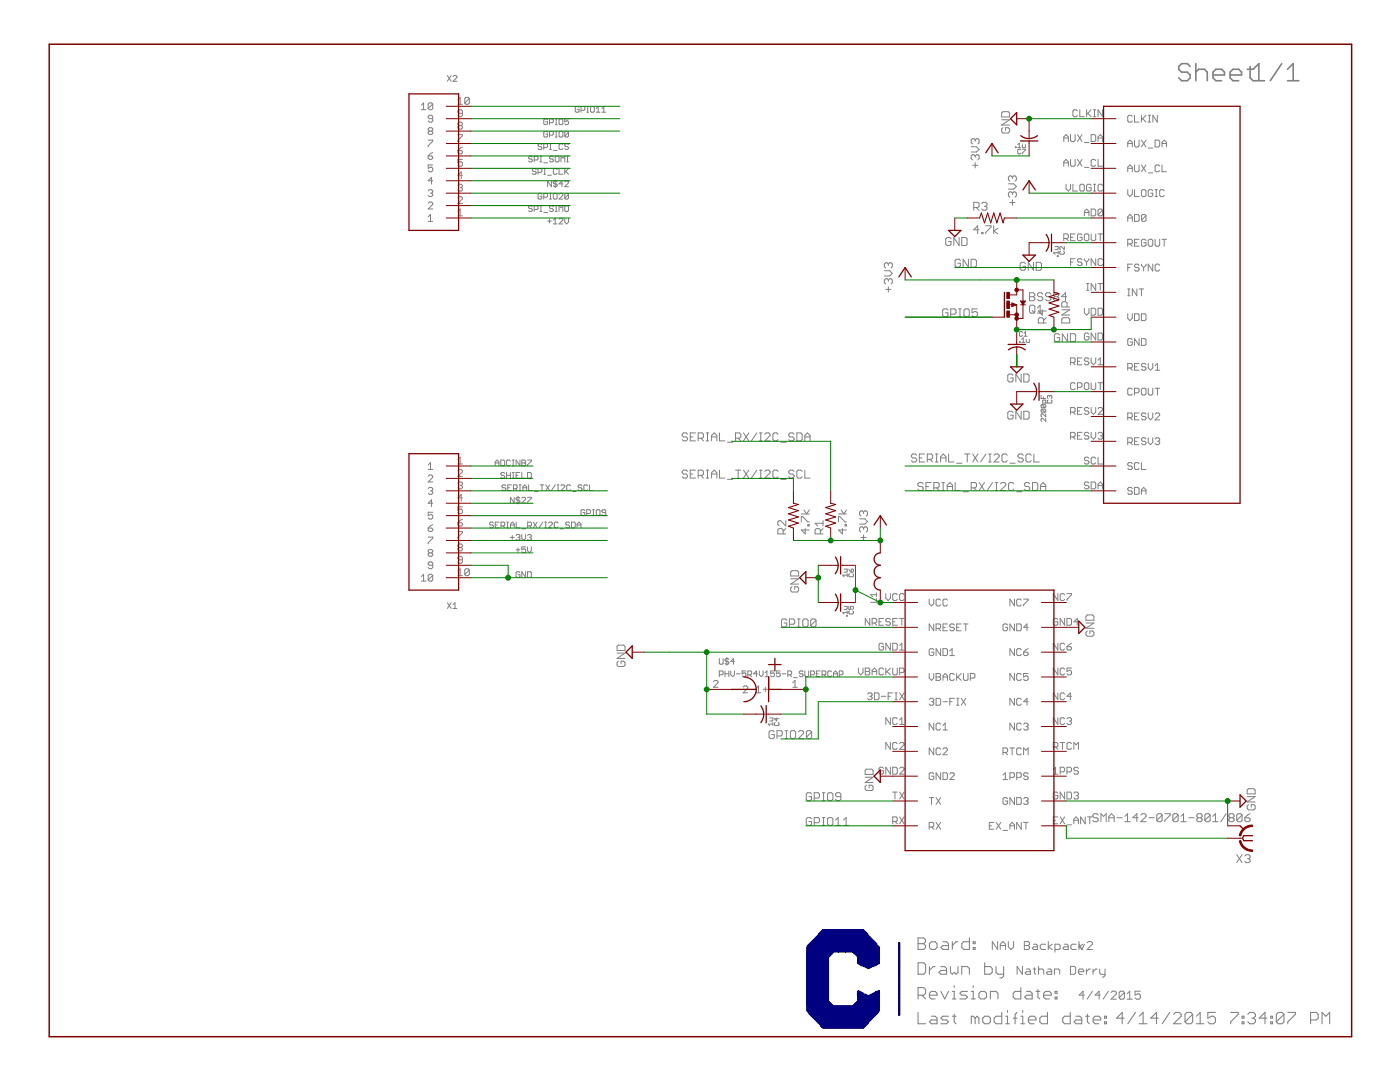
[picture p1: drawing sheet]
<svg xmlns="http://www.w3.org/2000/svg" width="279mm" height="216mm" viewBox="0 0 279 216" stroke-linecap="round" stroke-linejoin="round" font-family="sans-serif">
<g fill="#808080" stroke="#808080" stroke-width=".2">
<path d="M198 187.9v1.6z"/>
<path d="M198 187.9l1.1 1.6z"/>
<path d="M199.1 187.9v1.6z"/>
<path d="M199.6 188.4v1.1z"/>
<path d="M199.6 188.4l.6-.5z"/>
<path d="M200.2 187.9l.5 .5z"/>
<path d="M200.7 188.4v1.1z"/>
<path d="M199.6 188.7h1.1z"/>
<path d="M201.2 187.9v1z"/>
<path d="M201.2 188.9l.6 .6z"/>
<path d="M201.8 189.5l.5-.6z"/>
<path d="M202.3 187.9v1z"/>
<path d="M204.4 187.9v1.6z"/>
<path d="M204.4 187.9h.8z"/>
<path d="M205.2 187.9l.3 .2z"/>
<path d="M205.5 188.1v.3z"/>
<path d="M205.2 188.7l.3-.3z"/>
<path d="M205.2 188.7l.3 .2z"/>
<path d="M205.5 188.9v.3z"/>
<path d="M205.5 189.2l-.3 .3z"/>
<path d="M204.4 189.5h.8z"/>
<path d="M204.4 188.7h.8z"/>
<path d="M206.3 188.4h.5z"/>
<path d="M206.8 188.4l.3 .3z"/>
<path d="M207.1 188.7v.8z"/>
<path d="M206.3 189.5h.8z"/>
<path d="M206 189.2l.3 .3z"/>
<path d="M206 189.2l.3-.3z"/>
<path d="M206.3 188.9h.8z"/>
<path d="M207.9 188.4h.8z"/>
<path d="M207.6 188.7l.3-.3z"/>
<path d="M207.6 188.7v.5z"/>
<path d="M207.6 189.2l.3 .3z"/>
<path d="M207.9 189.5h.8z"/>
<path d="M209.2 187.9v1.6z"/>
<path d="M209.2 188.9l.8 .6z"/>
<path d="M209.2 188.9l.8-.5z"/>
<path d="M210.5 188.4v1.6z"/>
<path d="M210.5 188.4h.8z"/>
<path d="M211.3 188.4l.3 .3z"/>
<path d="M211.6 188.7v.5z"/>
<path d="M211.6 189.2l-.3 .3z"/>
<path d="M210.5 189.5h.8z"/>
<path d="M212.4 188.4h.5z"/>
<path d="M212.9 188.4l.3 .3z"/>
<path d="M213.2 188.7v.8z"/>
<path d="M212.4 189.5h.8z"/>
<path d="M212.1 189.2l.3 .3z"/>
<path d="M212.1 189.2l.3-.3z"/>
<path d="M212.4 188.9h.8z"/>
<path d="M214 188.4h.8z"/>
<path d="M213.7 188.7l.3-.3z"/>
<path d="M213.7 188.7v.5z"/>
<path d="M213.7 189.2l.3 .3z"/>
<path d="M214 189.5h.8z"/>
<path d="M215.3 187.9v1.6z"/>
<path d="M215.3 188.9l.8 .6z"/>
<path d="M215.3 188.9l.8-.5z"/>
<path d="M203 192.8v1.6z"/>
<path d="M203 192.8l1 1.6z"/>
<path d="M204 192.8v1.6z"/>
<path d="M204.9 193.4h.5z"/>
<path d="M205.4 193.4l.2 .2z"/>
<path d="M205.6 193.6v.8z"/>
<path d="M204.9 194.4h.7z"/>
<path d="M204.6 194.1l.3 .3z"/>
<path d="M204.6 194.1l.3-.2z"/>
<path d="M204.9 193.9h.7z"/>
<path d="M206.4 193.1v1z"/>
<path d="M206.4 194.1l.3 .3z"/>
<path d="M206.2 193.4h.5z"/>
<path d="M207.2 192.8v1.6z"/>
<path d="M207.2 193.6l.3-.2z"/>
<path d="M207.5 193.4h.5z"/>
<path d="M208 193.4l.3 .2z"/>
<path d="M208.3 193.6v.8z"/>
<path d="M209.1 193.4h.5z"/>
<path d="M209.6 193.4l.3 .2z"/>
<path d="M209.9 193.6v.8z"/>
<path d="M209.1 194.4h.8z"/>
<path d="M208.8 194.1l.3 .3z"/>
<path d="M208.8 194.1l.3-.2z"/>
<path d="M209.1 193.9h.8z"/>
<path d="M210.4 193.4v1z"/>
<path d="M210.4 193.4h.8z"/>
<path d="M211.2 193.4l.3 .2z"/>
<path d="M211.5 193.6v.8z"/>
<path d="M213.6 192.8v1.6z"/>
<path d="M213.6 194.4h.8z"/>
<path d="M214.7 194.1l-.3 .3z"/>
<path d="M214.7 193.1v1z"/>
<path d="M214.4 192.8l.3 .3z"/>
<path d="M213.6 192.8h.8z"/>
<path d="M215.5 194.4h.5z"/>
<path d="M215.2 194.1l.3 .3z"/>
<path d="M215.2 193.6v.5z"/>
<path d="M215.2 193.6l.3-.2z"/>
<path d="M215.5 193.4h.5z"/>
<path d="M216 193.4l.3 .2z"/>
<path d="M216.3 193.6v.3z"/>
<path d="M215.2 193.9h1.1z"/>
<path d="M216.8 193.4v1z"/>
<path d="M216.8 193.9l.5-.5z"/>
<path d="M217.3 193.4h.3z"/>
<path d="M218.1 193.4v1z"/>
<path d="M218.1 193.9l.6-.5z"/>
<path d="M218.7 193.4h.2z"/>
<path d="M219.5 193.4v.7z"/>
<path d="M219.5 194.1l.2 .3z"/>
<path d="M219.7 194.4h.8z"/>
<path d="M220.5 193.4v1.3z"/>
<path d="M220.5 194.7l-.2 .2z"/>
<path d="M220 194.9h.3z"/>
<path d="M215.4 188.4l.5 1.1z"/>
<path d="M216.4 188.4l-.5 1.1z"/>
<path d="M217 189.5h1z"/>
<path d="M217 189.5l1-1.1z"/>
<path d="M218 188.1v.3z"/>
<path d="M217.8 187.9l.2 .2z"/>
<path d="M217.2 187.9h.6z"/>
<path d="M217 188.1l.2-.2z"/>
<path d="M216.2 197.8v1.6z"/>
<path d="M215.4 198.6l.8-.8z"/>
<path d="M215.4 198.6h1z"/>
<path d="M218 197.8l-1 1.6z"/>
<path d="M219.4 197.8v1.6z"/>
<path d="M219.4 197.8l-.8 .8z"/>
<path d="M218.6 198.6h1z"/>
<path d="M221.2 197.8l-1 1.6z"/>
<path d="M221.7 199.4h1.1z"/>
<path d="M221.7 199.4l1.1-1.1z"/>
<path d="M222.8 198v.3z"/>
<path d="M222.5 197.8l.3 .2z"/>
<path d="M222 197.8h.5z"/>
<path d="M221.7 198l.3-.2z"/>
<path d="M223.4 198v1.1z"/>
<path d="M223.4 198l.2-.2z"/>
<path d="M223.6 197.8h.5z"/>
<path d="M224.1 197.8l.3 .2z"/>
<path d="M224.4 198v1.1z"/>
<path d="M224.4 199.1l-.3 .3z"/>
<path d="M223.6 199.4h.5z"/>
<path d="M223.4 199.1l.2 .3z"/>
<path d="M223.4 199.1l1-1.1z"/>
<path d="M224.9 198.3l.6-.5z"/>
<path d="M225.5 197.8v1.6z"/>
<path d="M224.9 199.4h1.1z"/>
<path d="M226.5 197.8h1.1z"/>
<path d="M226.5 197.8v.8z"/>
<path d="M226.5 198.6l.6-.3z"/>
<path d="M227.1 198.3h.2z"/>
<path d="M227.3 198.3l.3 .3z"/>
<path d="M227.6 198.6v.5z"/>
<path d="M227.6 199.1l-.3 .3z"/>
<path d="M226.8 199.4h.5z"/>
<path d="M226.5 199.1l.3 .3z"/>
<path d="M217 125.9l-.3 .3z"/>
<path d="M216.7 126.2v.5z"/>
<path d="M216.7 126.7l.3 .3z"/>
<path d="M217 127h1z"/>
<path d="M218 127l.3-.3z"/>
<path d="M218.3 126.2v.5z"/>
<path d="M218 125.9l.3 .3z"/>
<path d="M217.5 125.9h.5z"/>
<path d="M217.5 125.9v.5z"/>
<path d="M216.7 125.4h1.6z"/>
<path d="M216.7 125.4l1.6-1.1z"/>
<path d="M216.7 124.3h1.6z"/>
<path d="M216.7 123.8h1.6z"/>
<path d="M218.3 123v.8z"/>
<path d="M218 122.7l.3 .3z"/>
<path d="M217 122.7h1z"/>
<path d="M217 122.7l-.3 .3z"/>
<path d="M216.7 123v.8z"/>
<path d="M249.2 160.5l-.3 .3z"/>
<path d="M248.9 160.8v.6z"/>
<path d="M248.9 161.4l.3 .2z"/>
<path d="M249.2 161.6h1z"/>
<path d="M250.2 161.6l.3-.2z"/>
<path d="M250.5 160.8v.6z"/>
<path d="M250.2 160.5l.3 .3z"/>
<path d="M249.7 160.5h.5z"/>
<path d="M249.7 160.5v.6z"/>
<path d="M248.9 160h1.6z"/>
<path d="M248.9 160l1.6-1z"/>
<path d="M248.9 159h1.6z"/>
<path d="M248.9 158.4h1.6z"/>
<path d="M250.5 157.6v.8z"/>
<path d="M250.2 157.4l.3 .2z"/>
<path d="M249.2 157.4h1z"/>
<path d="M248.9 157.6l.3-.2z"/>
<path d="M248.9 157.6v.8z"/>
<path d="M172.9 156.7l-.2 .3z"/>
<path d="M172.7 157v.5z"/>
<path d="M172.7 157.5l.2 .2z"/>
<path d="M172.9 157.7h1.1z"/>
<path d="M174 157.7l.2-.2z"/>
<path d="M174.2 157v.5z"/>
<path d="M174 156.7l.2 .3z"/>
<path d="M173.5 156.7h.5z"/>
<path d="M173.5 156.7v.5z"/>
<path d="M172.7 156.1h1.5z"/>
<path d="M172.7 156.1l1.5-1z"/>
<path d="M172.7 155.1h1.5z"/>
<path d="M172.7 154.5h1.5z"/>
<path d="M174.2 153.8v.7z"/>
<path d="M174 153.5l.2 .3z"/>
<path d="M172.9 153.5h1.1z"/>
<path d="M172.7 153.8l.2-.3z"/>
<path d="M172.7 153.8v.7z"/>
<path d="M123.1 132.2l.3-.3z"/>
<path d="M123.1 132.2v.5z"/>
<path d="M123.1 132.7l.3 .3z"/>
<path d="M123.4 133h1.1z"/>
<path d="M124.7 132.7l-.2 .3z"/>
<path d="M124.7 132.2v.5z"/>
<path d="M124.5 131.9l.2 .3z"/>
<path d="M124 131.9h.5z"/>
<path d="M124 131.9v.6z"/>
<path d="M123.1 131.4h1.6z"/>
<path d="M123.1 131.4l1.6-1.1z"/>
<path d="M123.1 130.3h1.6z"/>
<path d="M123.1 129.8h1.6z"/>
<path d="M124.7 129v.8z"/>
<path d="M124.5 128.7l.2 .3z"/>
<path d="M123.4 128.7h1.1z"/>
<path d="M123.1 129l.3-.3z"/>
<path d="M123.1 129v.8z"/>
<path d="M204.4 52.3l.3 .3z"/>
<path d="M203.9 52.3h.5z"/>
<path d="M203.9 52.3l-.3 .3z"/>
<path d="M203.6 52.6v1.1z"/>
<path d="M203.6 53.7l.3 .2z"/>
<path d="M203.9 53.9h.5z"/>
<path d="M204.4 53.9l.3-.2z"/>
<path d="M204.7 53.1v.6z"/>
<path d="M204.1 53.1h.6z"/>
<path d="M205.2 52.3v1.6z"/>
<path d="M205.2 52.3l1.1 1.6z"/>
<path d="M206.3 52.3v1.6z"/>
<path d="M206.8 52.3v1.6z"/>
<path d="M206.8 53.9h.8z"/>
<path d="M207.6 53.9l.3-.2z"/>
<path d="M207.9 52.6v1.1z"/>
<path d="M207.6 52.3l.3 .3z"/>
<path d="M206.8 52.3h.8z"/>
<path d="M172.3 106.7v1.1z"/>
<path d="M171.8 107.3h1.1z"/>
<path d="M171.6 105.9l.2 .3z"/>
<path d="M171.6 105.4v.5z"/>
<path d="M171.8 105.1l-.2 .3z"/>
<path d="M171.8 105.1h.3z"/>
<path d="M172.1 105.1l.2 .3z"/>
<path d="M172.3 105.4v.2z"/>
<path d="M172.3 105.4l.3-.3z"/>
<path d="M172.6 105.1h.3z"/>
<path d="M172.9 105.1l.2 .3z"/>
<path d="M173.1 105.4v.5z"/>
<path d="M173.1 105.9l-.2 .3z"/>
<path d="M171.6 104.6h1z"/>
<path d="M173.1 104.1l-.5 .5z"/>
<path d="M172.6 103.5l.5 .6z"/>
<path d="M171.6 103.5h1z"/>
<path d="M171.6 102.7l.2 .3z"/>
<path d="M171.6 102.2v.5z"/>
<path d="M171.6 102.2l.2-.3z"/>
<path d="M171.8 101.9h.3z"/>
<path d="M172.1 101.9l.2 .3z"/>
<path d="M172.3 102.2v.3z"/>
<path d="M172.3 102.2l.3-.3z"/>
<path d="M172.6 101.9h.3z"/>
<path d="M172.9 101.9l.2 .3z"/>
<path d="M173.1 102.2v.5z"/>
<path d="M173.1 102.7l-.2 .3z"/>
<path d="M203.5 68.2v.1z"/>
<path d="M203.5 68.2h.1z"/>
<path d="M203.6 68.2v.1z"/>
<path d="M203.5 68.3h.1z"/>
<path d="M203.9 67.7l.3-.3z"/>
<path d="M204.2 67.4v.9z"/>
<path d="M203.9 68.3h.6z"/>
<path d="M204.8 67.7v.5z"/>
<path d="M204.8 68.2l.2 .1z"/>
<path d="M205 68.3h.4z"/>
<path d="M205.4 67.7v.6z"/>
<path d="M211 51.2h.2z"/>
<path d="M211 51v.2z"/>
<path d="M211 51h.2z"/>
<path d="M211.2 51v.2z"/>
<path d="M210.2 50.4l.4 .3z"/>
<path d="M210.2 50.4h1z"/>
<path d="M211.2 50.1v.6z"/>
<path d="M210.6 49.8h.4z"/>
<path d="M211 49.8l.2-.1z"/>
<path d="M211.2 49.2v.5z"/>
<path d="M210.6 49.2h.6z"/>
<path d="M208.7 83.5v.6z"/>
<path d="M208.1 83.5l.6 .6z"/>
<path d="M207.9 83.5h.2z"/>
<path d="M207.9 83.5l-.1 .1z"/>
<path d="M207.8 83.6v.3z"/>
<path d="M207.8 83.9l.1 .2z"/>
<path d="M208.7 82.5v.7z"/>
<path d="M208.1 82.5l.6 .7z"/>
<path d="M207.9 82.5h.2z"/>
<path d="M207.9 82.5l-.1 .2z"/>
<path d="M207.8 82.7v.3z"/>
<path d="M207.8 83l.1 .2z"/>
<path d="M207.9 82.3h.6z"/>
<path d="M207.8 82.1l.1 .2z"/>
<path d="M207.8 81.8v.3z"/>
<path d="M207.8 81.8l.1-.2z"/>
<path d="M207.9 81.6h.6z"/>
<path d="M208.5 81.6l.2 .2z"/>
<path d="M208.7 81.8v.3z"/>
<path d="M208.5 82.3l.2-.2z"/>
<path d="M207.9 81.6l.6 .7z"/>
<path d="M207.9 81.3h.6z"/>
<path d="M207.8 81.2l.1 .1z"/>
<path d="M207.8 80.9v.3z"/>
<path d="M207.8 80.9l.1-.2z"/>
<path d="M207.9 80.7h.6z"/>
<path d="M208.5 80.7l.2 .2z"/>
<path d="M208.7 80.9v.3z"/>
<path d="M208.7 81.2l-.2 .1z"/>
<path d="M207.9 80.7l.6 .6z"/>
<path d="M208.1 80.4h.9z"/>
<path d="M208.1 80v.4z"/>
<path d="M208.1 80l.1-.2z"/>
<path d="M208.2 79.8h.3z"/>
<path d="M208.5 79.8l.2 .2z"/>
<path d="M208.7 80v.4z"/>
<path d="M207.8 79.5h.9z"/>
<path d="M207.8 78.9v.6z"/>
<path d="M208.2 79.2v.3z"/>
<path d="M153.3 144.5l.3 .3z"/>
<path d="M153.3 144.5h.9z"/>
<path d="M154.2 144.2v.6z"/>
<path d="M153.6 143.9h.5z"/>
<path d="M154.1 143.9l.1-.2z"/>
<path d="M154.2 143.3v.4z"/>
<path d="M153.6 143.3h.6z"/>
<path d="M168.9 123h.2z"/>
<path d="M168.9 122.8v.2z"/>
<path d="M168.9 122.8h.2z"/>
<path d="M169.1 122.8v.2z"/>
<path d="M168.2 122.2l.3 .3z"/>
<path d="M168.2 122.2h.9z"/>
<path d="M169.1 121.9v.6z"/>
<path d="M168.5 121.6h.4z"/>
<path d="M169.1 121.4l-.2 .2z"/>
<path d="M169.1 121v.4z"/>
<path d="M168.5 121h.6z"/>
<path d="M168.2 114.8l.3 .3z"/>
<path d="M168.2 114.8h.9z"/>
<path d="M169.1 114.5v.6z"/>
<path d="M168.5 114.2h.4z"/>
<path d="M168.9 114.2l.2-.2z"/>
<path d="M169.1 113.6v.4z"/>
<path d="M168.5 113.6h.6z"/>
<path d="M167.3 105.7h1.6z"/>
<path d="M167.3 105.7l.8 .8z"/>
<path d="M168.1 105.5v1z"/>
<path d="M168.7 104.9h.2z"/>
<path d="M168.7 104.7v.2z"/>
<path d="M168.7 104.7h.2z"/>
<path d="M168.9 104.7v.2z"/>
<path d="M167.3 103.1v1z"/>
<path d="M167.3 103.1h.3z"/>
<path d="M167.6 103.1l1.1 1z"/>
<path d="M168.7 104.1h.2z"/>
<path d="M167.3 102.6h1.6z"/>
<path d="M168.9 101.7l-.5 .9z"/>
<path d="M167.9 101.7l.5 .9z"/>
<path d="M159.9 105.7h1.6z"/>
<path d="M159.9 105.7l.8 .8z"/>
<path d="M160.7 105.5v1z"/>
<path d="M161.2 104.9h.3z"/>
<path d="M161.2 104.7v.2z"/>
<path d="M161.2 104.7h.3z"/>
<path d="M161.5 104.7v.2z"/>
<path d="M159.9 103.1v1z"/>
<path d="M159.9 103.1h.3z"/>
<path d="M160.2 103.1l1 1z"/>
<path d="M161.2 104.1h.3z"/>
<path d="M159.9 102.6h1.6z"/>
<path d="M161.5 101.7l-.5 .9z"/>
<path d="M160.4 101.7l.6 .9z"/>
<path d="M157.8 117.3l.3-.2z"/>
<path d="M157.8 117.3v.6z"/>
<path d="M157.8 117.9l.3 .2z"/>
<path d="M158.1 118.1h1z"/>
<path d="M159.4 117.9l-.3 .2z"/>
<path d="M159.4 117.3v.6z"/>
<path d="M159.1 117.1l.3 .2z"/>
<path d="M158.6 117.1h.5z"/>
<path d="M158.6 117.1v.5z"/>
<path d="M157.8 116.5h1.6z"/>
<path d="M157.8 116.5l1.6-1z"/>
<path d="M157.8 115.5h1.6z"/>
<path d="M157.8 114.9h1.6z"/>
<path d="M159.4 114.2v.7z"/>
<path d="M159.1 113.9l.3 .3z"/>
<path d="M158.1 113.9h1z"/>
<path d="M158.1 113.9l-.3 .3z"/>
<path d="M157.8 114.2v.7z"/>
<path d="M177.3 57.2v1.1z"/>
<path d="M176.8 57.7h1z"/>
<path d="M176.5 56.4l.3 .3z"/>
<path d="M176.5 55.9v.5z"/>
<path d="M176.5 55.9l.3-.3z"/>
<path d="M176.8 55.6h.2z"/>
<path d="M177 55.6l.3 .3z"/>
<path d="M177.3 55.9v.2z"/>
<path d="M177.5 55.6l-.2 .3z"/>
<path d="M177.5 55.6h.3z"/>
<path d="M177.8 55.6l.3 .3z"/>
<path d="M178.1 55.9v.5z"/>
<path d="M178.1 56.4l-.3 .3z"/>
<path d="M176.5 55.1h1z"/>
<path d="M178.1 54.5l-.6 .6z"/>
<path d="M177.5 54l.6 .5z"/>
<path d="M176.5 54h1z"/>
<path d="M176.5 53.2l.3 .3z"/>
<path d="M176.5 52.7v.5z"/>
<path d="M176.5 52.7l.3-.3z"/>
<path d="M176.8 52.4h.2z"/>
<path d="M177 52.4l.3 .3z"/>
<path d="M177.3 52.7v.3z"/>
<path d="M177.5 52.4l-.2 .3z"/>
<path d="M177.5 52.4h.3z"/>
<path d="M177.8 52.4l.3 .3z"/>
<path d="M178.1 52.7v.5z"/>
<path d="M178.1 53.2l-.3 .3z"/>
<path d="M218.9 162.4l.3 .2z"/>
<path d="M218.4 162.4h.5z"/>
<path d="M218.4 162.4l-.3 .2z"/>
<path d="M218.1 162.6v.3z"/>
<path d="M218.1 162.9l.3 .3z"/>
<path d="M218.4 163.2h.5z"/>
<path d="M218.9 163.2l.3 .2z"/>
<path d="M219.2 163.4v.3z"/>
<path d="M219.2 163.7l-.3 .3z"/>
<path d="M218.4 164h.5z"/>
<path d="M218.1 163.7l.3 .3z"/>
<path d="M219.7 162.4v1.6z"/>
<path d="M219.7 162.4l.5 .5z"/>
<path d="M220.2 162.9l.6-.5z"/>
<path d="M220.8 162.4v1.6z"/>
<path d="M221.3 162.9v1.1z"/>
<path d="M221.3 162.9l.5-.5z"/>
<path d="M221.8 162.4l.6 .5z"/>
<path d="M222.4 162.9v1.1z"/>
<path d="M221.3 163.2h1.1z"/>
<path d="M222.9 163.2h1.1z"/>
<path d="M224.5 162.9l.5-.5z"/>
<path d="M225 162.4v1.6z"/>
<path d="M224.5 164h1.1z"/>
<path d="M226.9 162.4v1.6z"/>
<path d="M226.9 162.4l-.8 .8z"/>
<path d="M226.1 163.2h1z"/>
<path d="M227.7 164h1z"/>
<path d="M227.7 164l1-1.1z"/>
<path d="M228.7 162.6v.3z"/>
<path d="M228.5 162.4l.2 .2z"/>
<path d="M227.9 162.4h.6z"/>
<path d="M227.9 162.4l-.2 .2z"/>
<path d="M229.3 163.2h1z"/>
<path d="M230.9 162.6v1.1z"/>
<path d="M230.9 162.6l.2-.2z"/>
<path d="M231.1 162.4h.6z"/>
<path d="M231.7 162.4l.2 .2z"/>
<path d="M231.9 162.6v1.1z"/>
<path d="M231.9 163.7l-.2 .3z"/>
<path d="M231.1 164h.6z"/>
<path d="M230.9 163.7l.2 .3z"/>
<path d="M230.9 163.7l1-1.1z"/>
<path d="M232.5 162.4h1z"/>
<path d="M233.5 162.4v.2z"/>
<path d="M233.5 162.6l-1 1.1z"/>
<path d="M232.5 163.7v.3z"/>
<path d="M234.1 162.6v1.1z"/>
<path d="M234.1 162.6l.2-.2z"/>
<path d="M234.3 162.4h.6z"/>
<path d="M234.9 162.4l.2 .2z"/>
<path d="M235.1 162.6v1.1z"/>
<path d="M235.1 163.7l-.2 .3z"/>
<path d="M234.3 164h.6z"/>
<path d="M234.1 163.7l.2 .3z"/>
<path d="M234.1 163.7l1-1.1z"/>
<path d="M235.7 162.9l.5-.5z"/>
<path d="M236.2 162.4v1.6z"/>
<path d="M235.7 164h1z"/>
<path d="M237.3 163.2h1z"/>
<path d="M238.8 162.6l.3-.2z"/>
<path d="M239.1 162.4h.5z"/>
<path d="M239.6 162.4l.3 .2z"/>
<path d="M239.9 162.6v.3z"/>
<path d="M239.9 162.9l-.3 .3z"/>
<path d="M239.6 163.2l.3 .2z"/>
<path d="M239.9 163.4v.3z"/>
<path d="M239.9 163.7l-.3 .3z"/>
<path d="M239.1 164h.5z"/>
<path d="M238.8 163.7l.3 .3z"/>
<path d="M238.8 163.4v.3z"/>
<path d="M238.8 163.4l.3-.2z"/>
<path d="M238.8 162.9l.3 .3z"/>
<path d="M238.8 162.6v.3z"/>
<path d="M239.1 163.2h.5z"/>
<path d="M240.5 162.6v1.1z"/>
<path d="M240.7 162.4l-.2 .2z"/>
<path d="M240.7 162.4h.5z"/>
<path d="M241.2 162.4l.3 .2z"/>
<path d="M241.5 162.6v1.1z"/>
<path d="M241.2 164l.3-.3z"/>
<path d="M240.7 164h.5z"/>
<path d="M240.5 163.7l.2 .3z"/>
<path d="M240.5 163.7l1-1.1z"/>
<path d="M242 162.9l.6-.5z"/>
<path d="M242.6 162.4v1.6z"/>
<path d="M242 164h1.1z"/>
<path d="M244.7 162.4l-1.1 1.6z"/>
<path d="M245.5 162.4l-.3 .2z"/>
<path d="M245.5 162.4h.5z"/>
<path d="M246 162.4l.3 .2z"/>
<path d="M246.3 162.6v.3z"/>
<path d="M246.3 162.9l-.3 .3z"/>
<path d="M246 163.2l.3 .2z"/>
<path d="M246.3 163.4v.3z"/>
<path d="M246 164l.3-.3z"/>
<path d="M245.5 164h.5z"/>
<path d="M245.2 163.7l.3 .3z"/>
<path d="M245.2 163.4v.3z"/>
<path d="M245.2 163.4l.3-.2z"/>
<path d="M245.2 162.9l.3 .3z"/>
<path d="M245.2 162.6v.3z"/>
<path d="M245.5 163.2h.5z"/>
<path d="M246.8 162.6v1.1z"/>
<path d="M246.8 162.6l.3-.2z"/>
<path d="M247.1 162.4h.5z"/>
<path d="M247.6 162.4l.3 .2z"/>
<path d="M247.9 162.6v1.1z"/>
<path d="M247.9 163.7l-.3 .3z"/>
<path d="M247.1 164h.5z"/>
<path d="M246.8 163.7l.3 .3z"/>
<path d="M246.8 163.7l1.1-1.1z"/>
<path d="M249 162.6l.5-.2z"/>
<path d="M249 162.6l-.6 .6z"/>
<path d="M248.4 163.2v.5z"/>
<path d="M248.4 163.7l.3 .3z"/>
<path d="M248.7 164h.5z"/>
<path d="M249.2 164l.3-.3z"/>
<path d="M249.5 163.4v.3z"/>
<path d="M249.2 163.2l.3 .2z"/>
<path d="M248.4 163.2h.8z"/>
<path d="M200.2 25.5l-.3 .2z"/>
<path d="M199.9 25.7v.6z"/>
<path d="M199.9 26.3l.3 .2z"/>
<path d="M200.2 26.5h1z"/>
<path d="M201.2 26.5l.3-.2z"/>
<path d="M201.5 25.7v.6z"/>
<path d="M201.2 25.5l.3 .2z"/>
<path d="M200.7 25.5h.5z"/>
<path d="M200.7 25.5v.5z"/>
<path d="M199.9 25h1.6z"/>
<path d="M199.9 25l1.6-1.1z"/>
<path d="M199.9 23.9h1.6z"/>
<path d="M199.9 23.3h1.6z"/>
<path d="M201.5 22.6v.7z"/>
<path d="M201.2 22.3l.3 .3z"/>
<path d="M200.2 22.3h1z"/>
<path d="M200.2 22.3l-.3 .3z"/>
<path d="M199.9 22.6v.7z"/>
<path d="M195.1 45v1.6z"/>
<path d="M195.1 45l-.8 .8z"/>
<path d="M194.3 45.8h1.1z"/>
<path d="M195.9 46.4v.2z"/>
<path d="M195.9 46.4h.3z"/>
<path d="M196.2 46.4v.2z"/>
<path d="M195.9 46.6h.3z"/>
<path d="M196.7 45h1.1z"/>
<path d="M197.8 45v.3z"/>
<path d="M196.7 46.4l1.1-1.1z"/>
<path d="M196.7 46.4v.2z"/>
<path d="M198.3 45v1.6z"/>
<path d="M198.3 46.1l.8 .5z"/>
<path d="M198.3 46.1l.8-.5z"/>
<path d="M189.5 47.4l.3 .3z"/>
<path d="M189 47.4h.5z"/>
<path d="M189 47.4l-.3 .3z"/>
<path d="M188.7 47.7v1z"/>
<path d="M188.7 48.7l.3 .3z"/>
<path d="M189 49h.5z"/>
<path d="M189.5 49l.3-.3z"/>
<path d="M189.8 48.2v.5z"/>
<path d="M189.3 48.2h.5z"/>
<path d="M190.4 47.4v1.6z"/>
<path d="M190.4 47.4l1 1.6z"/>
<path d="M191.4 47.4v1.6z"/>
<path d="M191.9 47.4v1.6z"/>
<path d="M191.9 49h.8z"/>
<path d="M192.7 49l.3-.3z"/>
<path d="M193 47.7v1z"/>
<path d="M192.7 47.4l.3 .3z"/>
<path d="M191.9 47.4h.8z"/>
<path d="M194.6 32.4v1.1z"/>
<path d="M194.1 33h1.1z"/>
<path d="M193.8 31.6l.3 .3z"/>
<path d="M193.8 31.1v.5z"/>
<path d="M193.8 31.1l.3-.2z"/>
<path d="M194.1 30.9h.3z"/>
<path d="M194.4 30.9l.2 .2z"/>
<path d="M194.6 31.1v.3z"/>
<path d="M194.9 30.9l-.3 .2z"/>
<path d="M194.9 30.9h.3z"/>
<path d="M195.2 30.9l.2 .2z"/>
<path d="M195.4 31.1v.5z"/>
<path d="M195.4 31.6l-.2 .3z"/>
<path d="M193.8 30.3h1.1z"/>
<path d="M194.9 30.3l.5-.5z"/>
<path d="M194.9 29.3l.5 .5z"/>
<path d="M193.8 29.3h1.1z"/>
<path d="M193.8 28.5l.3 .2z"/>
<path d="M193.8 27.9v.6z"/>
<path d="M194.1 27.7l-.3 .2z"/>
<path d="M194.1 27.7h.3z"/>
<path d="M194.4 27.7l.2 .2z"/>
<path d="M194.6 27.9v.3z"/>
<path d="M194.9 27.7l-.3 .2z"/>
<path d="M194.9 27.7h.3z"/>
<path d="M195.2 27.7l.2 .2z"/>
<path d="M195.4 27.9v.6z"/>
<path d="M195.4 28.5l-.2 .2z"/>
<path d="M202.6 29.3v.2z"/>
<path d="M202.6 29.3h.2z"/>
<path d="M202.8 29.3v.2z"/>
<path d="M202.6 29.5h.2z"/>
<path d="M203.1 28.9l.3-.3z"/>
<path d="M203.4 28.6v.9z"/>
<path d="M203.1 29.5h.6z"/>
<path d="M204 28.9v.4z"/>
<path d="M204 29.3l.2 .2z"/>
<path d="M204.2 29.5h.4z"/>
<path d="M204.6 28.9v.6z"/>
<path d="M205.5 58.4v1.6z"/>
<path d="M205.5 58.4h.7z"/>
<path d="M206.2 58.4l.3 .3z"/>
<path d="M206.5 58.7v.2z"/>
<path d="M206.2 59.2l.3-.3z"/>
<path d="M206.2 59.2l.3 .3z"/>
<path d="M206.5 59.5v.2z"/>
<path d="M206.5 59.7l-.3 .3z"/>
<path d="M205.5 60h.7z"/>
<path d="M205.5 59.2h.7z"/>
<path d="M207.9 58.4l.2 .3z"/>
<path d="M207.3 58.4h.6z"/>
<path d="M207.1 58.7l.2-.3z"/>
<path d="M207.1 58.7v.2z"/>
<path d="M207.1 58.9l.2 .3z"/>
<path d="M207.3 59.2h.6z"/>
<path d="M207.9 59.2l.2 .3z"/>
<path d="M208.1 59.5v.2z"/>
<path d="M208.1 59.7l-.2 .3z"/>
<path d="M207.3 60h.6z"/>
<path d="M207.1 59.7l.2 .3z"/>
<path d="M209.4 58.4l.3 .3z"/>
<path d="M208.9 58.4h.5z"/>
<path d="M208.9 58.4l-.2 .3z"/>
<path d="M208.7 58.7v.2z"/>
<path d="M208.7 58.9l.2 .3z"/>
<path d="M208.9 59.2h.5z"/>
<path d="M209.4 59.2l.3 .3z"/>
<path d="M209.7 59.5v.2z"/>
<path d="M209.4 60l.3-.3z"/>
<path d="M208.9 60h.5z"/>
<path d="M208.7 59.7l.2 .3z"/>
<path d="M210.2 58.7l.3-.3z"/>
<path d="M210.5 58.4h.6z"/>
<path d="M211.1 58.4l.2 .3z"/>
<path d="M211.3 58.7v.2z"/>
<path d="M211.3 58.9l-.2 .3z"/>
<path d="M211.1 59.2l.2 .3z"/>
<path d="M211.3 59.5v.2z"/>
<path d="M211.3 59.7l-.2 .3z"/>
<path d="M210.5 60h.6z"/>
<path d="M210.2 59.7l.3 .3z"/>
<path d="M210.2 59.5v.2z"/>
<path d="M210.2 59.5l.3-.3z"/>
<path d="M210.2 58.9l.3 .3z"/>
<path d="M210.2 58.7v.2z"/>
<path d="M210.5 59.2h.6z"/>
<path d="M212.6 58.4v1.6z"/>
<path d="M211.8 59.2l.8-.8z"/>
<path d="M211.8 59.2h1.1z"/>
<path d="M211.9 64.5h1.6z"/>
<path d="M213.5 63.7v.8z"/>
<path d="M213.2 63.4l.3 .3z"/>
<path d="M212.2 63.4h1z"/>
<path d="M212.2 63.4l-.3 .3z"/>
<path d="M211.9 63.7v.8z"/>
<path d="M211.9 62.9h1.6z"/>
<path d="M211.9 62.9l1.6-1.1z"/>
<path d="M211.9 61.8h1.6z"/>
<path d="M211.9 61.3h1.6z"/>
<path d="M211.9 60.5v.8z"/>
<path d="M212.2 60.2l-.3 .3z"/>
<path d="M212.2 60.2h.5z"/>
<path d="M212.7 60.2l.3 .3z"/>
<path d="M213 60.5v.8z"/>
<path d="M143.6 133.9v1.1z"/>
<path d="M143.6 133.9h.5z"/>
<path d="M144.1 133.9l.2 .2z"/>
<path d="M144.3 134.1v.4z"/>
<path d="M144.3 134.5l-.2 .1z"/>
<path d="M143.6 134.6h.5z"/>
<path d="M144.7 133.9v1.1z"/>
<path d="M144.7 134.5h.8z"/>
<path d="M145.5 133.9v1.1z"/>
<path d="M145.8 133.9v.7z"/>
<path d="M145.8 134.6l.4 .4z"/>
<path d="M146.6 134.6l-.4 .4z"/>
<path d="M146.6 133.9v.7z"/>
<path d="M147 134.5h.7z"/>
<path d="M148.1 133.9h.8z"/>
<path d="M148.1 133.9v.6z"/>
<path d="M148.1 134.5l.4-.2z"/>
<path d="M148.5 134.3h.2z"/>
<path d="M148.7 134.3l.2 .2z"/>
<path d="M148.9 134.5v.3z"/>
<path d="M148.9 134.8l-.2 .2z"/>
<path d="M148.3 135h.4z"/>
<path d="M148.1 134.8l.2 .2z"/>
<path d="M149.2 133.9v1.1z"/>
<path d="M149.2 133.9h.6z"/>
<path d="M149.8 133.9l.2 .2z"/>
<path d="M150 134.1v.4z"/>
<path d="M150 134.5l-.2 .1z"/>
<path d="M149.2 134.6h.6z"/>
<path d="M149.6 134.6l.4 .4z"/>
<path d="M151 133.9v1.1z"/>
<path d="M151 133.9l-.6 .6z"/>
<path d="M150.4 134.5h.8z"/>
<path d="M151.5 133.9v.7z"/>
<path d="M151.5 134.6l.4 .4z"/>
<path d="M151.9 135l.4-.4z"/>
<path d="M152.3 133.9v.7z"/>
<path d="M152.7 134.3l.4-.4z"/>
<path d="M153.1 133.9v1.1z"/>
<path d="M152.7 135h.7z"/>
<path d="M153.8 133.9h.8z"/>
<path d="M153.8 133.9v.6z"/>
<path d="M153.8 134.5l.4-.2z"/>
<path d="M154.2 134.3h.2z"/>
<path d="M154.4 134.3l.2 .2z"/>
<path d="M154.6 134.5v.3z"/>
<path d="M154.6 134.8l-.2 .2z"/>
<path d="M154 135h.4z"/>
<path d="M153.8 134.8l.2 .2z"/>
<path d="M154.9 133.9h.8z"/>
<path d="M154.9 133.9v.6z"/>
<path d="M154.9 134.5l.4-.2z"/>
<path d="M155.3 134.3h.2z"/>
<path d="M155.5 134.3l.2 .2z"/>
<path d="M155.7 134.5v.3z"/>
<path d="M155.5 135l.2-.2z"/>
<path d="M155.1 135h.4z"/>
<path d="M154.9 134.8l.2 .2z"/>
<path d="M156.1 134.5h.7z"/>
<path d="M157.2 133.9v1.1z"/>
<path d="M157.2 133.9h.6z"/>
<path d="M157.8 133.9l.2 .2z"/>
<path d="M158 134.1v.4z"/>
<path d="M158 134.5l-.2 .1z"/>
<path d="M157.2 134.6h.6z"/>
<path d="M157.6 134.6l.4 .4z"/>
<path d="M158.4 135.2h.7z"/>
<path d="M160.1 133.9l.2 .2z"/>
<path d="M159.7 133.9h.4z"/>
<path d="M159.7 133.9l-.2 .2z"/>
<path d="M159.5 134.1v.2z"/>
<path d="M159.5 134.3l.2 .2z"/>
<path d="M159.7 134.5h.4z"/>
<path d="M160.1 134.5l.2 .1z"/>
<path d="M160.3 134.6v.2z"/>
<path d="M160.3 134.8l-.2 .2z"/>
<path d="M159.7 135h.4z"/>
<path d="M159.5 134.8l.2 .2z"/>
<path d="M160.6 133.9v.9z"/>
<path d="M160.6 134.8l.2 .2z"/>
<path d="M160.8 135h.4z"/>
<path d="M161.2 135l.2-.2z"/>
<path d="M161.4 133.9v.9z"/>
<path d="M161.8 133.9v1.1z"/>
<path d="M161.8 133.9h.5z"/>
<path d="M162.3 133.9l.2 .2z"/>
<path d="M162.5 134.1v.4z"/>
<path d="M162.5 134.5l-.2 .1z"/>
<path d="M161.8 134.6h.5z"/>
<path d="M162.9 133.9h.8z"/>
<path d="M162.9 133.9v1.1z"/>
<path d="M162.9 135h.8z"/>
<path d="M162.9 134.5h.4z"/>
<path d="M164.1 133.9v1.1z"/>
<path d="M164.1 133.9h.5z"/>
<path d="M164.6 133.9l.2 .2z"/>
<path d="M164.8 134.1v.4z"/>
<path d="M164.8 134.5l-.2 .1z"/>
<path d="M164.1 134.6h.5z"/>
<path d="M164.4 134.6l.4 .4z"/>
<path d="M165.8 133.9l.2 .2z"/>
<path d="M165.4 133.9h.4z"/>
<path d="M165.2 134.1l.2-.2z"/>
<path d="M165.2 134.1v.7z"/>
<path d="M165.2 134.8l.2 .2z"/>
<path d="M165.4 135h.4z"/>
<path d="M165.8 135l.2-.2z"/>
<path d="M166.3 134.3v.7z"/>
<path d="M166.7 133.9l-.4 .4z"/>
<path d="M166.7 133.9l.4 .4z"/>
<path d="M167.1 134.3v.7z"/>
<path d="M166.3 134.5h.8z"/>
<path d="M167.5 133.9v1.1z"/>
<path d="M167.5 133.9h.5z"/>
<path d="M168 133.9l.2 .2z"/>
<path d="M168.2 134.1v.4z"/>
<path d="M168.2 134.5l-.2 .1z"/>
<path d="M167.5 134.6h.5z"/>
<path d="M201.9 74.6l.3 .3z"/>
<path d="M201.4 74.6h.5z"/>
<path d="M201.1 74.9l.3-.3z"/>
<path d="M201.1 74.9v1z"/>
<path d="M201.1 75.9l.3 .3z"/>
<path d="M201.4 76.2h.5z"/>
<path d="M202.2 75.9l-.3 .3z"/>
<path d="M202.2 75.4v.5z"/>
<path d="M201.7 75.4h.5z"/>
<path d="M202.7 74.6v1.6z"/>
<path d="M202.7 74.6l1.1 1.6z"/>
<path d="M203.8 74.6v1.6z"/>
<path d="M204.3 74.6v1.6z"/>
<path d="M204.3 76.2h.8z"/>
<path d="M205.1 76.2l.3-.3z"/>
<path d="M205.4 74.9v1z"/>
<path d="M205.1 74.6l.3 .3z"/>
<path d="M204.3 74.6h.8z"/>
<path d="M201.9 82.1l.3 .2z"/>
<path d="M201.4 82.1h.5z"/>
<path d="M201.1 82.3l.3-.2z"/>
<path d="M201.1 82.3v1.1z"/>
<path d="M201.1 83.4l.3 .2z"/>
<path d="M201.4 83.6h.5z"/>
<path d="M201.9 83.6l.3-.2z"/>
<path d="M202.2 82.8v.6z"/>
<path d="M201.7 82.8h.5z"/>
<path d="M202.7 82.1v1.5z"/>
<path d="M202.7 82.1l1.1 1.5z"/>
<path d="M203.8 82.1v1.5z"/>
<path d="M204.3 82.1v1.5z"/>
<path d="M204.3 83.6h.8z"/>
<path d="M205.1 83.6l.3-.2z"/>
<path d="M205.4 82.3v1.1z"/>
<path d="M205.1 82.1l.3 .2z"/>
<path d="M204.3 82.1h.8z"/>
<path d="M202.1 39.9v1z"/>
<path d="M201.5 40.4h1.1z"/>
<path d="M201.3 39.1l.2 .2z"/>
<path d="M201.3 38.5v.6z"/>
<path d="M201.3 38.5l.2-.2z"/>
<path d="M201.5 38.3h.3z"/>
<path d="M201.8 38.3l.3 .2z"/>
<path d="M202.1 38.5v.3z"/>
<path d="M202.1 38.5l.2-.2z"/>
<path d="M202.3 38.3h.3z"/>
<path d="M202.6 38.3l.2 .2z"/>
<path d="M202.8 38.5v.6z"/>
<path d="M202.8 39.1l-.2 .2z"/>
<path d="M201.3 37.7h1z"/>
<path d="M202.8 37.2l-.5 .5z"/>
<path d="M202.3 36.7l.5 .5z"/>
<path d="M201.3 36.7h1z"/>
<path d="M201.3 35.9l.2 .3z"/>
<path d="M201.3 35.4v.5z"/>
<path d="M201.3 35.4l.2-.3z"/>
<path d="M201.5 35.1h.3z"/>
<path d="M201.8 35.1l.3 .3z"/>
<path d="M202.1 35.4v.2z"/>
<path d="M202.3 35.1l-.2 .3z"/>
<path d="M202.3 35.1h.3z"/>
<path d="M202.6 35.1l.2 .3z"/>
<path d="M202.8 35.4v.5z"/>
<path d="M202.8 35.9l-.2 .3z"/>
<path d="M225.7 23l.3 .2z"/>
<path d="M225.3 23h.4z"/>
<path d="M225.3 23l-.2 .2z"/>
<path d="M225.1 23.2v.9z"/>
<path d="M225.1 24.1l.2 .3z"/>
<path d="M225.3 24.4h.4z"/>
<path d="M225.7 24.4l.3-.3z"/>
<path d="M226.4 23v1.4z"/>
<path d="M226.4 24.4h.9z"/>
<path d="M227.8 23v1.4z"/>
<path d="M228.7 23l-.9 .9z"/>
<path d="M228 23.7l.7 .7z"/>
<path d="M229.2 24.4h.4z"/>
<path d="M229.4 23v1.4z"/>
<path d="M229.2 23h.4z"/>
<path d="M230.1 23v1.4z"/>
<path d="M230.1 23l.9 1.4z"/>
<path d="M231 23v1.4z"/>
<path d="M214.8 21.9l.2 .2z"/>
<path d="M214.4 21.9h.4z"/>
<path d="M214.1 22.1l.3-.2z"/>
<path d="M214.1 22.1v1z"/>
<path d="M214.1 23.1l.3 .2z"/>
<path d="M214.4 23.3h.4z"/>
<path d="M215 23.1l-.2 .2z"/>
<path d="M215.5 21.9v1.4z"/>
<path d="M215.5 23.3h.9z"/>
<path d="M216.9 21.9v1.4z"/>
<path d="M217.8 21.9l-.9 .9z"/>
<path d="M217.1 22.6l.7 .7z"/>
<path d="M218.2 23.3h.5z"/>
<path d="M218.4 21.9v1.4z"/>
<path d="M218.2 21.9h.5z"/>
<path d="M219.1 21.9v1.4z"/>
<path d="M219.1 21.9l.9 1.4z"/>
<path d="M220 21.9v1.4z"/>
<path d="M225.1 37.8v1z"/>
<path d="M225.1 38.8l.4 .4z"/>
<path d="M225.5 39.2l.5-.4z"/>
<path d="M226 37.8v1z"/>
<path d="M226.4 37.8v1.4z"/>
<path d="M226.4 39.2h.9z"/>
<path d="M228 37.8h.5z"/>
<path d="M228 37.8l-.2 .3z"/>
<path d="M227.8 38.1v.9z"/>
<path d="M227.8 39l.2 .2z"/>
<path d="M228 39.2h.5z"/>
<path d="M228.5 39.2l.2-.2z"/>
<path d="M228.7 38.1v.9z"/>
<path d="M228.5 37.8l.2 .3z"/>
<path d="M229.8 37.8l.3 .3z"/>
<path d="M229.4 37.8h.4z"/>
<path d="M229.2 38.1l.2-.3z"/>
<path d="M229.2 38.1v.9z"/>
<path d="M229.2 39l.2 .2z"/>
<path d="M229.4 39.2h.4z"/>
<path d="M230.1 39l-.3 .2z"/>
<path d="M230.1 38.5v.5z"/>
<path d="M229.6 38.5h.5z"/>
<path d="M230.5 39.2h.5z"/>
<path d="M230.8 37.8v1.4z"/>
<path d="M230.5 37.8h.5z"/>
<path d="M232.1 37.8l.2 .3z"/>
<path d="M231.7 37.8h.4z"/>
<path d="M231.7 37.8l-.3 .3z"/>
<path d="M231.4 38.1v.9z"/>
<path d="M231.4 39l.3 .2z"/>
<path d="M231.7 39.2h.4z"/>
<path d="M232.3 39l-.2 .2z"/>
<path d="M212.7 36.8v.9z"/>
<path d="M212.7 37.7l.5 .4z"/>
<path d="M213.2 38.1l.5-.4z"/>
<path d="M213.7 36.8v.9z"/>
<path d="M214.1 36.8v1.3z"/>
<path d="M214.1 38.1h.9z"/>
<path d="M215.7 36.8h.5z"/>
<path d="M215.7 36.8l-.2 .2z"/>
<path d="M215.5 37v.9z"/>
<path d="M215.5 37.9l.2 .2z"/>
<path d="M215.7 38.1h.5z"/>
<path d="M216.2 38.1l.2-.2z"/>
<path d="M216.4 37v.9z"/>
<path d="M216.2 36.8l.2 .2z"/>
<path d="M217.5 36.8l.3 .2z"/>
<path d="M217.1 36.8h.4z"/>
<path d="M217.1 36.8l-.2 .2z"/>
<path d="M216.9 37v.9z"/>
<path d="M216.9 37.9l.2 .2z"/>
<path d="M217.1 38.1h.4z"/>
<path d="M217.5 38.1l.3-.2z"/>
<path d="M217.8 37.4v.5z"/>
<path d="M217.3 37.4h.5z"/>
<path d="M218.2 38.1h.5z"/>
<path d="M218.4 36.8v1.3z"/>
<path d="M218.2 36.8h.5z"/>
<path d="M219.8 36.8l.2 .2z"/>
<path d="M219.4 36.8h.4z"/>
<path d="M219.4 36.8l-.3 .2z"/>
<path d="M219.1 37v.9z"/>
<path d="M219.1 37.9l.3 .2z"/>
<path d="M219.4 38.1h.4z"/>
<path d="M219.8 38.1l.2-.2z"/>
<path d="M225.1 28.4v.9z"/>
<path d="M225.1 28.4l.4-.4z"/>
<path d="M225.5 28l.5 .4z"/>
<path d="M226 28.4v.9z"/>
<path d="M225.1 28.6h.9z"/>
<path d="M226.4 28v1.1z"/>
<path d="M226.4 29.1l.3 .2z"/>
<path d="M226.7 29.3h.4z"/>
<path d="M227.1 29.3l.2-.2z"/>
<path d="M227.3 28v1.1z"/>
<path d="M227.8 28l.9 1.3z"/>
<path d="M228.7 28l-.9 1.3z"/>
<path d="M229.2 29.5h.9z"/>
<path d="M230.5 28v1.3z"/>
<path d="M230.5 29.3h.7z"/>
<path d="M231.2 29.3l.2-.2z"/>
<path d="M231.4 28.2v.9z"/>
<path d="M231.2 28l.2 .2z"/>
<path d="M230.5 28h.7z"/>
<path d="M231.9 28.4v.9z"/>
<path d="M231.9 28.4l.4-.4z"/>
<path d="M232.3 28l.5 .4z"/>
<path d="M232.8 28.4v.9z"/>
<path d="M231.9 28.6h.9z"/>
<path d="M212.3 27.3v.9z"/>
<path d="M212.7 26.9l-.4 .4z"/>
<path d="M212.7 26.9l.5 .4z"/>
<path d="M213.2 27.3v.9z"/>
<path d="M212.3 27.5h.9z"/>
<path d="M213.7 26.9v1.1z"/>
<path d="M213.7 28l.2 .2z"/>
<path d="M213.9 28.2h.5z"/>
<path d="M214.6 28l-.2 .2z"/>
<path d="M214.6 26.9v1.1z"/>
<path d="M215 26.9l.9 1.3z"/>
<path d="M215.9 26.9l-.9 1.3z"/>
<path d="M216.4 28.4h.9z"/>
<path d="M217.8 26.9v1.3z"/>
<path d="M217.8 28.2h.6z"/>
<path d="M218.7 28l-.3 .2z"/>
<path d="M218.7 27.1v.9z"/>
<path d="M218.4 26.9l.3 .2z"/>
<path d="M217.8 26.9h.6z"/>
<path d="M219.1 27.3v.9z"/>
<path d="M219.6 26.9l-.5 .4z"/>
<path d="M219.6 26.9l.4 .4z"/>
<path d="M220 27.3v.9z"/>
<path d="M219.1 27.5h.9z"/>
<path d="M225.1 33.4v.9z"/>
<path d="M225.1 33.4l.4-.5z"/>
<path d="M225.5 32.9l.5 .5z"/>
<path d="M226 33.4v.9z"/>
<path d="M225.1 33.6h.9z"/>
<path d="M226.4 32.9v1.1z"/>
<path d="M226.4 34l.3 .3z"/>
<path d="M226.7 34.3h.4z"/>
<path d="M227.1 34.3l.2-.3z"/>
<path d="M227.3 32.9v1.1z"/>
<path d="M227.8 32.9l.9 1.4z"/>
<path d="M228.7 32.9l-.9 1.4z"/>
<path d="M229.2 34.5h.9z"/>
<path d="M231.2 32.9l.2 .2z"/>
<path d="M230.8 32.9h.4z"/>
<path d="M230.5 33.1l.3-.2z"/>
<path d="M230.5 33.1v.9z"/>
<path d="M230.5 34l.3 .3z"/>
<path d="M230.8 34.3h.4z"/>
<path d="M231.2 34.3l.2-.3z"/>
<path d="M231.9 32.9v1.4z"/>
<path d="M231.9 34.3h.9z"/>
<path d="M212.3 32.3v.9z"/>
<path d="M212.7 31.8l-.4 .5z"/>
<path d="M212.7 31.8l.5 .5z"/>
<path d="M213.2 32.3v.9z"/>
<path d="M212.3 32.5h.9z"/>
<path d="M213.7 31.8v1.2z"/>
<path d="M213.7 33l.2 .2z"/>
<path d="M213.9 33.2h.5z"/>
<path d="M214.6 33l-.2 .2z"/>
<path d="M214.6 31.8v1.2z"/>
<path d="M215 31.8l.9 1.4z"/>
<path d="M215.9 31.8l-.9 1.4z"/>
<path d="M216.4 33.4h.9z"/>
<path d="M218.4 31.8l.3 .2z"/>
<path d="M218 31.8h.4z"/>
<path d="M218 31.8l-.2 .2z"/>
<path d="M217.8 32v1z"/>
<path d="M217.8 33l.2 .2z"/>
<path d="M218 33.2h.4z"/>
<path d="M218.4 33.2l.3-.2z"/>
<path d="M219.1 31.8v1.4z"/>
<path d="M219.1 33.2h.9z"/>
<path d="M225.1 52.7v1.4z"/>
<path d="M225.1 52.7h.9z"/>
<path d="M225.1 53.4h.4z"/>
<path d="M227.1 52.7l.2 .2z"/>
<path d="M226.7 52.7h.4z"/>
<path d="M226.7 52.7l-.3 .2z"/>
<path d="M226.4 52.9v.3z"/>
<path d="M226.4 53.2l.3 .2z"/>
<path d="M226.7 53.4h.4z"/>
<path d="M227.1 53.4l.2 .2z"/>
<path d="M227.3 53.6v.2z"/>
<path d="M227.1 54.1l.2-.3z"/>
<path d="M226.7 54.1h.4z"/>
<path d="M226.4 53.8l.3 .3z"/>
<path d="M227.8 52.7v.2z"/>
<path d="M227.8 52.9l.4 .5z"/>
<path d="M228.2 53.4l.5-.5z"/>
<path d="M228.7 52.7v.2z"/>
<path d="M228.2 53.4v.7z"/>
<path d="M229.2 52.7v1.4z"/>
<path d="M229.2 52.7l.9 1.4z"/>
<path d="M230.1 52.7v1.4z"/>
<path d="M231.2 52.7l.2 .2z"/>
<path d="M230.8 52.7h.4z"/>
<path d="M230.8 52.7l-.3 .2z"/>
<path d="M230.5 52.9v.9z"/>
<path d="M230.5 53.8l.3 .3z"/>
<path d="M230.8 54.1h.4z"/>
<path d="M231.2 54.1l.2-.3z"/>
<path d="M213.7 51.6v1.4z"/>
<path d="M213.7 51.6h.9z"/>
<path d="M213.7 52.3h.4z"/>
<path d="M215.7 51.6l.2 .2z"/>
<path d="M215.3 51.6h.4z"/>
<path d="M215 51.8l.3-.2z"/>
<path d="M215 51.8v.3z"/>
<path d="M215 52.1l.3 .2z"/>
<path d="M215.3 52.3h.4z"/>
<path d="M215.7 52.3l.2 .2z"/>
<path d="M215.9 52.5v.2z"/>
<path d="M215.9 52.7l-.2 .3z"/>
<path d="M215.3 53h.4z"/>
<path d="M215 52.7l.3 .3z"/>
<path d="M216.4 51.6v.2z"/>
<path d="M216.4 51.8l.5 .5z"/>
<path d="M217.3 51.8l-.4 .5z"/>
<path d="M217.3 51.6v.2z"/>
<path d="M216.9 52.3v.7z"/>
<path d="M217.8 51.6v1.4z"/>
<path d="M217.8 51.6l.9 1.4z"/>
<path d="M218.7 51.6v1.4z"/>
<path d="M219.8 51.6l.2 .2z"/>
<path d="M219.4 51.6h.4z"/>
<path d="M219.1 51.8l.3-.2z"/>
<path d="M219.1 51.8v.9z"/>
<path d="M219.1 52.7l.3 .3z"/>
<path d="M219.4 53h.4z"/>
<path d="M219.8 53l.2-.3z"/>
<path d="M225.7 92.3l.3 .2z"/>
<path d="M225.3 92.3h.4z"/>
<path d="M225.3 92.3l-.2 .2z"/>
<path d="M225.1 92.5v.3z"/>
<path d="M225.1 92.8l.2 .2z"/>
<path d="M225.3 93h.4z"/>
<path d="M225.7 93l.3 .2z"/>
<path d="M226 93.2v.3z"/>
<path d="M226 93.5l-.3 .2z"/>
<path d="M225.3 93.7h.4z"/>
<path d="M225.1 93.5l.2 .2z"/>
<path d="M227.1 92.3l.2 .2z"/>
<path d="M226.7 92.3h.4z"/>
<path d="M226.7 92.3l-.3 .2z"/>
<path d="M226.4 92.5v1z"/>
<path d="M226.4 93.5l.3 .2z"/>
<path d="M226.7 93.7h.4z"/>
<path d="M227.1 93.7l.2-.2z"/>
<path d="M227.8 92.3v1.4z"/>
<path d="M227.8 93.7h.9z"/>
<path d="M217.1 91.2l.2 .3z"/>
<path d="M216.6 91.2h.5z"/>
<path d="M216.6 91.2l-.2 .3z"/>
<path d="M216.4 91.5v.2z"/>
<path d="M216.4 91.7l.2 .2z"/>
<path d="M216.6 91.9h.5z"/>
<path d="M217.1 91.9l.2 .2z"/>
<path d="M217.3 92.1v.3z"/>
<path d="M217.3 92.4l-.2 .2z"/>
<path d="M216.6 92.6h.5z"/>
<path d="M216.4 92.4l.2 .2z"/>
<path d="M218.4 91.2l.3 .3z"/>
<path d="M218 91.2h.4z"/>
<path d="M217.8 91.5l.2-.3z"/>
<path d="M217.8 91.5v.9z"/>
<path d="M217.8 92.4l.2 .2z"/>
<path d="M218 92.6h.4z"/>
<path d="M218.7 92.4l-.3 .2z"/>
<path d="M219.1 91.2v1.4z"/>
<path d="M219.1 92.6h.9z"/>
<path d="M225.1 72.5v1.4z"/>
<path d="M225.1 72.5h.6z"/>
<path d="M225.7 72.5l.3 .2z"/>
<path d="M226 72.7v.5z"/>
<path d="M226 73.2l-.3 .2z"/>
<path d="M225.1 73.4h.6z"/>
<path d="M225.5 73.4l.5 .5z"/>
<path d="M226.4 72.5h.9z"/>
<path d="M226.4 72.5v1.4z"/>
<path d="M226.4 73.9h.9z"/>
<path d="M226.4 73.2h.5z"/>
<path d="M228.5 72.5l.2 .2z"/>
<path d="M228 72.5h.5z"/>
<path d="M227.8 72.7l.2-.2z"/>
<path d="M227.8 72.7v.3z"/>
<path d="M227.8 73l.2 .2z"/>
<path d="M228 73.2h.5z"/>
<path d="M228.5 73.2l.2 .2z"/>
<path d="M228.7 73.4v.2z"/>
<path d="M228.7 73.6l-.2 .3z"/>
<path d="M228 73.9h.5z"/>
<path d="M227.8 73.6l.2 .3z"/>
<path d="M229.2 72.5v.9z"/>
<path d="M229.2 73.4l.4 .5z"/>
<path d="M229.6 73.9l.5-.5z"/>
<path d="M230.1 72.5v.9z"/>
<path d="M230.5 73l.5-.5z"/>
<path d="M231 72.5v1.4z"/>
<path d="M230.5 73.9h.9z"/>
<path d="M213.7 71.4v1.4z"/>
<path d="M213.7 71.4h.7z"/>
<path d="M214.4 71.4l.2 .2z"/>
<path d="M214.6 71.6v.5z"/>
<path d="M214.6 72.1l-.2 .2z"/>
<path d="M213.7 72.3h.7z"/>
<path d="M214.1 72.3l.5 .5z"/>
<path d="M215 71.4h.9z"/>
<path d="M215 71.4v1.4z"/>
<path d="M215 72.8h.9z"/>
<path d="M215 72.1h.5z"/>
<path d="M217.1 71.4l.2 .2z"/>
<path d="M216.6 71.4h.5z"/>
<path d="M216.6 71.4l-.2 .2z"/>
<path d="M216.4 71.6v.3z"/>
<path d="M216.4 71.9l.2 .2z"/>
<path d="M216.6 72.1h.5z"/>
<path d="M217.1 72.1l.2 .2z"/>
<path d="M217.3 72.3v.3z"/>
<path d="M217.3 72.6l-.2 .2z"/>
<path d="M216.6 72.8h.5z"/>
<path d="M216.4 72.6l.2 .2z"/>
<path d="M217.8 71.4v.9z"/>
<path d="M217.8 72.3l.4 .5z"/>
<path d="M218.7 72.3l-.5 .5z"/>
<path d="M218.7 71.4v.9z"/>
<path d="M219.6 71.4l-.5 .5z"/>
<path d="M219.6 71.4v1.4z"/>
<path d="M219.1 72.8h.9z"/>
<path d="M225.7 97.3l.3 .2z"/>
<path d="M225.3 97.3h.4z"/>
<path d="M225.3 97.3l-.2 .2z"/>
<path d="M225.1 97.5v.2z"/>
<path d="M225.1 97.7l.2 .2z"/>
<path d="M225.3 97.9h.4z"/>
<path d="M225.7 97.9l.3 .3z"/>
<path d="M226 98.2v.2z"/>
<path d="M226 98.4l-.3 .2z"/>
<path d="M225.3 98.6h.4z"/>
<path d="M225.1 98.4l.2 .2z"/>
<path d="M226.4 97.3v1.3z"/>
<path d="M226.4 98.6h.7z"/>
<path d="M227.1 98.6l.2-.2z"/>
<path d="M227.3 97.5v.9z"/>
<path d="M227.1 97.3l.2 .2z"/>
<path d="M226.4 97.3h.7z"/>
<path d="M227.8 97.7v.9z"/>
<path d="M228.2 97.3l-.4 .4z"/>
<path d="M228.2 97.3l.5 .4z"/>
<path d="M228.7 97.7v.9z"/>
<path d="M227.8 97.9h.9z"/>
<path d="M217.1 96.2l.2 .2z"/>
<path d="M216.6 96.2h.5z"/>
<path d="M216.6 96.2l-.2 .2z"/>
<path d="M216.4 96.4v.2z"/>
<path d="M216.4 96.6l.2 .3z"/>
<path d="M216.6 96.9h.5z"/>
<path d="M217.1 96.9l.2 .2z"/>
<path d="M217.3 97.1v.2z"/>
<path d="M217.1 97.5l.2-.2z"/>
<path d="M216.6 97.5h.5z"/>
<path d="M216.4 97.3l.2 .2z"/>
<path d="M217.8 96.2v1.3z"/>
<path d="M217.8 97.5h.6z"/>
<path d="M218.4 97.5l.3-.2z"/>
<path d="M218.7 96.4v.9z"/>
<path d="M218.4 96.2l.3 .2z"/>
<path d="M217.8 96.2h.6z"/>
<path d="M219.1 96.6v.9z"/>
<path d="M219.1 96.6l.5-.4z"/>
<path d="M219.6 96.2l.4 .4z"/>
<path d="M220 96.6v.9z"/>
<path d="M219.1 96.9h.9z"/>
<path d="M225.1 43.3v.9z"/>
<path d="M225.5 42.8l-.4 .5z"/>
<path d="M225.5 42.8l.5 .5z"/>
<path d="M226 43.3v.9z"/>
<path d="M225.1 43.5h.9z"/>
<path d="M226.4 42.8v1.4z"/>
<path d="M226.4 44.2h.7z"/>
<path d="M227.1 44.2l.2-.3z"/>
<path d="M227.3 43v.9z"/>
<path d="M227.1 42.8l.2 .2z"/>
<path d="M226.4 42.8h.7z"/>
<path d="M227.8 43v.9z"/>
<path d="M227.8 43l.2-.2z"/>
<path d="M228 42.8h.5z"/>
<path d="M228.5 42.8l.2 .2z"/>
<path d="M228.7 43v.9z"/>
<path d="M228.7 43.9l-.2 .3z"/>
<path d="M228 44.2h.5z"/>
<path d="M227.8 43.9l.2 .3z"/>
<path d="M227.8 43.9l.9-.9z"/>
<path d="M216.4 42.2v.9z"/>
<path d="M216.4 42.2l.5-.5z"/>
<path d="M216.9 41.7l.4 .5z"/>
<path d="M217.3 42.2v.9z"/>
<path d="M216.4 42.4h.9z"/>
<path d="M217.8 41.7v1.4z"/>
<path d="M217.8 43.1h.6z"/>
<path d="M218.4 43.1l.3-.2z"/>
<path d="M218.7 42v.9z"/>
<path d="M218.4 41.7l.3 .3z"/>
<path d="M217.8 41.7h.6z"/>
<path d="M219.1 42v.9z"/>
<path d="M219.1 42l.3-.3z"/>
<path d="M219.4 41.7h.4z"/>
<path d="M219.8 41.7l.2 .3z"/>
<path d="M220 42v.9z"/>
<path d="M219.8 43.1l.2-.2z"/>
<path d="M219.4 43.1h.4z"/>
<path d="M219.1 42.9l.3 .2z"/>
<path d="M219.1 42.9l.9-.9z"/>
<path d="M225.1 59h.4z"/>
<path d="M225.3 57.7v1.3z"/>
<path d="M225.1 57.7h.4z"/>
<path d="M226 57.7v1.3z"/>
<path d="M226 57.7l.9 1.3z"/>
<path d="M226.9 57.7v1.3z"/>
<path d="M227.8 57.7v1.3z"/>
<path d="M227.3 57.7h.9z"/>
<path d="M216.9 57.9h.4z"/>
<path d="M217.1 56.6v1.3z"/>
<path d="M216.9 56.6h.4z"/>
<path d="M217.8 56.6v1.3z"/>
<path d="M217.8 56.6l.9 1.3z"/>
<path d="M218.7 56.6v1.3z"/>
<path d="M219.6 56.6v1.3z"/>
<path d="M219.1 56.6h.9z"/>
<path d="M225.1 62.6v.9z"/>
<path d="M225.1 63.5l.4 .5z"/>
<path d="M225.5 64l.5-.5z"/>
<path d="M226 62.6v.9z"/>
<path d="M226.4 62.6v1.4z"/>
<path d="M226.4 64h.7z"/>
<path d="M227.1 64l.2-.2z"/>
<path d="M227.3 62.8v1z"/>
<path d="M227.1 62.6l.2 .2z"/>
<path d="M226.4 62.6h.7z"/>
<path d="M227.8 62.6v1.4z"/>
<path d="M227.8 64h.7z"/>
<path d="M228.5 64l.2-.2z"/>
<path d="M228.7 62.8v1z"/>
<path d="M228.5 62.6l.2 .2z"/>
<path d="M227.8 62.6h.7z"/>
<path d="M216.4 61.5v.9z"/>
<path d="M216.4 62.4l.5 .5z"/>
<path d="M216.9 62.9l.4-.5z"/>
<path d="M217.3 61.5v.9z"/>
<path d="M217.8 61.5v1.4z"/>
<path d="M217.8 62.9h.6z"/>
<path d="M218.4 62.9l.3-.2z"/>
<path d="M218.7 61.7v1z"/>
<path d="M218.4 61.5l.3 .2z"/>
<path d="M217.8 61.5h.6z"/>
<path d="M219.1 61.5v1.4z"/>
<path d="M219.1 62.9h.7z"/>
<path d="M219.8 62.9l.2-.2z"/>
<path d="M220 61.7v1z"/>
<path d="M219.8 61.5l.2 .2z"/>
<path d="M219.1 61.5h.7z"/>
<path d="M225.1 47.8v1.3z"/>
<path d="M225.1 47.8h.6z"/>
<path d="M225.7 47.8l.3 .2z"/>
<path d="M226 48v.4z"/>
<path d="M226 48.4l-.3 .3z"/>
<path d="M225.1 48.7h.6z"/>
<path d="M225.5 48.7l.5 .4z"/>
<path d="M226.4 47.8h.9z"/>
<path d="M226.4 47.8v1.3z"/>
<path d="M226.4 49.1h.9z"/>
<path d="M226.4 48.4h.5z"/>
<path d="M228.5 47.8l.2 .2z"/>
<path d="M228 47.8h.5z"/>
<path d="M228 47.8l-.2 .2z"/>
<path d="M227.8 48v.9z"/>
<path d="M227.8 48.9l.2 .2z"/>
<path d="M228 49.1h.5z"/>
<path d="M228.5 49.1l.2-.2z"/>
<path d="M228.7 48.4v.5z"/>
<path d="M228.2 48.4h.5z"/>
<path d="M229.4 47.8h.4z"/>
<path d="M229.4 47.8l-.2 .2z"/>
<path d="M229.2 48v.9z"/>
<path d="M229.2 48.9l.2 .2z"/>
<path d="M229.4 49.1h.4z"/>
<path d="M230.1 48.9l-.3 .2z"/>
<path d="M230.1 48v.9z"/>
<path d="M229.8 47.8l.3 .2z"/>
<path d="M230.5 47.8v1.1z"/>
<path d="M230.5 48.9l.3 .2z"/>
<path d="M230.8 49.1h.4z"/>
<path d="M231.2 49.1l.2-.2z"/>
<path d="M231.4 47.8v1.1z"/>
<path d="M232.3 47.8v1.3z"/>
<path d="M231.9 47.8h.9z"/>
<path d="M212.3 46.7v1.3z"/>
<path d="M212.3 46.7h.7z"/>
<path d="M213 46.7l.2 .2z"/>
<path d="M213.2 46.9v.4z"/>
<path d="M213 47.6l.2-.3z"/>
<path d="M212.3 47.6h.7z"/>
<path d="M212.7 47.6l.5 .4z"/>
<path d="M213.7 46.7h.9z"/>
<path d="M213.7 46.7v1.3z"/>
<path d="M213.7 48h.9z"/>
<path d="M213.7 47.3h.4z"/>
<path d="M215.7 46.7l.2 .2z"/>
<path d="M215.3 46.7h.4z"/>
<path d="M215.3 46.7l-.3 .2z"/>
<path d="M215 46.9v.9z"/>
<path d="M215 47.8l.3 .2z"/>
<path d="M215.3 48h.4z"/>
<path d="M215.7 48l.2-.2z"/>
<path d="M215.9 47.3v.5z"/>
<path d="M215.5 47.3h.4z"/>
<path d="M216.6 46.7h.5z"/>
<path d="M216.6 46.7l-.2 .2z"/>
<path d="M216.4 46.9v.9z"/>
<path d="M216.4 47.8l.2 .2z"/>
<path d="M216.6 48h.5z"/>
<path d="M217.3 47.8l-.2 .2z"/>
<path d="M217.3 46.9v.9z"/>
<path d="M217.1 46.7l.2 .2z"/>
<path d="M217.8 46.7v1.1z"/>
<path d="M217.8 47.8l.2 .2z"/>
<path d="M218 48h.4z"/>
<path d="M218.4 48l.3-.2z"/>
<path d="M218.7 46.7v1.1z"/>
<path d="M219.6 46.7v1.3z"/>
<path d="M219.1 46.7h.9z"/>
<path d="M225.7 77.5l.3 .2z"/>
<path d="M225.3 77.5h.4z"/>
<path d="M225.3 77.5l-.2 .2z"/>
<path d="M225.1 77.7v.9z"/>
<path d="M225.1 78.6l.2 .2z"/>
<path d="M225.3 78.8h.4z"/>
<path d="M225.7 78.8l.3-.2z"/>
<path d="M226.4 77.5v1.3z"/>
<path d="M226.4 77.5h.7z"/>
<path d="M227.1 77.5l.2 .2z"/>
<path d="M227.3 77.7v.4z"/>
<path d="M227.3 78.1l-.2 .3z"/>
<path d="M226.4 78.4h.7z"/>
<path d="M228 77.5h.5z"/>
<path d="M227.8 77.7l.2-.2z"/>
<path d="M227.8 77.7v.9z"/>
<path d="M227.8 78.6l.2 .2z"/>
<path d="M228 78.8h.5z"/>
<path d="M228.5 78.8l.2-.2z"/>
<path d="M228.7 77.7v.9z"/>
<path d="M228.5 77.5l.2 .2z"/>
<path d="M229.2 77.5v1.1z"/>
<path d="M229.2 78.6l.2 .2z"/>
<path d="M229.4 78.8h.4z"/>
<path d="M230.1 78.6l-.3 .2z"/>
<path d="M230.1 77.5v1.1z"/>
<path d="M231 77.5v1.3z"/>
<path d="M230.5 77.5h.9z"/>
<path d="M214.4 76.4l.2 .2z"/>
<path d="M213.9 76.4h.5z"/>
<path d="M213.9 76.4l-.2 .2z"/>
<path d="M213.7 76.6v.9z"/>
<path d="M213.7 77.5l.2 .2z"/>
<path d="M213.9 77.7h.5z"/>
<path d="M214.6 77.5l-.2 .2z"/>
<path d="M215 76.4v1.3z"/>
<path d="M215 76.4h.7z"/>
<path d="M215.7 76.4l.2 .2z"/>
<path d="M215.9 76.6v.4z"/>
<path d="M215.9 77l-.2 .3z"/>
<path d="M215 77.3h.7z"/>
<path d="M216.6 76.4h.5z"/>
<path d="M216.6 76.4l-.2 .2z"/>
<path d="M216.4 76.6v.9z"/>
<path d="M216.4 77.5l.2 .2z"/>
<path d="M216.6 77.7h.5z"/>
<path d="M217.3 77.5l-.2 .2z"/>
<path d="M217.3 76.6v.9z"/>
<path d="M217.1 76.4l.2 .2z"/>
<path d="M217.8 76.4v1.1z"/>
<path d="M217.8 77.5l.2 .2z"/>
<path d="M218 77.7h.4z"/>
<path d="M218.4 77.7l.3-.2z"/>
<path d="M218.7 76.4v1.1z"/>
<path d="M219.6 76.4v1.3z"/>
<path d="M219.1 76.4h.9z"/>
<path d="M225.7 67.6l.3 .2z"/>
<path d="M225.3 67.6h.4z"/>
<path d="M225.3 67.6l-.2 .2z"/>
<path d="M225.1 67.8v.9z"/>
<path d="M225.1 68.7l.2 .2z"/>
<path d="M225.3 68.9h.4z"/>
<path d="M225.7 68.9l.3-.2z"/>
<path d="M226 68.2v.5z"/>
<path d="M225.5 68.2h.5z"/>
<path d="M226.4 67.6v1.3z"/>
<path d="M226.4 67.6l.9 1.3z"/>
<path d="M227.3 67.6v1.3z"/>
<path d="M227.8 67.6v1.3z"/>
<path d="M227.8 68.9h.7z"/>
<path d="M228.5 68.9l.2-.2z"/>
<path d="M228.7 67.8v.9z"/>
<path d="M228.5 67.6l.2 .2z"/>
<path d="M227.8 67.6h.7z"/>
<path d="M217.1 66.5l.2 .2z"/>
<path d="M216.6 66.5h.5z"/>
<path d="M216.6 66.5l-.2 .2z"/>
<path d="M216.4 66.7v.9z"/>
<path d="M216.4 67.6l.2 .2z"/>
<path d="M216.6 67.8h.5z"/>
<path d="M217.1 67.8l.2-.2z"/>
<path d="M217.3 67.2v.4z"/>
<path d="M216.9 67.2h.4z"/>
<path d="M217.8 66.5v1.3z"/>
<path d="M217.8 66.5l.9 1.3z"/>
<path d="M218.7 66.5v1.3z"/>
<path d="M219.1 66.5v1.3z"/>
<path d="M219.1 67.8h.7z"/>
<path d="M219.8 67.8l.2-.2z"/>
<path d="M220 66.7v.9z"/>
<path d="M219.8 66.5l.2 .2z"/>
<path d="M219.1 66.5h.7z"/>
<path d="M225.1 87.4v1.3z"/>
<path d="M225.1 87.4h.6z"/>
<path d="M225.7 87.4l.3 .2z"/>
<path d="M226 87.6v.5z"/>
<path d="M225.7 88.3l.3-.2z"/>
<path d="M225.1 88.3h.6z"/>
<path d="M225.5 88.3l.5 .4z"/>
<path d="M226.4 87.4h.9z"/>
<path d="M226.4 87.4v1.3z"/>
<path d="M226.4 88.7h.9z"/>
<path d="M226.4 88.1h.5z"/>
<path d="M228.5 87.4l.2 .2z"/>
<path d="M228 87.4h.5z"/>
<path d="M228 87.4l-.2 .2z"/>
<path d="M227.8 87.6v.2z"/>
<path d="M227.8 87.8l.2 .3z"/>
<path d="M228 88.1h.5z"/>
<path d="M228.5 88.1l.2 .2z"/>
<path d="M228.7 88.3v.2z"/>
<path d="M228.7 88.5l-.2 .2z"/>
<path d="M228 88.7h.5z"/>
<path d="M227.8 88.5l.2 .2z"/>
<path d="M229.2 87.4v.9z"/>
<path d="M229.2 88.3l.4 .4z"/>
<path d="M230.1 88.3l-.5 .4z"/>
<path d="M230.1 87.4v.9z"/>
<path d="M230.8 87.4l-.3 .2z"/>
<path d="M230.8 87.4h.4z"/>
<path d="M231.2 87.4l.2 .2z"/>
<path d="M231.4 87.6v.2z"/>
<path d="M231.4 87.8l-.2 .3z"/>
<path d="M231 88.1h.2z"/>
<path d="M231.2 88.1l.2 .2z"/>
<path d="M231.4 88.3v.2z"/>
<path d="M231.2 88.7l.2-.2z"/>
<path d="M230.8 88.7h.4z"/>
<path d="M230.5 88.5l.3 .2z"/>
<path d="M213.7 86.3v1.3z"/>
<path d="M213.7 86.3h.7z"/>
<path d="M214.4 86.3l.2 .2z"/>
<path d="M214.6 86.5v.5z"/>
<path d="M214.6 87l-.2 .2z"/>
<path d="M213.7 87.2h.7z"/>
<path d="M214.1 87.2l.5 .4z"/>
<path d="M215 86.3h.9z"/>
<path d="M215 86.3v1.3z"/>
<path d="M215 87.6h.9z"/>
<path d="M215 87h.5z"/>
<path d="M217.1 86.3l.2 .2z"/>
<path d="M216.6 86.3h.5z"/>
<path d="M216.6 86.3l-.2 .2z"/>
<path d="M216.4 86.5v.2z"/>
<path d="M216.4 86.7l.2 .3z"/>
<path d="M216.6 87h.5z"/>
<path d="M217.1 87l.2 .2z"/>
<path d="M217.3 87.2v.2z"/>
<path d="M217.3 87.4l-.2 .2z"/>
<path d="M216.6 87.6h.5z"/>
<path d="M216.4 87.4l.2 .2z"/>
<path d="M217.8 86.3v.9z"/>
<path d="M217.8 87.2l.4 .4z"/>
<path d="M218.2 87.6l.5-.4z"/>
<path d="M218.7 86.3v.9z"/>
<path d="M219.1 86.5l.3-.2z"/>
<path d="M219.4 86.3h.4z"/>
<path d="M219.8 86.3l.2 .2z"/>
<path d="M220 86.5v.2z"/>
<path d="M220 86.7l-.2 .3z"/>
<path d="M219.6 87h.2z"/>
<path d="M219.8 87l.2 .2z"/>
<path d="M220 87.2v.2z"/>
<path d="M219.8 87.6l.2-.2z"/>
<path d="M219.4 87.6h.4z"/>
<path d="M219.1 87.4l.3 .2z"/>
<path d="M225.1 82.4v1.4z"/>
<path d="M225.1 82.4h.6z"/>
<path d="M225.7 82.4l.3 .2z"/>
<path d="M226 82.6v.5z"/>
<path d="M225.7 83.3l.3-.2z"/>
<path d="M225.1 83.3h.6z"/>
<path d="M225.5 83.3l.5 .5z"/>
<path d="M226.4 82.4h.9z"/>
<path d="M226.4 82.4v1.4z"/>
<path d="M226.4 83.8h.9z"/>
<path d="M226.4 83.1h.5z"/>
<path d="M228.5 82.4l.2 .2z"/>
<path d="M228 82.4h.5z"/>
<path d="M228 82.4l-.2 .2z"/>
<path d="M227.8 82.6v.3z"/>
<path d="M227.8 82.9l.2 .2z"/>
<path d="M228 83.1h.5z"/>
<path d="M228.5 83.1l.2 .2z"/>
<path d="M228.7 83.3v.2z"/>
<path d="M228.7 83.5l-.2 .3z"/>
<path d="M228 83.8h.5z"/>
<path d="M227.8 83.5l.2 .3z"/>
<path d="M229.2 82.4v.9z"/>
<path d="M229.2 83.3l.4 .5z"/>
<path d="M230.1 83.3l-.5 .5z"/>
<path d="M230.1 82.4v.9z"/>
<path d="M230.5 83.8h.9z"/>
<path d="M230.5 83.8l.9-.9z"/>
<path d="M231.4 82.6v.3z"/>
<path d="M231.2 82.4l.2 .2z"/>
<path d="M230.8 82.4h.4z"/>
<path d="M230.8 82.4l-.3 .2z"/>
<path d="M213.7 81.3v1.4z"/>
<path d="M213.7 81.3h.7z"/>
<path d="M214.4 81.3l.2 .3z"/>
<path d="M214.6 81.6v.4z"/>
<path d="M214.6 82l-.2 .2z"/>
<path d="M213.7 82.2h.7z"/>
<path d="M214.1 82.2l.5 .5z"/>
<path d="M215 81.3h.9z"/>
<path d="M215 81.3v1.4z"/>
<path d="M215 82.7h.9z"/>
<path d="M215 82h.5z"/>
<path d="M217.1 81.3l.2 .3z"/>
<path d="M216.6 81.3h.5z"/>
<path d="M216.6 81.3l-.2 .3z"/>
<path d="M216.4 81.6v.2z"/>
<path d="M216.4 81.8l.2 .2z"/>
<path d="M216.6 82h.5z"/>
<path d="M217.1 82l.2 .2z"/>
<path d="M217.3 82.2v.3z"/>
<path d="M217.3 82.5l-.2 .2z"/>
<path d="M216.6 82.7h.5z"/>
<path d="M216.4 82.5l.2 .2z"/>
<path d="M217.8 81.3v.9z"/>
<path d="M217.8 82.2l.4 .5z"/>
<path d="M218.2 82.7l.5-.5z"/>
<path d="M218.7 81.3v.9z"/>
<path d="M219.1 82.7h.9z"/>
<path d="M219.1 82.7l.9-.9z"/>
<path d="M220 81.6v.2z"/>
<path d="M219.8 81.3l.2 .3z"/>
<path d="M219.4 81.3h.4z"/>
<path d="M219.4 81.3l-.3 .3z"/>
<path d="M185.4 139.6l.3-.3z"/>
<path d="M185.7 139.3h.4z"/>
<path d="M186.1 139.3l.3 .3z"/>
<path d="M186.4 139.6v.2z"/>
<path d="M186.4 139.8l-.3 .2z"/>
<path d="M185.9 140h.2z"/>
<path d="M186.1 140l.3 .3z"/>
<path d="M186.4 140.3v.2z"/>
<path d="M186.4 140.5l-.3 .2z"/>
<path d="M185.7 140.7h.4z"/>
<path d="M185.4 140.5l.3 .2z"/>
<path d="M186.8 139.3v1.4z"/>
<path d="M186.8 140.7h.7z"/>
<path d="M187.5 140.7l.2-.2z"/>
<path d="M187.7 139.6v.9z"/>
<path d="M187.5 139.3l.2 .3z"/>
<path d="M186.8 139.3h.7z"/>
<path d="M188.2 140h.9z"/>
<path d="M189.5 139.3v1.4z"/>
<path d="M189.5 139.3h1z"/>
<path d="M189.5 140h.5z"/>
<path d="M190.9 140.7h.5z"/>
<path d="M191.2 139.3v1.4z"/>
<path d="M190.9 139.3h.5z"/>
<path d="M191.8 139.3l.9 1.4z"/>
<path d="M192.7 139.3l-.9 1.4z"/>
<path d="M173.1 138.5l.3-.2z"/>
<path d="M173.4 138.3h.4z"/>
<path d="M173.8 138.3l.3 .2z"/>
<path d="M174.1 138.5v.2z"/>
<path d="M174.1 138.7l-.3 .2z"/>
<path d="M173.6 138.9h.2z"/>
<path d="M173.8 138.9l.3 .3z"/>
<path d="M174.1 139.2v.2z"/>
<path d="M174.1 139.4l-.3 .2z"/>
<path d="M173.4 139.6h.4z"/>
<path d="M173.1 139.4l.3 .2z"/>
<path d="M174.5 138.3v1.3z"/>
<path d="M174.5 139.6h.7z"/>
<path d="M175.2 139.6l.2-.2z"/>
<path d="M175.4 138.5v.9z"/>
<path d="M175.2 138.3l.2 .2z"/>
<path d="M174.5 138.3h.7z"/>
<path d="M175.9 138.9h.9z"/>
<path d="M177.2 138.3v1.3z"/>
<path d="M177.2 138.3h1z"/>
<path d="M177.2 138.9h.5z"/>
<path d="M178.6 139.6h.5z"/>
<path d="M178.8 138.3v1.3z"/>
<path d="M178.6 138.3h.5z"/>
<path d="M179.5 138.3l.9 1.3z"/>
<path d="M180.4 138.3l-.9 1.3z"/>
<path d="M185.4 144.3v1.4z"/>
<path d="M185.4 144.3l1 1.4z"/>
<path d="M186.4 144.3v1.4z"/>
<path d="M187.5 144.3l.2 .2z"/>
<path d="M187 144.3h.5z"/>
<path d="M187 144.3l-.2 .2z"/>
<path d="M186.8 144.5v.9z"/>
<path d="M186.8 145.4l.2 .3z"/>
<path d="M187 145.7h.5z"/>
<path d="M187.5 145.7l.2-.3z"/>
<path d="M188.6 144.3l-.4 .5z"/>
<path d="M188.6 144.3v1.4z"/>
<path d="M188.2 145.7h.9z"/>
<path d="M176.8 143.2v1.4z"/>
<path d="M176.8 143.2l.9 1.4z"/>
<path d="M177.7 143.2v1.4z"/>
<path d="M178.8 143.2l.3 .2z"/>
<path d="M178.4 143.2h.4z"/>
<path d="M178.2 143.4l.2-.2z"/>
<path d="M178.2 143.4v.9z"/>
<path d="M178.2 144.3l.2 .3z"/>
<path d="M178.4 144.6h.4z"/>
<path d="M178.8 144.6l.3-.3z"/>
<path d="M180 143.2l-.5 .5z"/>
<path d="M180 143.2v1.4z"/>
<path d="M179.5 144.6h.9z"/>
<path d="M185.4 149.2v1.4z"/>
<path d="M185.4 149.2l1 1.4z"/>
<path d="M186.4 149.2v1.4z"/>
<path d="M187.5 149.2l.2 .3z"/>
<path d="M187 149.2h.5z"/>
<path d="M187 149.2l-.2 .3z"/>
<path d="M186.8 149.5v.9z"/>
<path d="M186.8 150.4l.2 .2z"/>
<path d="M187 150.6h.5z"/>
<path d="M187.5 150.6l.2-.2z"/>
<path d="M188.2 150.6h.9z"/>
<path d="M189.1 149.7l-.9 .9z"/>
<path d="M189.1 149.5v.2z"/>
<path d="M188.9 149.2l.2 .3z"/>
<path d="M188.4 149.2h.5z"/>
<path d="M188.4 149.2l-.2 .3z"/>
<path d="M176.8 148.2v1.3z"/>
<path d="M176.8 148.2l.9 1.3z"/>
<path d="M177.7 148.2v1.3z"/>
<path d="M178.8 148.2l.3 .2z"/>
<path d="M178.4 148.2h.4z"/>
<path d="M178.2 148.4l.2-.2z"/>
<path d="M178.2 148.4v.9z"/>
<path d="M178.2 149.3l.2 .2z"/>
<path d="M178.4 149.5h.4z"/>
<path d="M178.8 149.5l.3-.2z"/>
<path d="M179.5 149.5h.9z"/>
<path d="M180.4 148.6l-.9 .9z"/>
<path d="M180.4 148.4v.2z"/>
<path d="M180.2 148.2l.2 .2z"/>
<path d="M179.7 148.2h.5z"/>
<path d="M179.7 148.2l-.2 .2z"/>
<path d="M186.1 154.2l.3 .2z"/>
<path d="M185.7 154.2h.4z"/>
<path d="M185.7 154.2l-.3 .2z"/>
<path d="M185.4 154.4v.9z"/>
<path d="M185.4 155.3l.3 .3z"/>
<path d="M185.7 155.6h.4z"/>
<path d="M186.1 155.6l.3-.3z"/>
<path d="M186.4 154.9v.4z"/>
<path d="M185.9 154.9h.5z"/>
<path d="M186.8 154.2v1.4z"/>
<path d="M186.8 154.2l.9 1.4z"/>
<path d="M187.7 154.2v1.4z"/>
<path d="M188.2 154.2v1.4z"/>
<path d="M188.2 155.6h.7z"/>
<path d="M188.9 155.6l.2-.3z"/>
<path d="M189.1 154.4v.9z"/>
<path d="M188.9 154.2l.2 .2z"/>
<path d="M188.2 154.2h.7z"/>
<path d="M189.5 155.6h1z"/>
<path d="M190.5 154.6l-1 1z"/>
<path d="M190.5 154.4v.2z"/>
<path d="M190.2 154.2l.3 .2z"/>
<path d="M189.8 154.2h.4z"/>
<path d="M189.8 154.2l-.3 .2z"/>
<path d="M176.1 153.1l.2 .2z"/>
<path d="M175.6 153.1h.5z"/>
<path d="M175.6 153.1l-.2 .2z"/>
<path d="M175.4 153.3v.9z"/>
<path d="M175.4 154.2l.2 .3z"/>
<path d="M175.6 154.5h.5z"/>
<path d="M176.1 154.5l.2-.3z"/>
<path d="M176.3 153.8v.4z"/>
<path d="M175.9 153.8h.4z"/>
<path d="M176.8 153.1v1.4z"/>
<path d="M176.8 153.1l.9 1.4z"/>
<path d="M177.7 153.1v1.4z"/>
<path d="M178.2 153.1v1.4z"/>
<path d="M178.2 154.5h.6z"/>
<path d="M178.8 154.5l.3-.3z"/>
<path d="M179.1 153.3v.9z"/>
<path d="M178.8 153.1l.3 .2z"/>
<path d="M178.2 153.1h.6z"/>
<path d="M179.5 154.5h.9z"/>
<path d="M180.4 153.6l-.9 .9z"/>
<path d="M180.4 153.3v.3z"/>
<path d="M180.2 153.1l.2 .2z"/>
<path d="M179.7 153.1h.5z"/>
<path d="M179.7 153.1l-.2 .2z"/>
<path d="M185.9 159.2v1.3z"/>
<path d="M185.4 159.2h1z"/>
<path d="M186.8 159.2l.9 1.3z"/>
<path d="M187.7 159.2l-.9 1.3z"/>
<path d="M178.6 158.1v1.3z"/>
<path d="M178.2 158.1h.9z"/>
<path d="M179.5 158.1l.9 1.3z"/>
<path d="M180.4 158.1l-.9 1.3z"/>
<path d="M185.4 164.1v1.4z"/>
<path d="M185.4 164.1h.7z"/>
<path d="M186.1 164.1l.3 .2z"/>
<path d="M186.4 164.3v.5z"/>
<path d="M186.4 164.8l-.3 .2z"/>
<path d="M185.4 165h.7z"/>
<path d="M185.9 165l.5 .5z"/>
<path d="M186.8 164.1l.9 1.4z"/>
<path d="M187.7 164.1l-.9 1.4z"/>
<path d="M178.2 163v1.4z"/>
<path d="M178.2 163h.6z"/>
<path d="M178.8 163l.3 .2z"/>
<path d="M179.1 163.2v.5z"/>
<path d="M179.1 163.7l-.3 .2z"/>
<path d="M178.2 163.9h.6z"/>
<path d="M178.6 163.9l.5 .5z"/>
<path d="M179.5 163l.9 1.4z"/>
<path d="M180.4 163l-.9 1.4z"/>
<path d="M185.4 134.4v.9z"/>
<path d="M185.4 135.3l.5 .5z"/>
<path d="M186.4 135.3l-.5 .5z"/>
<path d="M186.4 134.4v.9z"/>
<path d="M186.8 134.4v1.4z"/>
<path d="M186.8 134.4h.7z"/>
<path d="M187.5 134.4l.2 .2z"/>
<path d="M187.7 134.6v.3z"/>
<path d="M187.7 134.9l-.2 .2z"/>
<path d="M187.5 135.1l.2 .2z"/>
<path d="M187.7 135.3v.2z"/>
<path d="M187.7 135.5l-.2 .3z"/>
<path d="M186.8 135.8h.7z"/>
<path d="M186.8 135.1h.7z"/>
<path d="M188.2 134.9v.9z"/>
<path d="M188.6 134.4l-.4 .5z"/>
<path d="M188.6 134.4l.5 .5z"/>
<path d="M189.1 134.9v.9z"/>
<path d="M188.2 135.1h.9z"/>
<path d="M190.2 134.4l.3 .2z"/>
<path d="M189.8 134.4h.4z"/>
<path d="M189.8 134.4l-.3 .2z"/>
<path d="M189.5 134.6v.9z"/>
<path d="M189.5 135.5l.3 .3z"/>
<path d="M189.8 135.8h.4z"/>
<path d="M190.2 135.8l.3-.3z"/>
<path d="M190.9 134.4v1.4z"/>
<path d="M190.9 135.3l.9-.9z"/>
<path d="M191.2 135.1l.6 .7z"/>
<path d="M192.3 134.4v1.1z"/>
<path d="M192.3 135.5l.2 .3z"/>
<path d="M192.5 135.8h.5z"/>
<path d="M193.2 135.5l-.2 .3z"/>
<path d="M193.2 134.4v1.1z"/>
<path d="M193.7 134.4v1.4z"/>
<path d="M193.7 134.4h.6z"/>
<path d="M194.3 134.4l.3 .2z"/>
<path d="M194.6 134.6v.5z"/>
<path d="M194.3 135.3l.3-.2z"/>
<path d="M193.7 135.3h.6z"/>
<path d="M171.3 133.3v.9z"/>
<path d="M171.3 134.2l.5 .5z"/>
<path d="M171.8 134.7l.4-.5z"/>
<path d="M172.2 133.3v.9z"/>
<path d="M172.7 133.3v1.4z"/>
<path d="M172.7 133.3h.7z"/>
<path d="M173.4 133.3l.2 .2z"/>
<path d="M173.6 133.5v.3z"/>
<path d="M173.6 133.8l-.2 .2z"/>
<path d="M173.4 134l.2 .2z"/>
<path d="M173.6 134.2v.3z"/>
<path d="M173.6 134.5l-.2 .2z"/>
<path d="M172.7 134.7h.7z"/>
<path d="M172.7 134h.7z"/>
<path d="M174.1 133.8v.9z"/>
<path d="M174.1 133.8l.4-.5z"/>
<path d="M174.5 133.3l.5 .5z"/>
<path d="M175 133.8v.9z"/>
<path d="M174.1 134h.9z"/>
<path d="M176.1 133.3l.2 .2z"/>
<path d="M175.6 133.3h.5z"/>
<path d="M175.6 133.3l-.2 .2z"/>
<path d="M175.4 133.5v1z"/>
<path d="M175.4 134.5l.2 .2z"/>
<path d="M175.6 134.7h.5z"/>
<path d="M176.1 134.7l.2-.2z"/>
<path d="M176.8 133.3v1.4z"/>
<path d="M176.8 134.2l.9-.9z"/>
<path d="M177 134l.7 .7z"/>
<path d="M178.2 133.3v1.2z"/>
<path d="M178.2 134.5l.2 .2z"/>
<path d="M178.4 134.7h.4z"/>
<path d="M178.8 134.7l.3-.2z"/>
<path d="M179.1 133.3v1.2z"/>
<path d="M179.5 133.3v1.4z"/>
<path d="M179.5 133.3h.7z"/>
<path d="M180.2 133.3l.2 .2z"/>
<path d="M180.4 133.5v.5z"/>
<path d="M180.4 134l-.2 .2z"/>
<path d="M179.5 134.2h.7z"/>
<path d="M186.1 129.4l.3 .3z"/>
<path d="M185.7 129.4h.4z"/>
<path d="M185.7 129.4l-.3 .3z"/>
<path d="M185.4 129.7v.9z"/>
<path d="M185.4 130.6l.3 .2z"/>
<path d="M185.7 130.8h.4z"/>
<path d="M186.4 130.6l-.3 .2z"/>
<path d="M186.4 130.1v.5z"/>
<path d="M185.9 130.1h.5z"/>
<path d="M186.8 129.4v1.4z"/>
<path d="M186.8 129.4l.9 1.4z"/>
<path d="M187.7 129.4v1.4z"/>
<path d="M188.2 129.4v1.4z"/>
<path d="M188.2 130.8h.7z"/>
<path d="M189.1 130.6l-.2 .2z"/>
<path d="M189.1 129.7v.9z"/>
<path d="M188.9 129.4l.2 .3z"/>
<path d="M188.2 129.4h.7z"/>
<path d="M189.5 129.9l.5-.5z"/>
<path d="M190 129.4v1.4z"/>
<path d="M189.5 130.8h1z"/>
<path d="M176.1 128.4l.2 .2z"/>
<path d="M175.6 128.4h.5z"/>
<path d="M175.6 128.4l-.2 .2z"/>
<path d="M175.4 128.6v.9z"/>
<path d="M175.4 129.5l.2 .2z"/>
<path d="M175.6 129.7h.5z"/>
<path d="M176.1 129.7l.2-.2z"/>
<path d="M176.3 129v.5z"/>
<path d="M175.9 129h.4z"/>
<path d="M176.8 128.4v1.3z"/>
<path d="M176.8 128.4l.9 1.3z"/>
<path d="M177.7 128.4v1.3z"/>
<path d="M178.2 128.4v1.3z"/>
<path d="M178.2 129.7h.6z"/>
<path d="M178.8 129.7l.3-.2z"/>
<path d="M179.1 128.6v.9z"/>
<path d="M178.8 128.4l.3 .2z"/>
<path d="M178.2 128.4h.6z"/>
<path d="M179.5 128.8l.5-.4z"/>
<path d="M180 128.4v1.3z"/>
<path d="M179.5 129.7h.9z"/>
<path d="M185.4 124.5v1.4z"/>
<path d="M185.4 124.5l1 1.4z"/>
<path d="M186.4 124.5v1.4z"/>
<path d="M186.8 124.5v1.4z"/>
<path d="M186.8 124.5h.7z"/>
<path d="M187.5 124.5l.2 .2z"/>
<path d="M187.7 124.7v.5z"/>
<path d="M187.5 125.4l.2-.2z"/>
<path d="M186.8 125.4h.7z"/>
<path d="M187.3 125.4l.4 .5z"/>
<path d="M188.2 124.5h.9z"/>
<path d="M188.2 124.5v1.4z"/>
<path d="M188.2 125.9h.9z"/>
<path d="M188.2 125.2h.4z"/>
<path d="M190.2 124.5l.3 .2z"/>
<path d="M189.8 124.5h.4z"/>
<path d="M189.5 124.7l.3-.2z"/>
<path d="M189.5 124.7v.2z"/>
<path d="M189.5 124.9l.3 .3z"/>
<path d="M189.8 125.2h.4z"/>
<path d="M190.2 125.2l.3 .2z"/>
<path d="M190.5 125.4v.2z"/>
<path d="M190.5 125.6l-.3 .3z"/>
<path d="M189.8 125.9h.4z"/>
<path d="M189.5 125.6l.3 .3z"/>
<path d="M190.9 124.5h.9z"/>
<path d="M190.9 124.5v1.4z"/>
<path d="M190.9 125.9h.9z"/>
<path d="M190.9 125.2h.5z"/>
<path d="M192.7 124.5v1.4z"/>
<path d="M192.3 124.5h.9z"/>
<path d="M172.7 123.4v1.4z"/>
<path d="M172.7 123.4l.9 1.4z"/>
<path d="M173.6 123.4v1.4z"/>
<path d="M174.1 123.4v1.4z"/>
<path d="M174.1 123.4h.6z"/>
<path d="M174.7 123.4l.3 .2z"/>
<path d="M175 123.6v.5z"/>
<path d="M175 124.1l-.3 .2z"/>
<path d="M174.1 124.3h.6z"/>
<path d="M174.5 124.3l.5 .5z"/>
<path d="M175.4 123.4h.9z"/>
<path d="M175.4 123.4v1.4z"/>
<path d="M175.4 124.8h.9z"/>
<path d="M175.4 124.1h.5z"/>
<path d="M177.5 123.4l.2 .2z"/>
<path d="M177 123.4h.5z"/>
<path d="M177 123.4l-.2 .2z"/>
<path d="M176.8 123.6v.3z"/>
<path d="M176.8 123.9l.2 .2z"/>
<path d="M177 124.1h.5z"/>
<path d="M177.5 124.1l.2 .2z"/>
<path d="M177.7 124.3v.2z"/>
<path d="M177.5 124.8l.2-.3z"/>
<path d="M177 124.8h.5z"/>
<path d="M176.8 124.5l.2 .3z"/>
<path d="M178.2 123.4h.9z"/>
<path d="M178.2 123.4v1.4z"/>
<path d="M178.2 124.8h.9z"/>
<path d="M178.2 124.1h.4z"/>
<path d="M180 123.4v1.4z"/>
<path d="M179.5 123.4h.9z"/>
<path d="M185.4 119.5v1z"/>
<path d="M185.4 120.5l.5 .4z"/>
<path d="M185.9 120.9l.5-.4z"/>
<path d="M186.4 119.5v1z"/>
<path d="M187.5 119.5l.2 .3z"/>
<path d="M187 119.5h.5z"/>
<path d="M186.8 119.8l.2-.3z"/>
<path d="M186.8 119.8v.9z"/>
<path d="M186.8 120.7l.2 .2z"/>
<path d="M187 120.9h.5z"/>
<path d="M187.5 120.9l.2-.2z"/>
<path d="M188.9 119.5l.2 .3z"/>
<path d="M188.4 119.5h.5z"/>
<path d="M188.2 119.8l.2-.3z"/>
<path d="M188.2 119.8v.9z"/>
<path d="M188.2 120.7l.2 .2z"/>
<path d="M188.4 120.9h.5z"/>
<path d="M189.1 120.7l-.2 .2z"/>
<path d="M176.8 118.4v1z"/>
<path d="M176.8 119.4l.4 .4z"/>
<path d="M177.7 119.4l-.5 .4z"/>
<path d="M177.7 118.4v1z"/>
<path d="M178.8 118.4l.3 .3z"/>
<path d="M178.4 118.4h.4z"/>
<path d="M178.4 118.4l-.2 .3z"/>
<path d="M178.2 118.7v.9z"/>
<path d="M178.2 119.6l.2 .2z"/>
<path d="M178.4 119.8h.4z"/>
<path d="M178.8 119.8l.3-.2z"/>
<path d="M180.2 118.4l.2 .3z"/>
<path d="M179.7 118.4h.5z"/>
<path d="M179.7 118.4l-.2 .3z"/>
<path d="M179.5 118.7v.9z"/>
<path d="M179.5 119.6l.2 .2z"/>
<path d="M179.7 119.8h.5z"/>
<path d="M180.4 119.6l-.2 .2z"/>
<path d="M201.5 119.5v1.4z"/>
<path d="M201.5 119.5l1 1.4z"/>
<path d="M202.5 119.5v1.4z"/>
<path d="M203.6 119.5l.2 .3z"/>
<path d="M203.1 119.5h.5z"/>
<path d="M202.9 119.8l.2-.3z"/>
<path d="M202.9 119.8v.9z"/>
<path d="M202.9 120.7l.2 .2z"/>
<path d="M203.1 120.9h.5z"/>
<path d="M203.8 120.7l-.2 .2z"/>
<path d="M204.3 119.5h.9z"/>
<path d="M205.2 119.5v.3z"/>
<path d="M205.2 119.8l-.9 .9z"/>
<path d="M204.3 120.7v.2z"/>
<path d="M210.2 118.4v1.4z"/>
<path d="M210.2 118.4l.9 1.4z"/>
<path d="M211.1 118.4v1.4z"/>
<path d="M212.3 118.4l.2 .3z"/>
<path d="M211.8 118.4h.5z"/>
<path d="M211.8 118.4l-.2 .3z"/>
<path d="M211.6 118.7v.9z"/>
<path d="M211.6 119.6l.2 .2z"/>
<path d="M211.8 119.8h.5z"/>
<path d="M212.5 119.6l-.2 .2z"/>
<path d="M212.9 118.4h.9z"/>
<path d="M213.8 118.4v.3z"/>
<path d="M213.8 118.7l-.9 .9z"/>
<path d="M212.9 119.6v.2z"/>
<path d="M200.9 124.5l.2 .2z"/>
<path d="M200.4 124.5h.5z"/>
<path d="M200.2 124.7l.2-.2z"/>
<path d="M200.2 124.7v.9z"/>
<path d="M200.2 125.6l.2 .3z"/>
<path d="M200.4 125.9h.5z"/>
<path d="M200.9 125.9l.2-.3z"/>
<path d="M201.1 125.2v.4z"/>
<path d="M200.6 125.2h.5z"/>
<path d="M201.5 124.5v1.4z"/>
<path d="M201.5 124.5l1 1.4z"/>
<path d="M202.5 124.5v1.4z"/>
<path d="M202.9 124.5v1.4z"/>
<path d="M202.9 125.9h.7z"/>
<path d="M203.8 125.6l-.2 .3z"/>
<path d="M203.8 124.7v.9z"/>
<path d="M203.6 124.5l.2 .2z"/>
<path d="M202.9 124.5h.7z"/>
<path d="M205 124.5v1.4z"/>
<path d="M205 124.5l-.7 .7z"/>
<path d="M204.3 125.2h.9z"/>
<path d="M210.9 123.4l.2 .2z"/>
<path d="M210.4 123.4h.5z"/>
<path d="M210.4 123.4l-.2 .2z"/>
<path d="M210.2 123.6v.9z"/>
<path d="M210.2 124.5l.2 .3z"/>
<path d="M210.4 124.8h.5z"/>
<path d="M210.9 124.8l.2-.3z"/>
<path d="M211.1 124.1v.4z"/>
<path d="M210.7 124.1h.4z"/>
<path d="M211.6 123.4v1.4z"/>
<path d="M211.6 123.4l.9 1.4z"/>
<path d="M212.5 123.4v1.4z"/>
<path d="M212.9 123.4v1.4z"/>
<path d="M212.9 124.8h.7z"/>
<path d="M213.6 124.8l.2-.3z"/>
<path d="M213.8 123.6v.9z"/>
<path d="M213.6 123.4l.2 .2z"/>
<path d="M212.9 123.4h.7z"/>
<path d="M215 123.4v1.4z"/>
<path d="M215 123.4l-.7 .7z"/>
<path d="M214.3 124.1h.9z"/>
<path d="M201.5 129.4v1.4z"/>
<path d="M201.5 129.4l1 1.4z"/>
<path d="M202.5 129.4v1.4z"/>
<path d="M203.6 129.4l.2 .3z"/>
<path d="M203.1 129.4h.5z"/>
<path d="M203.1 129.4l-.2 .3z"/>
<path d="M202.9 129.7v.9z"/>
<path d="M202.9 130.6l.2 .2z"/>
<path d="M203.1 130.8h.5z"/>
<path d="M203.8 130.6l-.2 .2z"/>
<path d="M204.7 129.7l.5-.3z"/>
<path d="M204.7 129.7l-.4 .4z"/>
<path d="M204.3 130.1v.5z"/>
<path d="M204.3 130.6l.2 .2z"/>
<path d="M204.5 130.8h.5z"/>
<path d="M205 130.8l.2-.2z"/>
<path d="M205.2 130.3v.3z"/>
<path d="M205 130.1l.2 .2z"/>
<path d="M204.3 130.1h.7z"/>
<path d="M210.2 128.4v1.3z"/>
<path d="M210.2 128.4l.9 1.3z"/>
<path d="M211.1 128.4v1.3z"/>
<path d="M212.3 128.4l.2 .2z"/>
<path d="M211.8 128.4h.5z"/>
<path d="M211.8 128.4l-.2 .2z"/>
<path d="M211.6 128.6v.9z"/>
<path d="M211.6 129.5l.2 .2z"/>
<path d="M211.8 129.7h.5z"/>
<path d="M212.3 129.7l.2-.2z"/>
<path d="M213.4 128.6l.4-.2z"/>
<path d="M212.9 129l.5-.4z"/>
<path d="M212.9 129v.5z"/>
<path d="M212.9 129.5l.3 .2z"/>
<path d="M213.2 129.7h.4z"/>
<path d="M213.6 129.7l.2-.2z"/>
<path d="M213.8 129.3v.2z"/>
<path d="M213.6 129l.2 .3z"/>
<path d="M212.9 129h.7z"/>
<path d="M201.5 134.4v1.4z"/>
<path d="M201.5 134.4l1 1.4z"/>
<path d="M202.5 134.4v1.4z"/>
<path d="M203.6 134.4l.2 .2z"/>
<path d="M203.1 134.4h.5z"/>
<path d="M203.1 134.4l-.2 .2z"/>
<path d="M202.9 134.6v.9z"/>
<path d="M202.9 135.5l.2 .3z"/>
<path d="M203.1 135.8h.5z"/>
<path d="M203.8 135.5l-.2 .3z"/>
<path d="M204.3 134.4h.9z"/>
<path d="M204.3 134.4v.7z"/>
<path d="M204.3 135.1l.4-.2z"/>
<path d="M204.7 134.9h.3z"/>
<path d="M205 134.9l.2 .2z"/>
<path d="M205.2 135.1v.4z"/>
<path d="M205.2 135.5l-.2 .3z"/>
<path d="M204.5 135.8h.5z"/>
<path d="M204.3 135.5l.2 .3z"/>
<path d="M210.2 133.3v1.4z"/>
<path d="M210.2 133.3l.9 1.4z"/>
<path d="M211.1 133.3v1.4z"/>
<path d="M212.3 133.3l.2 .2z"/>
<path d="M211.8 133.3h.5z"/>
<path d="M211.8 133.3l-.2 .2z"/>
<path d="M211.6 133.5v1z"/>
<path d="M211.6 134.5l.2 .2z"/>
<path d="M211.8 134.7h.5z"/>
<path d="M212.3 134.7l.2-.2z"/>
<path d="M212.9 133.3h.9z"/>
<path d="M212.9 133.3v.7z"/>
<path d="M212.9 134l.5-.2z"/>
<path d="M213.4 133.8h.2z"/>
<path d="M213.6 133.8l.2 .2z"/>
<path d="M213.8 134v.5z"/>
<path d="M213.6 134.7l.2-.2z"/>
<path d="M213.2 134.7h.4z"/>
<path d="M212.9 134.5l.3 .2z"/>
<path d="M201.5 139.3v1.4z"/>
<path d="M201.5 139.3l1 1.4z"/>
<path d="M202.5 139.3v1.4z"/>
<path d="M203.6 139.3l.2 .3z"/>
<path d="M203.1 139.3h.5z"/>
<path d="M203.1 139.3l-.2 .3z"/>
<path d="M202.9 139.6v.9z"/>
<path d="M202.9 140.5l.2 .2z"/>
<path d="M203.1 140.7h.5z"/>
<path d="M203.8 140.5l-.2 .2z"/>
<path d="M205 139.3v1.4z"/>
<path d="M205 139.3l-.7 .7z"/>
<path d="M204.3 140h.9z"/>
<path d="M210.2 138.3v1.3z"/>
<path d="M210.2 138.3l.9 1.3z"/>
<path d="M211.1 138.3v1.3z"/>
<path d="M212.3 138.3l.2 .2z"/>
<path d="M211.8 138.3h.5z"/>
<path d="M211.8 138.3l-.2 .2z"/>
<path d="M211.6 138.5v.9z"/>
<path d="M211.6 139.4l.2 .2z"/>
<path d="M211.8 139.6h.5z"/>
<path d="M212.5 139.4l-.2 .2z"/>
<path d="M213.6 138.3v1.3z"/>
<path d="M213.6 138.3l-.7 .6z"/>
<path d="M212.9 138.9h.9z"/>
<path d="M201.5 144.3v1.4z"/>
<path d="M201.5 144.3l1 1.4z"/>
<path d="M202.5 144.3v1.4z"/>
<path d="M203.6 144.3l.2 .2z"/>
<path d="M203.1 144.3h.5z"/>
<path d="M203.1 144.3l-.2 .2z"/>
<path d="M202.9 144.5v.9z"/>
<path d="M202.9 145.4l.2 .3z"/>
<path d="M203.1 145.7h.5z"/>
<path d="M203.8 145.4l-.2 .3z"/>
<path d="M204.3 144.5l.2-.2z"/>
<path d="M204.5 144.3h.5z"/>
<path d="M205 144.3l.2 .2z"/>
<path d="M205.2 144.5v.3z"/>
<path d="M205 145l.2-.2z"/>
<path d="M204.7 145h.3z"/>
<path d="M205 145l.2 .2z"/>
<path d="M205.2 145.2v.2z"/>
<path d="M205.2 145.4l-.2 .3z"/>
<path d="M204.5 145.7h.5z"/>
<path d="M204.3 145.4l.2 .3z"/>
<path d="M210.2 143.2v1.4z"/>
<path d="M210.2 143.2l.9 1.4z"/>
<path d="M211.1 143.2v1.4z"/>
<path d="M212.3 143.2l.2 .2z"/>
<path d="M211.8 143.2h.5z"/>
<path d="M211.8 143.2l-.2 .2z"/>
<path d="M211.6 143.4v.9z"/>
<path d="M211.6 144.3l.2 .3z"/>
<path d="M211.8 144.6h.5z"/>
<path d="M212.5 144.3l-.2 .3z"/>
<path d="M212.9 143.4l.3-.2z"/>
<path d="M213.2 143.2h.4z"/>
<path d="M213.6 143.2l.2 .2z"/>
<path d="M213.8 143.4v.3z"/>
<path d="M213.8 143.7l-.2 .2z"/>
<path d="M213.4 143.9h.2z"/>
<path d="M213.6 143.9l.2 .2z"/>
<path d="M213.8 144.1v.2z"/>
<path d="M213.8 144.3l-.2 .3z"/>
<path d="M213.2 144.6h.4z"/>
<path d="M212.9 144.3l.3 .3z"/>
<path d="M200.2 149.2v1.4z"/>
<path d="M200.2 149.2h.7z"/>
<path d="M200.9 149.2l.2 .3z"/>
<path d="M201.1 149.5v.4z"/>
<path d="M201.1 149.9l-.2 .3z"/>
<path d="M200.2 150.2h.7z"/>
<path d="M200.6 150.2l.5 .4z"/>
<path d="M202 149.2v1.4z"/>
<path d="M201.5 149.2h1z"/>
<path d="M203.6 149.2l.2 .3z"/>
<path d="M203.1 149.2h.5z"/>
<path d="M203.1 149.2l-.2 .3z"/>
<path d="M202.9 149.5v.9z"/>
<path d="M202.9 150.4l.2 .2z"/>
<path d="M203.1 150.6h.5z"/>
<path d="M203.6 150.6l.2-.2z"/>
<path d="M204.3 149.2v1.4z"/>
<path d="M204.3 149.2l.4 .5z"/>
<path d="M204.7 149.7l.5-.5z"/>
<path d="M205.2 149.2v1.4z"/>
<path d="M210.2 148.2v1.3z"/>
<path d="M210.2 148.2h.7z"/>
<path d="M210.9 148.2l.2 .2z"/>
<path d="M211.1 148.4v.4z"/>
<path d="M210.9 149.1l.2-.3z"/>
<path d="M210.2 149.1h.7z"/>
<path d="M210.7 149.1l.4 .4z"/>
<path d="M212 148.2v1.3z"/>
<path d="M211.6 148.2h.9z"/>
<path d="M213.6 148.2l.2 .2z"/>
<path d="M213.2 148.2h.4z"/>
<path d="M212.9 148.4l.3-.2z"/>
<path d="M212.9 148.4v.9z"/>
<path d="M212.9 149.3l.3 .2z"/>
<path d="M213.2 149.5h.4z"/>
<path d="M213.6 149.5l.2-.2z"/>
<path d="M214.3 148.2v1.3z"/>
<path d="M214.3 148.2l.5 .4z"/>
<path d="M214.8 148.6l.4-.4z"/>
<path d="M215.2 148.2v1.3z"/>
<path d="M200.2 154.6l.4-.4z"/>
<path d="M200.6 154.2v1.4z"/>
<path d="M200.2 155.6h.9z"/>
<path d="M201.5 154.2v1.4z"/>
<path d="M201.5 154.2h.7z"/>
<path d="M202.2 154.2l.3 .2z"/>
<path d="M202.5 154.4v.5z"/>
<path d="M202.5 154.9l-.3 .2z"/>
<path d="M201.5 155.1h.7z"/>
<path d="M202.9 154.2v1.4z"/>
<path d="M202.9 154.2h.7z"/>
<path d="M203.6 154.2l.2 .2z"/>
<path d="M203.8 154.4v.5z"/>
<path d="M203.8 154.9l-.2 .2z"/>
<path d="M202.9 155.1h.7z"/>
<path d="M205 154.2l.2 .2z"/>
<path d="M204.5 154.2h.5z"/>
<path d="M204.5 154.2l-.2 .2z"/>
<path d="M204.3 154.4v.2z"/>
<path d="M204.3 154.6l.2 .3z"/>
<path d="M204.5 154.9h.5z"/>
<path d="M205 154.9l.2 .2z"/>
<path d="M205.2 155.1v.2z"/>
<path d="M205 155.6l.2-.3z"/>
<path d="M204.5 155.6h.5z"/>
<path d="M204.3 155.3l.2 .3z"/>
<path d="M210.7 153.1l-.5 .5z"/>
<path d="M210.7 153.1v1.4z"/>
<path d="M210.2 154.5h.9z"/>
<path d="M211.6 153.1v1.4z"/>
<path d="M211.6 153.1h.7z"/>
<path d="M212.3 153.1l.2 .2z"/>
<path d="M212.5 153.3v.5z"/>
<path d="M212.5 153.8l-.2 .2z"/>
<path d="M211.6 154h.7z"/>
<path d="M212.9 153.1v1.4z"/>
<path d="M212.9 153.1h.7z"/>
<path d="M213.6 153.1l.2 .2z"/>
<path d="M213.8 153.3v.5z"/>
<path d="M213.6 154l.2-.2z"/>
<path d="M212.9 154h.7z"/>
<path d="M215 153.1l.2 .2z"/>
<path d="M214.5 153.1h.5z"/>
<path d="M214.5 153.1l-.2 .2z"/>
<path d="M214.3 153.3v.3z"/>
<path d="M214.3 153.6l.2 .2z"/>
<path d="M214.5 153.8h.5z"/>
<path d="M215 153.8l.2 .2z"/>
<path d="M215.2 154v.2z"/>
<path d="M215.2 154.2l-.2 .3z"/>
<path d="M214.5 154.5h.5z"/>
<path d="M214.3 154.2l.2 .3z"/>
<path d="M200.9 159.2l.2 .2z"/>
<path d="M200.4 159.2h.5z"/>
<path d="M200.4 159.2l-.2 .2z"/>
<path d="M200.2 159.4v.9z"/>
<path d="M200.2 160.3l.2 .2z"/>
<path d="M200.4 160.5h.5z"/>
<path d="M200.9 160.5l.2-.2z"/>
<path d="M201.1 159.8v.5z"/>
<path d="M200.6 159.8h.5z"/>
<path d="M201.5 159.2v1.3z"/>
<path d="M201.5 159.2l1 1.3z"/>
<path d="M202.5 159.2v1.3z"/>
<path d="M202.9 159.2v1.3z"/>
<path d="M202.9 160.5h.7z"/>
<path d="M203.8 160.3l-.2 .2z"/>
<path d="M203.8 159.4v.9z"/>
<path d="M203.6 159.2l.2 .2z"/>
<path d="M202.9 159.2h.7z"/>
<path d="M204.3 159.4l.2-.2z"/>
<path d="M204.5 159.2h.5z"/>
<path d="M205 159.2l.2 .2z"/>
<path d="M205.2 159.4v.2z"/>
<path d="M205.2 159.6l-.2 .2z"/>
<path d="M204.7 159.8h.3z"/>
<path d="M205 159.8l.2 .3z"/>
<path d="M205.2 160.1v.2z"/>
<path d="M205.2 160.3l-.2 .2z"/>
<path d="M204.5 160.5h.5z"/>
<path d="M204.3 160.3l.2 .2z"/>
<path d="M210.9 158.1l.2 .2z"/>
<path d="M210.4 158.1h.5z"/>
<path d="M210.4 158.1l-.2 .2z"/>
<path d="M210.2 158.3v.9z"/>
<path d="M210.2 159.2l.2 .2z"/>
<path d="M210.4 159.4h.5z"/>
<path d="M210.9 159.4l.2-.2z"/>
<path d="M211.1 158.7v.5z"/>
<path d="M210.7 158.7h.4z"/>
<path d="M211.6 158.1v1.3z"/>
<path d="M211.6 158.1l.9 1.3z"/>
<path d="M212.5 158.1v1.3z"/>
<path d="M212.9 158.1v1.3z"/>
<path d="M212.9 159.4h.7z"/>
<path d="M213.6 159.4l.2-.2z"/>
<path d="M213.8 158.3v.9z"/>
<path d="M213.6 158.1l.2 .2z"/>
<path d="M212.9 158.1h.7z"/>
<path d="M214.5 158.1l-.2 .2z"/>
<path d="M214.5 158.1h.5z"/>
<path d="M215 158.1l.2 .2z"/>
<path d="M215.2 158.3v.2z"/>
<path d="M215.2 158.5l-.2 .2z"/>
<path d="M214.8 158.7h.2z"/>
<path d="M215 158.7l.2 .3z"/>
<path d="M215.2 159v.2z"/>
<path d="M215.2 159.2l-.2 .2z"/>
<path d="M214.5 159.4h.5z"/>
<path d="M214.3 159.2l.2 .2z"/>
<path d="M197.4 164.1h1z"/>
<path d="M197.4 164.1v1.4z"/>
<path d="M197.4 165.5h1z"/>
<path d="M197.4 164.8h.5z"/>
<path d="M198.8 164.1l.9 1.4z"/>
<path d="M199.7 164.1l-.9 1.4z"/>
<path d="M200.2 165.7h.9z"/>
<path d="M201.5 164.5v1z"/>
<path d="M201.5 164.5l.5-.4z"/>
<path d="M202 164.1l.5 .4z"/>
<path d="M202.5 164.5v1z"/>
<path d="M201.5 164.8h1z"/>
<path d="M202.9 164.1v1.4z"/>
<path d="M202.9 164.1l.9 1.4z"/>
<path d="M203.8 164.1v1.4z"/>
<path d="M204.7 164.1v1.4z"/>
<path d="M204.3 164.1h.9z"/>
<path d="M210.2 163h.9z"/>
<path d="M210.2 163v1.4z"/>
<path d="M210.2 164.4h.9z"/>
<path d="M210.2 163.7h.5z"/>
<path d="M211.6 163l.9 1.4z"/>
<path d="M212.5 163l-.9 1.4z"/>
<path d="M212.9 164.6h.9z"/>
<path d="M214.3 163.5v.9z"/>
<path d="M214.8 163l-.5 .5z"/>
<path d="M214.8 163l.4 .5z"/>
<path d="M215.2 163.5v.9z"/>
<path d="M214.3 163.7h.9z"/>
<path d="M215.7 163v1.4z"/>
<path d="M215.7 163l.9 1.4z"/>
<path d="M216.6 163v1.4z"/>
<path d="M217.5 163v1.4z"/>
<path d="M217 163h1z"/>
<path d="M203.9 66.2l.1 .1z"/>
<path d="M203.6 66.2h.3z"/>
<path d="M203.6 66.2l-.1 .1z"/>
<path d="M203.5 66.3v.6z"/>
<path d="M203.5 66.9l.1 .2z"/>
<path d="M203.6 67.1h.3z"/>
<path d="M204 66.9l-.1 .2z"/>
<path d="M204.7 66.2l-.3 .3z"/>
<path d="M204.7 66.2v.9z"/>
<path d="M204.4 67.1h.6z"/>
<path d="M211.6 50.1l-.1 .2z"/>
<path d="M211.5 50.3v.3z"/>
<path d="M211.5 50.6l.1 .1z"/>
<path d="M211.6 50.7h.7z"/>
<path d="M212.3 50.7l.1-.1z"/>
<path d="M212.4 50.3v.3z"/>
<path d="M212.3 50.1l.1 .2z"/>
<path d="M212.4 49.2v.6z"/>
<path d="M211.8 49.2l.6 .6z"/>
<path d="M211.6 49.2h.2z"/>
<path d="M211.6 49.2l-.1 .2z"/>
<path d="M211.5 49.4v.3z"/>
<path d="M211.5 49.7l.1 .1z"/>
<path d="M209.2 79.8l-.2 .2z"/>
<path d="M209 80v.3z"/>
<path d="M209 80.3l.2 .1z"/>
<path d="M209.2 80.4h.6z"/>
<path d="M209.9 80.3l-.1 .1z"/>
<path d="M209.9 80v.3z"/>
<path d="M209.8 79.8l.1 .2z"/>
<path d="M209 79.4l.2 .1z"/>
<path d="M209 79.1v.3z"/>
<path d="M209 79.1l.2-.2z"/>
<path d="M209.2 78.9h.1z"/>
<path d="M209.3 78.9l.2 .2z"/>
<path d="M209.5 79.1v.1z"/>
<path d="M209.5 79.1l.1-.2z"/>
<path d="M209.6 78.9h.2z"/>
<path d="M209.8 78.9l.1 .2z"/>
<path d="M209.9 79.1v.3z"/>
<path d="M209.9 79.4l-.1 .1z"/>
<path d="M154.7 144.2l-.1 .1z"/>
<path d="M154.6 144.3v.3z"/>
<path d="M154.6 144.6l.1 .2z"/>
<path d="M154.7 144.8h.6z"/>
<path d="M155.3 144.8l.2-.2z"/>
<path d="M155.5 144.3v.3z"/>
<path d="M155.3 144.2l.2 .1z"/>
<path d="M154.6 143.4h.9z"/>
<path d="M154.6 143.4l.4 .5z"/>
<path d="M155 143.3v.6z"/>
<path d="M169.4 122l.2-.1z"/>
<path d="M169.4 122v.3z"/>
<path d="M169.4 122.3l.2 .2z"/>
<path d="M169.6 122.5h.6z"/>
<path d="M170.3 122.3l-.1 .2z"/>
<path d="M170.3 122v.3z"/>
<path d="M170.2 121.9l.1 .1z"/>
<path d="M169.4 121v.6z"/>
<path d="M169.4 121.6h.5z"/>
<path d="M169.7 121.3l.2 .3z"/>
<path d="M169.7 121.1v.2z"/>
<path d="M169.7 121.1l.2-.1z"/>
<path d="M169.9 121h.3z"/>
<path d="M170.2 121l.1 .1z"/>
<path d="M170.3 121.1v.3z"/>
<path d="M170.3 121.4l-.1 .2z"/>
<path d="M169.4 114.6l.2-.1z"/>
<path d="M169.4 114.6v.3z"/>
<path d="M169.4 114.9l.2 .2z"/>
<path d="M169.6 115.1h.6z"/>
<path d="M170.2 115.1l.1-.2z"/>
<path d="M170.3 114.6v.3z"/>
<path d="M170.2 114.5l.1 .1z"/>
<path d="M169.4 113.6l.2 .3z"/>
<path d="M169.6 113.9l.3 .3z"/>
<path d="M169.9 114.2h.3z"/>
<path d="M170.2 114.2l.1-.2z"/>
<path d="M170.3 113.7v.3z"/>
<path d="M170.2 113.6l.1 .1z"/>
<path d="M170 113.6h.2z"/>
<path d="M170 113.6l-.1 .1z"/>
<path d="M169.9 113.7v.5z"/>
<path d="M162.7 106.5h1.6z"/>
<path d="M162.7 105.7v.8z"/>
<path d="M162.9 105.5l-.2 .2z"/>
<path d="M162.9 105.5h.5z"/>
<path d="M163.4 105.5l.3 .2z"/>
<path d="M163.7 105.7v.8z"/>
<path d="M163.7 106l.6-.5z"/>
<path d="M162.7 104.4l.5 .5z"/>
<path d="M162.7 104.4h1.6z"/>
<path d="M164.3 103.9v1z"/>
<path d="M155.2 106.5h1.6z"/>
<path d="M155.2 105.7v.8z"/>
<path d="M155.5 105.5l-.3 .2z"/>
<path d="M155.5 105.5h.5z"/>
<path d="M156 105.5l.3 .2z"/>
<path d="M156.3 105.7v.8z"/>
<path d="M156.3 106l.5-.5z"/>
<path d="M156.8 103.9v1z"/>
<path d="M155.8 103.9l1 1z"/>
<path d="M155.5 103.9h.3z"/>
<path d="M155.5 103.9l-.3 .2z"/>
<path d="M155.2 104.1v.6z"/>
<path d="M155.2 104.7l.3 .2z"/>
<path d="M173.8 120.2h1.1z"/>
<path d="M174.9 119.4v.8z"/>
<path d="M173.8 118.7l.3 .3z"/>
<path d="M173.8 118.7h1.1z"/>
<path d="M174.9 118.3v.7z"/>
<path d="M85.4 92.8l.5-.5z"/>
<path d="M85.9 92.3v1.4z"/>
<path d="M85.4 93.7h1z"/>
<path d="M91.4 91.7l.4-.5z"/>
<path d="M91.8 91.2v1.4z"/>
<path d="M91.4 92.6h.9z"/>
<path d="M85.4 96.2h1z"/>
<path d="M85.4 96.2l1-1z"/>
<path d="M86.4 95v.2z"/>
<path d="M86.1 94.8l.3 .2z"/>
<path d="M85.7 94.8h.4z"/>
<path d="M85.7 94.8l-.3 .2z"/>
<path d="M91.4 95.1h.9z"/>
<path d="M91.4 95.1l.9-1z"/>
<path d="M92.3 93.9v.2z"/>
<path d="M92.1 93.7l.2 .2z"/>
<path d="M91.6 93.7h.5z"/>
<path d="M91.4 93.9l.2-.2z"/>
<path d="M85.4 97.5l.3-.2z"/>
<path d="M85.7 97.3h.4z"/>
<path d="M86.1 97.3l.3 .2z"/>
<path d="M86.4 97.5v.2z"/>
<path d="M86.1 97.9l.3-.2z"/>
<path d="M85.9 97.9h.2z"/>
<path d="M86.1 97.9l.3 .3z"/>
<path d="M86.4 98.2v.2z"/>
<path d="M86.4 98.4l-.3 .2z"/>
<path d="M85.7 98.6h.4z"/>
<path d="M85.4 98.4l.3 .2z"/>
<path d="M91.4 96.4l.2-.2z"/>
<path d="M91.6 96.2h.5z"/>
<path d="M92.1 96.2l.2 .2z"/>
<path d="M92.3 96.4v.2z"/>
<path d="M92.3 96.6l-.2 .3z"/>
<path d="M91.8 96.9h.3z"/>
<path d="M92.1 96.9l.2 .2z"/>
<path d="M92.3 97.1v.2z"/>
<path d="M92.3 97.3l-.2 .2z"/>
<path d="M91.6 97.5h.5z"/>
<path d="M91.4 97.3l.2 .2z"/>
<path d="M86.1 99.7v1.4z"/>
<path d="M86.1 99.7l-.7 .7z"/>
<path d="M85.4 100.4h1z"/>
<path d="M92.1 98.7v1.3z"/>
<path d="M92.1 98.7l-.7 .6z"/>
<path d="M91.4 99.3h.9z"/>
<path d="M85.4 102.2h1z"/>
<path d="M85.4 102.2v.7z"/>
<path d="M85.4 102.9l.5-.2z"/>
<path d="M85.9 102.7h.2z"/>
<path d="M86.1 102.7l.3 .2z"/>
<path d="M86.4 102.9v.5z"/>
<path d="M86.1 103.6l.3-.2z"/>
<path d="M85.7 103.6h.4z"/>
<path d="M85.4 103.4l.3 .2z"/>
<path d="M91.4 101.1h.9z"/>
<path d="M91.4 101.1v.7z"/>
<path d="M91.4 101.8l.4-.2z"/>
<path d="M91.8 101.6h.3z"/>
<path d="M92.1 101.6l.2 .2z"/>
<path d="M92.3 101.8v.5z"/>
<path d="M92.3 102.3l-.2 .2z"/>
<path d="M91.6 102.5h.5z"/>
<path d="M91.4 102.3l.2 .2z"/>
<path d="M85.9 104.9l.5-.2z"/>
<path d="M85.4 105.4l.5-.5z"/>
<path d="M85.4 105.4v.4z"/>
<path d="M85.4 105.8l.3 .2z"/>
<path d="M85.7 106h.4z"/>
<path d="M86.1 106l.3-.2z"/>
<path d="M86.4 105.6v.2z"/>
<path d="M86.1 105.4l.3 .2z"/>
<path d="M85.4 105.4h.7z"/>
<path d="M91.8 103.8l.5-.2z"/>
<path d="M91.8 103.8l-.4 .5z"/>
<path d="M91.4 104.3v.4z"/>
<path d="M91.4 104.7l.2 .3z"/>
<path d="M91.6 105h.5z"/>
<path d="M92.1 105l.2-.3z"/>
<path d="M92.3 104.5v.2z"/>
<path d="M92.1 104.3l.2 .2z"/>
<path d="M91.4 104.3h.7z"/>
<path d="M85.4 107.2h1z"/>
<path d="M86.4 107.2v.2z"/>
<path d="M86.4 107.4l-1 .9z"/>
<path d="M85.4 108.3v.2z"/>
<path d="M91.4 106.1h.9z"/>
<path d="M92.3 106.1v.2z"/>
<path d="M92.3 106.3l-.9 .9z"/>
<path d="M91.4 107.2v.2z"/>
<path d="M85.4 109.9l.3-.3z"/>
<path d="M85.7 109.6h.4z"/>
<path d="M86.1 109.6l.3 .3z"/>
<path d="M86.4 109.9v.2z"/>
<path d="M86.4 110.1l-.3 .2z"/>
<path d="M86.1 110.3l.3 .3z"/>
<path d="M86.4 110.6v.2z"/>
<path d="M86.1 111l.3-.2z"/>
<path d="M85.7 111h.4z"/>
<path d="M85.4 110.8l.3 .2z"/>
<path d="M85.4 110.6v.2z"/>
<path d="M85.4 110.6l.3-.3z"/>
<path d="M85.4 110.1l.3 .2z"/>
<path d="M85.4 109.9v.2z"/>
<path d="M85.7 110.3h.4z"/>
<path d="M91.4 108.8l.2-.3z"/>
<path d="M91.6 108.5h.5z"/>
<path d="M92.1 108.5l.2 .3z"/>
<path d="M92.3 108.8v.2z"/>
<path d="M92.3 109l-.2 .2z"/>
<path d="M92.1 109.2l.2 .3z"/>
<path d="M92.3 109.5v.2z"/>
<path d="M92.3 109.7l-.2 .2z"/>
<path d="M91.6 109.9h.5z"/>
<path d="M91.4 109.7l.2 .2z"/>
<path d="M91.4 109.5v.2z"/>
<path d="M91.4 109.5l.2-.3z"/>
<path d="M91.4 109l.2 .2z"/>
<path d="M91.4 108.8v.2z"/>
<path d="M91.6 109.2h.5z"/>
<path d="M85.4 113.2l.3 .3z"/>
<path d="M85.7 113.5h.4z"/>
<path d="M86.1 113.5l.3-.3z"/>
<path d="M86.4 112.4v.8z"/>
<path d="M86.1 112.1l.3 .3z"/>
<path d="M85.7 112.1h.4z"/>
<path d="M85.7 112.1l-.3 .3z"/>
<path d="M85.4 112.4v.2z"/>
<path d="M85.4 112.6l.3 .2z"/>
<path d="M85.7 112.8h.7z"/>
<path d="M91.4 112.2l.2 .2z"/>
<path d="M91.6 112.4h.5z"/>
<path d="M92.1 112.4l.2-.2z"/>
<path d="M92.3 111.3v.9z"/>
<path d="M92.1 111l.2 .3z"/>
<path d="M91.6 111h.5z"/>
<path d="M91.6 111l-.2 .3z"/>
<path d="M91.4 111.3v.2z"/>
<path d="M91.4 111.5l.2 .2z"/>
<path d="M91.6 111.7h.7z"/>
<path d="M84.1 115l.4-.4z"/>
<path d="M84.5 114.6v1.4z"/>
<path d="M84.1 116h.9z"/>
<path d="M85.4 114.8v.9z"/>
<path d="M85.4 114.8l.3-.2z"/>
<path d="M85.7 114.6h.4z"/>
<path d="M86.1 114.6l.3 .2z"/>
<path d="M86.4 114.8v.9z"/>
<path d="M86.1 116l.3-.3z"/>
<path d="M85.7 116h.4z"/>
<path d="M85.4 115.7l.3 .3z"/>
<path d="M85.4 115.7l1-.9z"/>
<path d="M91.4 114l.4-.5z"/>
<path d="M91.8 113.5v1.4z"/>
<path d="M91.4 114.9h.9z"/>
<path d="M92.8 113.7v.9z"/>
<path d="M93 113.5l-.2 .2z"/>
<path d="M93 113.5h.4z"/>
<path d="M93.4 113.5l.3 .2z"/>
<path d="M93.7 113.7v.9z"/>
<path d="M93.7 114.6l-.3 .3z"/>
<path d="M93 114.9h.4z"/>
<path d="M92.8 114.6l.2 .3z"/>
<path d="M92.8 114.6l.9-.9z"/>
<path d="M89.3 120.3l.7 1.1z"/>
<path d="M90 120.3l-.7 1.1z"/>
<path d="M90.4 120.6l.4-.3z"/>
<path d="M90.8 120.3v1.1z"/>
<path d="M90.4 121.4h.8z"/>
<path d="M85.4 43.3l.5-.5z"/>
<path d="M85.9 42.8v1.4z"/>
<path d="M85.4 44.2h1z"/>
<path d="M91.4 42.2l.4-.5z"/>
<path d="M91.8 41.7v1.4z"/>
<path d="M91.4 43.1h.9z"/>
<path d="M85.4 41.7h1z"/>
<path d="M85.4 41.7l1-.9z"/>
<path d="M86.4 40.6v.2z"/>
<path d="M86.1 40.3l.3 .3z"/>
<path d="M85.7 40.3h.4z"/>
<path d="M85.7 40.3l-.3 .3z"/>
<path d="M91.4 40.6h.9z"/>
<path d="M91.4 40.6l.9-.9z"/>
<path d="M92.3 39.5v.2z"/>
<path d="M92.1 39.2l.2 .3z"/>
<path d="M91.6 39.2h.5z"/>
<path d="M91.6 39.2l-.2 .3z"/>
<path d="M85.4 38.1l.3-.3z"/>
<path d="M85.7 37.8h.4z"/>
<path d="M86.1 37.8l.3 .3z"/>
<path d="M86.4 38.1v.2z"/>
<path d="M86.4 38.3l-.3 .2z"/>
<path d="M85.9 38.5h.2z"/>
<path d="M86.1 38.5l.3 .3z"/>
<path d="M86.4 38.8v.2z"/>
<path d="M86.4 39l-.3 .2z"/>
<path d="M85.7 39.2h.4z"/>
<path d="M85.4 39l.3 .2z"/>
<path d="M91.4 37l.2-.2z"/>
<path d="M91.6 36.8h.5z"/>
<path d="M92.1 36.8l.2 .2z"/>
<path d="M92.3 37v.2z"/>
<path d="M92.3 37.2l-.2 .2z"/>
<path d="M91.8 37.4h.3z"/>
<path d="M92.1 37.4l.2 .3z"/>
<path d="M92.3 37.7v.2z"/>
<path d="M92.1 38.1l.2-.2z"/>
<path d="M91.6 38.1h.5z"/>
<path d="M91.4 37.9l.2 .2z"/>
<path d="M86.1 35.4v1.3z"/>
<path d="M85.4 36.1l.7-.7z"/>
<path d="M85.4 36.1h1z"/>
<path d="M92.1 34.3v1.3z"/>
<path d="M92.1 34.3l-.7 .7z"/>
<path d="M91.4 35h.9z"/>
<path d="M85.4 32.9h1z"/>
<path d="M85.4 32.9v.7z"/>
<path d="M85.4 33.6l.5-.2z"/>
<path d="M85.9 33.4h.2z"/>
<path d="M86.1 33.4l.3 .2z"/>
<path d="M86.4 33.6v.4z"/>
<path d="M86.4 34l-.3 .3z"/>
<path d="M85.7 34.3h.4z"/>
<path d="M85.4 34l.3 .3z"/>
<path d="M91.4 31.8h.9z"/>
<path d="M91.4 31.8v.7z"/>
<path d="M91.4 32.5l.4-.2z"/>
<path d="M91.8 32.3h.3z"/>
<path d="M92.1 32.3l.2 .2z"/>
<path d="M92.3 32.5v.5z"/>
<path d="M92.1 33.2l.2-.2z"/>
<path d="M91.6 33.2h.5z"/>
<path d="M91.4 33l.2 .2z"/>
<path d="M85.9 30.6l.5-.2z"/>
<path d="M85.9 30.6l-.5 .5z"/>
<path d="M85.4 31.1v.5z"/>
<path d="M85.4 31.6l.3 .2z"/>
<path d="M85.7 31.8h.4z"/>
<path d="M86.1 31.8l.3-.2z"/>
<path d="M86.4 31.3v.3z"/>
<path d="M86.1 31.1l.3 .2z"/>
<path d="M85.4 31.1h.7z"/>
<path d="M91.8 29.6l.5-.3z"/>
<path d="M91.4 30l.4-.4z"/>
<path d="M91.4 30v.5z"/>
<path d="M91.4 30.5l.2 .2z"/>
<path d="M91.6 30.7h.5z"/>
<path d="M92.1 30.7l.2-.2z"/>
<path d="M92.3 30.2v.3z"/>
<path d="M92.1 30l.2 .2z"/>
<path d="M91.4 30h.7z"/>
<path d="M85.4 28h1z"/>
<path d="M86.4 28v.2z"/>
<path d="M85.4 29.1l1-.9z"/>
<path d="M85.4 29.1v.2z"/>
<path d="M91.4 26.9h.9z"/>
<path d="M92.3 26.9v.2z"/>
<path d="M92.3 27.1l-.9 .9z"/>
<path d="M91.4 28v.2z"/>
<path d="M85.4 25.7l.3-.2z"/>
<path d="M85.7 25.5h.4z"/>
<path d="M86.1 25.5l.3 .2z"/>
<path d="M86.4 25.7v.2z"/>
<path d="M86.4 25.9l-.3 .3z"/>
<path d="M86.1 26.2l.3 .2z"/>
<path d="M86.4 26.4v.2z"/>
<path d="M86.4 26.6l-.3 .2z"/>
<path d="M85.7 26.8h.4z"/>
<path d="M85.4 26.6l.3 .2z"/>
<path d="M85.4 26.4v.2z"/>
<path d="M85.4 26.4l.3-.2z"/>
<path d="M85.4 25.9l.3 .3z"/>
<path d="M85.4 25.7v.2z"/>
<path d="M85.7 26.2h.4z"/>
<path d="M91.4 24.6l.2-.2z"/>
<path d="M91.6 24.4h.5z"/>
<path d="M92.1 24.4l.2 .2z"/>
<path d="M92.3 24.6v.2z"/>
<path d="M92.1 25.1l.2-.3z"/>
<path d="M92.1 25.1l.2 .2z"/>
<path d="M92.3 25.3v.2z"/>
<path d="M92.3 25.5l-.2 .3z"/>
<path d="M91.6 25.8h.5z"/>
<path d="M91.4 25.5l.2 .3z"/>
<path d="M91.4 25.3v.2z"/>
<path d="M91.4 25.3l.2-.2z"/>
<path d="M91.4 24.8l.2 .3z"/>
<path d="M91.4 24.6v.2z"/>
<path d="M91.6 25.1h.5z"/>
<path d="M85.4 24.1l.3 .3z"/>
<path d="M85.7 24.4h.4z"/>
<path d="M86.1 24.4l.3-.3z"/>
<path d="M86.4 23.2v.9z"/>
<path d="M86.1 23l.3 .2z"/>
<path d="M85.7 23h.4z"/>
<path d="M85.7 23l-.3 .2z"/>
<path d="M85.4 23.2v.3z"/>
<path d="M85.4 23.5l.3 .2z"/>
<path d="M85.7 23.7h.7z"/>
<path d="M91.4 23.1l.2 .2z"/>
<path d="M91.6 23.3h.5z"/>
<path d="M92.1 23.3l.2-.2z"/>
<path d="M92.3 22.1v1z"/>
<path d="M92.1 21.9l.2 .2z"/>
<path d="M91.6 21.9h.5z"/>
<path d="M91.6 21.9l-.2 .2z"/>
<path d="M91.4 22.1v.3z"/>
<path d="M91.4 22.4l.2 .2z"/>
<path d="M91.6 22.6h.7z"/>
<path d="M84.1 21l.4-.5z"/>
<path d="M84.5 20.5v1.4z"/>
<path d="M84.1 21.9h.9z"/>
<path d="M85.4 20.8v.9z"/>
<path d="M85.4 20.8l.3-.3z"/>
<path d="M85.7 20.5h.4z"/>
<path d="M86.1 20.5l.3 .3z"/>
<path d="M86.4 20.8v.9z"/>
<path d="M86.4 21.7l-.3 .2z"/>
<path d="M85.7 21.9h.4z"/>
<path d="M85.4 21.7l.3 .2z"/>
<path d="M85.4 21.7l1-.9z"/>
<path d="M91.4 19.9l.4-.5z"/>
<path d="M91.8 19.4v1.4z"/>
<path d="M91.4 20.8h.9z"/>
<path d="M92.8 19.7v.9z"/>
<path d="M93 19.4l-.2 .3z"/>
<path d="M93 19.4h.4z"/>
<path d="M93.4 19.4l.3 .3z"/>
<path d="M93.7 19.7v.9z"/>
<path d="M93.7 20.6l-.3 .2z"/>
<path d="M93 20.8h.4z"/>
<path d="M92.8 20.6l.2 .2z"/>
<path d="M92.8 20.6l.9-.9z"/>
<path d="M89.3 15.1l.7 1.1z"/>
<path d="M90 15.1l-.7 1.1z"/>
<path d="M90.4 16.2h.8z"/>
<path d="M90.4 16.2l.8-.7z"/>
<path d="M91.2 15.3v.2z"/>
<path d="M91 15.1l.2 .2z"/>
<path d="M90.6 15.1h.4z"/>
<path d="M90.6 15.1l-.2 .2z"/>
<path d="M246.8 170.5l1.1 1.6z"/>
<path d="M247.9 170.5l-1.1 1.6z"/>
<path d="M248.7 170.5l-.3 .3z"/>
<path d="M248.7 170.5h.5z"/>
<path d="M249.2 170.5l.3 .3z"/>
<path d="M249.5 170.8v.3z"/>
<path d="M249.5 171.1l-.3 .2z"/>
<path d="M249 171.3h.2z"/>
<path d="M249.2 171.3l.3 .3z"/>
<path d="M249.5 171.6v.3z"/>
<path d="M249.2 172.1l.3-.2z"/>
<path d="M248.7 172.1h.5z"/>
<path d="M248.4 171.9l.3 .2z"/>
<path d="M194.3 40.4v1.6z"/>
<path d="M194.3 40.4h.8z"/>
<path d="M195.1 40.4l.3 .2z"/>
<path d="M195.4 40.6v.6z"/>
<path d="M195.1 41.4l.3-.2z"/>
<path d="M194.3 41.4h.8z"/>
<path d="M194.9 41.4l.5 .6z"/>
<path d="M196.2 40.4l-.3 .2z"/>
<path d="M196.2 40.4h.5z"/>
<path d="M196.7 40.4l.3 .2z"/>
<path d="M197 40.6v.3z"/>
<path d="M197 40.9l-.3 .3z"/>
<path d="M196.4 41.2h.3z"/>
<path d="M196.7 41.2l.3 .2z"/>
<path d="M197 41.4v.3z"/>
<path d="M196.7 42l.3-.3z"/>
<path d="M196.2 42h.5z"/>
<path d="M195.9 41.7l.3 .3z"/>
<path d="M203.6 29.8l.1 .1z"/>
<path d="M203.3 29.8h.3z"/>
<path d="M203.3 29.8l-.2 .1z"/>
<path d="M203.1 29.9v.6z"/>
<path d="M203.1 30.5l.2 .2z"/>
<path d="M203.3 30.7h.3z"/>
<path d="M203.6 30.7l.1-.2z"/>
<path d="M204 29.8h.6z"/>
<path d="M204.6 29.8v.1z"/>
<path d="M204 30.5l.6-.6z"/>
<path d="M204 30.5v.2z"/>
<path d="M205.5 61.2v1z"/>
<path d="M205.5 61.2l.2-.3z"/>
<path d="M205.7 60.9h.5z"/>
<path d="M206.2 60.9l.3 .3z"/>
<path d="M206.5 61.2v1z"/>
<path d="M206.5 62.2l-.3 .3z"/>
<path d="M205.7 62.5h.5z"/>
<path d="M205.5 62.2l.2 .3z"/>
<path d="M206 62l.5 .5z"/>
<path d="M207.1 61.4l.5-.5z"/>
<path d="M207.6 60.9v1.6z"/>
<path d="M207.1 62.5h1z"/>
<path d="M207.2 64.5h1.6z"/>
<path d="M207.2 63.7v.8z"/>
<path d="M207.5 63.4l-.3 .3z"/>
<path d="M207.5 63.4h.5z"/>
<path d="M208 63.4l.3 .3z"/>
<path d="M208.3 63.7v.8z"/>
<path d="M208.3 63.9l.5-.5z"/>
<path d="M207.2 62.1h1.6z"/>
<path d="M207.2 62.1l.8 .8z"/>
<path d="M208 61.8v1.1z"/>
<path d="M148.3 138.2h.9z"/>
<path d="M148.3 138.2l.9-.9z"/>
<path d="M149.2 137.1v.2z"/>
<path d="M149 136.9l.2 .2z"/>
<path d="M148.5 136.9h.5z"/>
<path d="M148.3 137.1l.2-.2z"/>
<path d="M142.4 137.1h.9z"/>
<path d="M142.4 137.1l.9-.9z"/>
<path d="M143.3 136v.2z"/>
<path d="M143.1 135.8l.2 .2z"/>
<path d="M142.6 135.8h.5z"/>
<path d="M142.6 135.8l-.2 .2z"/>
<path d="M150.9 137.3l.5-.4z"/>
<path d="M151.4 136.9v1.3z"/>
<path d="M150.9 138.2h.9z"/>
<path d="M152.3 137.5h.9z"/>
<path d="M152.7 137.1v.9z"/>
<path d="M158.2 136.2l.5-.4z"/>
<path d="M158.7 135.8v1.3z"/>
<path d="M158.2 137.1h.9z"/>
<path d="M143.6 131.4v1z"/>
<path d="M143.6 132.4l.1 .1z"/>
<path d="M143.7 132.5h.4z"/>
<path d="M144.1 132.5l.2-.1z"/>
<path d="M144.3 131.4v1z"/>
<path d="M144.7 132.4l.2 .1z"/>
<path d="M144.9 132.5h.4z"/>
<path d="M145.3 132.5l.2-.1z"/>
<path d="M145.5 132.2v.2z"/>
<path d="M145.3 132l.2 .2z"/>
<path d="M144.9 132h.4z"/>
<path d="M144.7 131.8l.2 .2z"/>
<path d="M144.7 131.6v.2z"/>
<path d="M144.7 131.6l.2-.2z"/>
<path d="M144.9 131.4h.4z"/>
<path d="M145.3 131.4l.2 .2z"/>
<path d="M145.1 131.2v1.5z"/>
<path d="M146.4 131.4v1.1z"/>
<path d="M146.4 131.4l-.6 .6z"/>
<path d="M145.8 132h.8z"/>
<path d="M103.6 114.1l.2 .2z"/>
<path d="M103.2 114.1h.4z"/>
<path d="M103.2 114.1l-.2 .2z"/>
<path d="M103 114.3v.7z"/>
<path d="M103 115l.2 .2z"/>
<path d="M103.2 115.2h.4z"/>
<path d="M103.6 115.2l.2-.2z"/>
<path d="M103.8 114.7v.3z"/>
<path d="M103.4 114.7h.4z"/>
<path d="M104.1 114.1v1.1z"/>
<path d="M104.1 114.1l.8 1.1z"/>
<path d="M104.9 114.1v1.1z"/>
<path d="M105.3 114.1v1.1z"/>
<path d="M105.3 115.2h.6z"/>
<path d="M105.9 115.2l.1-.2z"/>
<path d="M106 114.3v.7z"/>
<path d="M105.9 114.1l.1 .2z"/>
<path d="M105.3 114.1h.6z"/>
<path d="M191.4 51.7l.3 .3z"/>
<path d="M190.9 51.7h.5z"/>
<path d="M190.6 52l.3-.3z"/>
<path d="M190.6 52v1z"/>
<path d="M190.6 53l.3 .3z"/>
<path d="M190.9 53.3h.5z"/>
<path d="M191.7 53l-.3 .3z"/>
<path d="M191.7 52.5v.5z"/>
<path d="M191.1 52.5h.6z"/>
<path d="M192.2 51.7v1.6z"/>
<path d="M192.2 51.7l1.1 1.6z"/>
<path d="M193.3 51.7v1.6z"/>
<path d="M193.8 51.7v1.6z"/>
<path d="M193.8 53.3h.8z"/>
<path d="M194.6 53.3l.3-.3z"/>
<path d="M194.9 52v1z"/>
<path d="M194.6 51.7l.3 .3z"/>
<path d="M193.8 51.7h.8z"/>
<path d="M211.2 66.6l.3 .2z"/>
<path d="M210.7 66.6h.5z"/>
<path d="M210.7 66.6l-.3 .2z"/>
<path d="M210.4 66.8v1.1z"/>
<path d="M210.4 67.9l.3 .3z"/>
<path d="M210.7 68.2h.5z"/>
<path d="M211.2 68.2l.3-.3z"/>
<path d="M211.5 67.4v.5z"/>
<path d="M210.9 67.4h.6z"/>
<path d="M212 66.6v1.6z"/>
<path d="M212 66.6l1.1 1.6z"/>
<path d="M213.1 66.6v1.6z"/>
<path d="M213.6 66.6v1.6z"/>
<path d="M213.6 68.2h.8z"/>
<path d="M214.4 68.2l.3-.3z"/>
<path d="M214.7 66.8v1.1z"/>
<path d="M214.4 66.6l.3 .2z"/>
<path d="M213.6 66.6h.8z"/>
<path d="M101.9 107.2h.7z"/>
<path d="M102.2 106.8v.8z"/>
<path d="M103 106.8l.2-.1z"/>
<path d="M103.2 106.7h.4z"/>
<path d="M103.6 106.7l.2 .1z"/>
<path d="M103.8 106.8v.2z"/>
<path d="M103.8 107l-.2 .2z"/>
<path d="M103.4 107.2h.2z"/>
<path d="M103.6 107.2l.2 .2z"/>
<path d="M103.8 107.4v.2z"/>
<path d="M103.8 107.6l-.2 .2z"/>
<path d="M103.2 107.8h.4z"/>
<path d="M103 107.6l.2 .2z"/>
<path d="M104.1 106.7v.7z"/>
<path d="M104.1 107.4l.4 .4z"/>
<path d="M104.5 107.8l.4-.4z"/>
<path d="M104.9 106.7v.7z"/>
<path d="M105.3 106.8l.2-.1z"/>
<path d="M105.5 106.7h.4z"/>
<path d="M105.9 106.7l.1 .1z"/>
<path d="M106 106.8v.2z"/>
<path d="M106 107l-.1 .2z"/>
<path d="M105.7 107.2h.2z"/>
<path d="M105.9 107.2l.1 .2z"/>
<path d="M106 107.4v.2z"/>
<path d="M106 107.6l-.1 .2z"/>
<path d="M105.5 107.8h.4z"/>
<path d="M105.3 107.6l.2 .2z"/>
<path d="M109.3 44.1h.7z"/>
<path d="M109.7 43.7v.8z"/>
<path d="M110.4 43.9l.4-.4z"/>
<path d="M110.8 43.5v1.2z"/>
<path d="M110.4 44.7h.8z"/>
<path d="M111.6 44.7h.7z"/>
<path d="M111.6 44.7l.7-.8z"/>
<path d="M112.3 43.7v.2z"/>
<path d="M112.1 43.5l.2 .2z"/>
<path d="M111.8 43.5h.3z"/>
<path d="M111.8 43.5l-.2 .2z"/>
<path d="M112.7 43.5v.8z"/>
<path d="M112.7 44.3l.4 .4z"/>
<path d="M113.5 44.3l-.4 .4z"/>
<path d="M113.5 43.5v.8z"/>
<path d="M106 31.2l.2 .1z"/>
<path d="M105.7 31.2h.3z"/>
<path d="M105.7 31.2l-.2 .1z"/>
<path d="M105.5 31.3v.2z"/>
<path d="M105.5 31.5l.2 .2z"/>
<path d="M105.7 31.7h.3z"/>
<path d="M106 31.7l.2 .2z"/>
<path d="M106.2 31.9v.2z"/>
<path d="M106.2 32.1l-.2 .2z"/>
<path d="M105.7 32.3h.3z"/>
<path d="M105.5 32.1l.2 .2z"/>
<path d="M106.6 31.2v1.1z"/>
<path d="M106.6 31.2h.6z"/>
<path d="M107.2 31.2l.2 .1z"/>
<path d="M107.4 31.3v.4z"/>
<path d="M107.4 31.7l-.2 .2z"/>
<path d="M106.6 31.9h.6z"/>
<path d="M107.8 32.3h.3z"/>
<path d="M107.9 31.2v1.1z"/>
<path d="M107.8 31.2h.3z"/>
<path d="M108.5 32.5h.8z"/>
<path d="M110.2 31.2l.2 .1z"/>
<path d="M109.9 31.2h.3z"/>
<path d="M109.9 31.2l-.2 .1z"/>
<path d="M109.7 31.3v.2z"/>
<path d="M109.7 31.5l.2 .2z"/>
<path d="M109.9 31.7h.3z"/>
<path d="M110.2 31.7l.2 .2z"/>
<path d="M110.4 31.9v.2z"/>
<path d="M110.4 32.1l-.2 .2z"/>
<path d="M109.9 32.3h.3z"/>
<path d="M109.7 32.1l.2 .2z"/>
<path d="M111 31.2h.4z"/>
<path d="M111 31.2l-.2 .1z"/>
<path d="M110.8 31.3v.8z"/>
<path d="M110.8 32.1l.2 .2z"/>
<path d="M111 32.3h.4z"/>
<path d="M111.4 32.3l.2-.2z"/>
<path d="M111.6 31.3v.8z"/>
<path d="M111.4 31.2l.2 .1z"/>
<path d="M112 31.2v1.1z"/>
<path d="M112 31.2l.3 .3z"/>
<path d="M112.3 31.5l.4-.3z"/>
<path d="M112.7 31.2v1.1z"/>
<path d="M113.1 32.3h.4z"/>
<path d="M113.3 31.2v1.1z"/>
<path d="M113.1 31.2h.4z"/>
<path d="M106.8 33.6l.2 .2z"/>
<path d="M106.4 33.6h.4z"/>
<path d="M106.4 33.6l-.2 .2z"/>
<path d="M106.2 33.8v.2z"/>
<path d="M106.2 34l.2 .2z"/>
<path d="M106.4 34.2h.4z"/>
<path d="M106.8 34.2l.2 .2z"/>
<path d="M107 34.4v.2z"/>
<path d="M107 34.6l-.2 .2z"/>
<path d="M106.4 34.8h.4z"/>
<path d="M106.2 34.6l.2 .2z"/>
<path d="M107.4 33.6v1.2z"/>
<path d="M107.4 33.6h.5z"/>
<path d="M107.9 33.6l.2 .2z"/>
<path d="M108.1 33.8v.4z"/>
<path d="M108.1 34.2l-.2 .2z"/>
<path d="M107.4 34.4h.5z"/>
<path d="M108.5 34.8h.4z"/>
<path d="M108.7 33.6v1.2z"/>
<path d="M108.5 33.6h.4z"/>
<path d="M109.3 35h.7z"/>
<path d="M111 33.6l.2 .2z"/>
<path d="M110.6 33.6h.4z"/>
<path d="M110.6 33.6l-.2 .2z"/>
<path d="M110.4 33.8v.8z"/>
<path d="M110.4 34.6l.2 .2z"/>
<path d="M110.6 34.8h.4z"/>
<path d="M111 34.8l.2-.2z"/>
<path d="M111.6 33.6v1.2z"/>
<path d="M111.6 34.8h.7z"/>
<path d="M112.7 33.6v1.2z"/>
<path d="M113.5 33.6l-.8 .8z"/>
<path d="M112.9 34.2l.6 .6z"/>
<path d="M182.7 90.6l.2 .2z"/>
<path d="M182.1 90.6h.6z"/>
<path d="M182.1 90.6l-.2 .2z"/>
<path d="M181.9 90.8v.3z"/>
<path d="M181.9 91.1l.2 .3z"/>
<path d="M182.1 91.4h.6z"/>
<path d="M182.7 91.4l.2 .3z"/>
<path d="M182.9 91.7v.2z"/>
<path d="M182.9 91.9l-.2 .3z"/>
<path d="M182.1 92.2h.6z"/>
<path d="M181.9 91.9l.2 .3z"/>
<path d="M183.5 90.6h1z"/>
<path d="M183.5 90.6v1.6z"/>
<path d="M183.5 92.2h1z"/>
<path d="M183.5 91.4h.5z"/>
<path d="M185.1 90.6v1.6z"/>
<path d="M185.1 90.6h.8z"/>
<path d="M185.9 90.6l.2 .2z"/>
<path d="M186.1 90.8v.6z"/>
<path d="M186.1 91.4l-.2 .3z"/>
<path d="M185.1 91.7h.8z"/>
<path d="M185.6 91.7l.5 .5z"/>
<path d="M186.7 92.2h.5z"/>
<path d="M186.9 90.6v1.6z"/>
<path d="M186.7 90.6h.5z"/>
<path d="M187.7 91.1v1.1z"/>
<path d="M187.7 91.1l.6-.5z"/>
<path d="M188.3 90.6l.5 .5z"/>
<path d="M188.8 91.1v1.1z"/>
<path d="M187.7 91.4h1.1z"/>
<path d="M189.3 90.6v1.6z"/>
<path d="M189.3 92.2h1.1z"/>
<path d="M190.9 92.4h1.1z"/>
<path d="M193 90.6v1.6z"/>
<path d="M192.5 90.6h1.1z"/>
<path d="M194.1 90.6l1.1 1.6z"/>
<path d="M195.2 90.6l-1.1 1.6z"/>
<path d="M196.8 90.6l-1.1 1.6z"/>
<path d="M197.3 92.2h.5z"/>
<path d="M197.6 90.6v1.6z"/>
<path d="M197.3 90.6h.5z"/>
<path d="M198.4 92.2h1z"/>
<path d="M199.4 91.1l-1 1.1z"/>
<path d="M199.4 90.8v.3z"/>
<path d="M199.2 90.6l.2 .2z"/>
<path d="M198.6 90.6h.6z"/>
<path d="M198.4 90.8l.2-.2z"/>
<path d="M200.7 90.6l.3 .2z"/>
<path d="M200.2 90.6h.5z"/>
<path d="M200 90.8l.2-.2z"/>
<path d="M200 90.8v1.1z"/>
<path d="M200 91.9l.2 .3z"/>
<path d="M200.2 92.2h.5z"/>
<path d="M200.7 92.2l.3-.3z"/>
<path d="M201.5 92.4h1.1z"/>
<path d="M203.9 90.6l.3 .2z"/>
<path d="M203.4 90.6h.5z"/>
<path d="M203.4 90.6l-.2 .2z"/>
<path d="M203.2 90.8v.3z"/>
<path d="M203.2 91.1l.2 .3z"/>
<path d="M203.4 91.4h.5z"/>
<path d="M203.9 91.4l.3 .3z"/>
<path d="M204.2 91.7v.2z"/>
<path d="M204.2 91.9l-.3 .3z"/>
<path d="M203.4 92.2h.5z"/>
<path d="M203.2 91.9l.2 .3z"/>
<path d="M205.5 90.6l.3 .2z"/>
<path d="M205 90.6h.5z"/>
<path d="M204.7 90.8l.3-.2z"/>
<path d="M204.7 90.8v1.1z"/>
<path d="M204.7 91.9l.3 .3z"/>
<path d="M205 92.2h.5z"/>
<path d="M205.8 91.9l-.3 .3z"/>
<path d="M206.3 90.6v1.6z"/>
<path d="M206.3 92.2h1.1z"/>
<path d="M100.8 96.8l.1 .1z"/>
<path d="M100.4 96.8h.4z"/>
<path d="M100.4 96.8l-.2 .1z"/>
<path d="M100.2 96.9v.2z"/>
<path d="M100.2 97.1l.2 .2z"/>
<path d="M100.4 97.3h.4z"/>
<path d="M100.8 97.3l.1 .2z"/>
<path d="M100.9 97.5v.2z"/>
<path d="M100.9 97.7l-.1 .2z"/>
<path d="M100.4 97.9h.4z"/>
<path d="M100.2 97.7l.2 .2z"/>
<path d="M101.3 96.8h.8z"/>
<path d="M101.3 96.8v1.1z"/>
<path d="M101.3 97.9h.8z"/>
<path d="M101.3 97.3h.4z"/>
<path d="M102.5 96.8v1.1z"/>
<path d="M102.5 96.8h.5z"/>
<path d="M103 96.8l.2 .1z"/>
<path d="M103.2 96.9v.4z"/>
<path d="M103.2 97.3l-.2 .2z"/>
<path d="M102.5 97.5h.5z"/>
<path d="M102.8 97.5l.4 .4z"/>
<path d="M103.6 97.9h.4z"/>
<path d="M103.8 96.8v1.1z"/>
<path d="M103.6 96.8h.4z"/>
<path d="M104.4 97.1v.8z"/>
<path d="M104.4 97.1l.3-.3z"/>
<path d="M104.7 96.8l.4 .3z"/>
<path d="M105.1 97.1v.8z"/>
<path d="M104.4 97.3h.7z"/>
<path d="M105.5 96.8v1.1z"/>
<path d="M105.5 97.9h.8z"/>
<path d="M106.6 98.1h.8z"/>
<path d="M108.2 96.8v1.1z"/>
<path d="M107.8 96.8h.7z"/>
<path d="M108.9 96.8l.8 1.1z"/>
<path d="M109.7 96.8l-.8 1.1z"/>
<path d="M110.8 96.8l-.8 1.1z"/>
<path d="M111.2 97.9h.4z"/>
<path d="M111.4 96.8v1.1z"/>
<path d="M111.2 96.8h.4z"/>
<path d="M112 97.9h.7z"/>
<path d="M112 97.9l.7-.8z"/>
<path d="M112.7 96.9v.2z"/>
<path d="M112.5 96.8l.2 .1z"/>
<path d="M112.1 96.8h.4z"/>
<path d="M112.1 96.8l-.1 .1z"/>
<path d="M113.7 96.8l.2 .1z"/>
<path d="M113.3 96.8h.4z"/>
<path d="M113.1 96.9l.2-.1z"/>
<path d="M113.1 96.9v.8z"/>
<path d="M113.1 97.7l.2 .2z"/>
<path d="M113.3 97.9h.4z"/>
<path d="M113.7 97.9l.2-.2z"/>
<path d="M114.2 98.1h.8z"/>
<path d="M116 96.8l.1 .1z"/>
<path d="M115.6 96.8h.4z"/>
<path d="M115.4 96.9l.2-.1z"/>
<path d="M115.4 96.9v.2z"/>
<path d="M115.4 97.1l.2 .2z"/>
<path d="M115.6 97.3h.4z"/>
<path d="M116 97.3l.1 .2z"/>
<path d="M116.1 97.5v.2z"/>
<path d="M116 97.9l.1-.2z"/>
<path d="M115.6 97.9h.4z"/>
<path d="M115.4 97.7l.2 .2z"/>
<path d="M117.1 96.8l.2 .1z"/>
<path d="M116.7 96.8h.4z"/>
<path d="M116.7 96.8l-.2 .1z"/>
<path d="M116.5 96.9v.8z"/>
<path d="M116.5 97.7l.2 .2z"/>
<path d="M116.7 97.9h.4z"/>
<path d="M117.3 97.7l-.2 .2z"/>
<path d="M117.6 96.8v1.1z"/>
<path d="M117.6 97.9h.8z"/>
<path d="M136.9 93.8l.3 .3z"/>
<path d="M136.4 93.8h.5z"/>
<path d="M136.1 94.1l.3-.3z"/>
<path d="M136.1 94.1v.2z"/>
<path d="M136.1 94.3l.3 .3z"/>
<path d="M136.4 94.6h.5z"/>
<path d="M136.9 94.6l.3 .3z"/>
<path d="M137.2 94.9v.2z"/>
<path d="M137.2 95.1l-.3 .3z"/>
<path d="M136.4 95.4h.5z"/>
<path d="M136.1 95.1l.3 .3z"/>
<path d="M137.8 93.8h1z"/>
<path d="M137.8 93.8v1.6z"/>
<path d="M137.8 95.4h1z"/>
<path d="M137.8 94.6h.5z"/>
<path d="M139.3 93.8v1.6z"/>
<path d="M139.3 93.8h.8z"/>
<path d="M140.1 93.8l.3 .3z"/>
<path d="M140.4 94.1v.5z"/>
<path d="M140.4 94.6l-.3 .3z"/>
<path d="M139.3 94.9h.8z"/>
<path d="M139.9 94.9l.5 .5z"/>
<path d="M140.9 95.4h.6z"/>
<path d="M141.2 93.8v1.6z"/>
<path d="M140.9 93.8h.6z"/>
<path d="M142 94.3v1.1z"/>
<path d="M142 94.3l.5-.5z"/>
<path d="M142.5 93.8l.6 .5z"/>
<path d="M143.1 94.3v1.1z"/>
<path d="M142 94.6h1.1z"/>
<path d="M143.6 93.8v1.6z"/>
<path d="M143.6 95.4h1.1z"/>
<path d="M145.2 95.7h1z"/>
<path d="M147.3 93.8v1.6z"/>
<path d="M146.8 93.8h1z"/>
<path d="M148.4 93.8l1 1.6z"/>
<path d="M149.4 93.8l-1 1.6z"/>
<path d="M151 93.8l-1 1.6z"/>
<path d="M151.6 95.4h.5z"/>
<path d="M151.8 93.8v1.6z"/>
<path d="M151.6 93.8h.5z"/>
<path d="M152.6 95.4h1.1z"/>
<path d="M152.6 95.4l1.1-1.1z"/>
<path d="M153.7 94.1v.2z"/>
<path d="M153.4 93.8l.3 .3z"/>
<path d="M152.9 93.8h.5z"/>
<path d="M152.6 94.1l.3-.3z"/>
<path d="M155 93.8l.3 .3z"/>
<path d="M154.5 93.8h.5z"/>
<path d="M154.5 93.8l-.3 .3z"/>
<path d="M154.2 94.1v1z"/>
<path d="M154.2 95.1l.3 .3z"/>
<path d="M154.5 95.4h.5z"/>
<path d="M155.3 95.1l-.3 .3z"/>
<path d="M155.8 95.7h1.1z"/>
<path d="M158.2 93.8l.3 .3z"/>
<path d="M157.7 93.8h.5z"/>
<path d="M157.4 94.1l.3-.3z"/>
<path d="M157.4 94.1v.2z"/>
<path d="M157.4 94.3l.3 .3z"/>
<path d="M157.7 94.6h.5z"/>
<path d="M158.2 94.6l.3 .3z"/>
<path d="M158.5 94.9v.2z"/>
<path d="M158.5 95.1l-.3 .3z"/>
<path d="M157.7 95.4h.5z"/>
<path d="M157.4 95.1l.3 .3z"/>
<path d="M159.8 93.8l.3 .3z"/>
<path d="M159.3 93.8h.5z"/>
<path d="M159.3 93.8l-.3 .3z"/>
<path d="M159 94.1v1z"/>
<path d="M159 95.1l.3 .3z"/>
<path d="M159.3 95.4h.5z"/>
<path d="M159.8 95.4l.3-.3z"/>
<path d="M160.6 93.8v1.6z"/>
<path d="M160.6 95.4h1.1z"/>
<path d="M101.9 99.2v1.2z"/>
<path d="M101.9 99.2l.7 1.2z"/>
<path d="M102.6 99.2v1.2z"/>
<path d="M103 100.2l.2 .2z"/>
<path d="M103.2 100.4h.4z"/>
<path d="M103.6 100.4l.2-.2z"/>
<path d="M103.8 100v.2z"/>
<path d="M103.6 99.8l.2 .2z"/>
<path d="M103.2 99.8h.4z"/>
<path d="M103 99.6l.2 .2z"/>
<path d="M103 99.4v.2z"/>
<path d="M103 99.4l.2-.2z"/>
<path d="M103.2 99.2h.4z"/>
<path d="M103.6 99.2l.2 .2z"/>
<path d="M103.4 99v1.6z"/>
<path d="M104.1 100.4h.8z"/>
<path d="M104.1 100.4l.8-.8z"/>
<path d="M104.9 99.4v.2z"/>
<path d="M104.7 99.2l.2 .2z"/>
<path d="M104.3 99.2h.4z"/>
<path d="M104.3 99.2l-.2 .2z"/>
<path d="M105.3 99.2h.7z"/>
<path d="M106 99.2v.2z"/>
<path d="M106 99.4l-.7 .8z"/>
<path d="M105.3 100.2v.2z"/>
<path d="M116.5 101.7l.2 .2z"/>
<path d="M116.1 101.7h.4z"/>
<path d="M116.1 101.7l-.1 .2z"/>
<path d="M116 101.9v.8z"/>
<path d="M116 102.7l.1 .1z"/>
<path d="M116.1 102.8h.4z"/>
<path d="M116.5 102.8l.2-.1z"/>
<path d="M116.7 102.3v.4z"/>
<path d="M116.3 102.3h.4z"/>
<path d="M117.1 101.7v1.1z"/>
<path d="M117.1 101.7h.6z"/>
<path d="M117.7 101.7l.2 .2z"/>
<path d="M117.9 101.9v.4z"/>
<path d="M117.9 102.3l-.2 .2z"/>
<path d="M117.1 102.5h.6z"/>
<path d="M118.2 102.8h.4z"/>
<path d="M118.4 101.7v1.1z"/>
<path d="M118.2 101.7h.4z"/>
<path d="M119.2 101.7h.4z"/>
<path d="M119.2 101.7l-.2 .2z"/>
<path d="M119 101.9v.8z"/>
<path d="M119 102.7l.2 .1z"/>
<path d="M119.2 102.8h.4z"/>
<path d="M119.7 102.7l-.1 .1z"/>
<path d="M119.7 101.9v.8z"/>
<path d="M119.6 101.7l.1 .2z"/>
<path d="M120.1 102.7l.2 .1z"/>
<path d="M120.3 102.8h.4z"/>
<path d="M120.7 102.8l.2-.1z"/>
<path d="M120.9 101.9v.8z"/>
<path d="M120.7 101.7l.2 .2z"/>
<path d="M120.3 101.7h.4z"/>
<path d="M120.3 101.7l-.2 .2z"/>
<path d="M120.1 101.9v.2z"/>
<path d="M120.1 102.1l.2 .2z"/>
<path d="M120.3 102.3h.6z"/>
<path d="M161.7 158.2l.3 .2z"/>
<path d="M161.2 158.2h.5z"/>
<path d="M161.2 158.2l-.3 .2z"/>
<path d="M160.9 158.4v1.1z"/>
<path d="M160.9 159.5l.3 .3z"/>
<path d="M161.2 159.8h.5z"/>
<path d="M161.7 159.8l.3-.3z"/>
<path d="M162 159v.5z"/>
<path d="M161.4 159h.6z"/>
<path d="M162.5 158.2v1.6z"/>
<path d="M162.5 158.2h.8z"/>
<path d="M163.3 158.2l.3 .2z"/>
<path d="M163.6 158.4v.6z"/>
<path d="M163.6 159l-.3 .2z"/>
<path d="M162.5 159.2h.8z"/>
<path d="M164.1 159.8h.5z"/>
<path d="M164.4 158.2v1.6z"/>
<path d="M164.1 158.2h.5z"/>
<path d="M165.4 158.2h.5z"/>
<path d="M165.4 158.2l-.2 .2z"/>
<path d="M165.2 158.4v1.1z"/>
<path d="M165.2 159.5l.2 .3z"/>
<path d="M165.4 159.8h.5z"/>
<path d="M165.9 159.8l.3-.3z"/>
<path d="M166.2 158.4v1.1z"/>
<path d="M165.9 158.2l.3 .2z"/>
<path d="M166.8 159.5l.2 .3z"/>
<path d="M167 159.8h.6z"/>
<path d="M167.8 159.5l-.2 .3z"/>
<path d="M167.8 158.4v1.1z"/>
<path d="M167.6 158.2l.2 .2z"/>
<path d="M167 158.2h.6z"/>
<path d="M166.8 158.4l.2-.2z"/>
<path d="M166.8 158.4v.3z"/>
<path d="M166.8 158.7l.2 .3z"/>
<path d="M167 159h.8z"/>
<path d="M98.3 104.2l.2 .2z"/>
<path d="M97.9 104.2h.4z"/>
<path d="M97.9 104.2l-.2 .2z"/>
<path d="M97.7 104.4v.2z"/>
<path d="M97.7 104.6l.2 .2z"/>
<path d="M97.9 104.8h.4z"/>
<path d="M98.3 104.8l.2 .1z"/>
<path d="M98.5 104.9v.2z"/>
<path d="M98.5 105.1l-.2 .2z"/>
<path d="M97.9 105.3h.4z"/>
<path d="M97.7 105.1l.2 .2z"/>
<path d="M98.8 104.2h.8z"/>
<path d="M98.8 104.2v1.1z"/>
<path d="M98.8 105.3h.8z"/>
<path d="M98.8 104.8h.4z"/>
<path d="M100 104.2v1.1z"/>
<path d="M100 104.2h.6z"/>
<path d="M100.6 104.2l.1 .2z"/>
<path d="M100.7 104.4v.4z"/>
<path d="M100.7 104.8l-.1 .1z"/>
<path d="M100 104.9h.6z"/>
<path d="M100.4 104.9l.3 .4z"/>
<path d="M101.1 105.3h.4z"/>
<path d="M101.3 104.2v1.1z"/>
<path d="M101.1 104.2h.4z"/>
<path d="M101.9 104.6v.7z"/>
<path d="M101.9 104.6l.4-.4z"/>
<path d="M102.3 104.2l.3 .4z"/>
<path d="M102.6 104.6v.7z"/>
<path d="M101.9 104.8h.7z"/>
<path d="M103 104.2v1.1z"/>
<path d="M103 105.3h.8z"/>
<path d="M104.2 105.5h.7z"/>
<path d="M105.3 104.2v1.1z"/>
<path d="M105.3 104.2h.6z"/>
<path d="M105.9 104.2l.2 .2z"/>
<path d="M106.1 104.4v.4z"/>
<path d="M106.1 104.8l-.2 .1z"/>
<path d="M105.3 104.9h.6z"/>
<path d="M105.7 104.9l.4 .4z"/>
<path d="M106.4 104.2l.8 1.1z"/>
<path d="M107.2 104.2l-.8 1.1z"/>
<path d="M108.3 104.2l-.7 1.1z"/>
<path d="M108.7 105.3h.4z"/>
<path d="M108.9 104.2v1.1z"/>
<path d="M108.7 104.2h.4z"/>
<path d="M109.5 105.3h.7z"/>
<path d="M110.2 104.6l-.7 .7z"/>
<path d="M110.2 104.4v.2z"/>
<path d="M110 104.2l.2 .2z"/>
<path d="M109.7 104.2h.3z"/>
<path d="M109.7 104.2l-.2 .2z"/>
<path d="M111.2 104.2l.2 .2z"/>
<path d="M110.8 104.2h.4z"/>
<path d="M110.8 104.2l-.2 .2z"/>
<path d="M110.6 104.4v.7z"/>
<path d="M110.6 105.1l.2 .2z"/>
<path d="M110.8 105.3h.4z"/>
<path d="M111.2 105.3l.2-.2z"/>
<path d="M111.8 105.5h.7z"/>
<path d="M113.5 104.2l.2 .2z"/>
<path d="M113.1 104.2h.4z"/>
<path d="M113.1 104.2l-.2 .2z"/>
<path d="M112.9 104.4v.2z"/>
<path d="M112.9 104.6l.2 .2z"/>
<path d="M113.1 104.8h.4z"/>
<path d="M113.5 104.8l.2 .1z"/>
<path d="M113.7 104.9v.2z"/>
<path d="M113.7 105.1l-.2 .2z"/>
<path d="M113.1 105.3h.4z"/>
<path d="M112.9 105.1l.2 .2z"/>
<path d="M114 104.2v1.1z"/>
<path d="M114 105.3h.6z"/>
<path d="M114.8 105.1l-.2 .2z"/>
<path d="M114.8 104.4v.7z"/>
<path d="M114.6 104.2l.2 .2z"/>
<path d="M114 104.2h.6z"/>
<path d="M115.2 104.6v.7z"/>
<path d="M115.2 104.6l.3-.4z"/>
<path d="M115.5 104.2l.4 .4z"/>
<path d="M115.9 104.6v.7z"/>
<path d="M115.2 104.8h.7z"/>
<path d="M184 96.3l.2 .2z"/>
<path d="M183.5 96.3h.5z"/>
<path d="M183.2 96.5l.3-.2z"/>
<path d="M183.2 96.5v.3z"/>
<path d="M183.2 96.8l.3 .3z"/>
<path d="M183.5 97.1h.5z"/>
<path d="M184 97.1l.2 .2z"/>
<path d="M184.2 97.3v.3z"/>
<path d="M184.2 97.6l-.2 .3z"/>
<path d="M183.5 97.9h.5z"/>
<path d="M183.2 97.6l.3 .3z"/>
<path d="M184.8 96.3h1z"/>
<path d="M184.8 96.3v1.6z"/>
<path d="M184.8 97.9h1z"/>
<path d="M184.8 97.1h.5z"/>
<path d="M186.4 96.3v1.6z"/>
<path d="M186.4 96.3h.8z"/>
<path d="M187.2 96.3l.2 .2z"/>
<path d="M187.4 96.5v.6z"/>
<path d="M187.4 97.1l-.2 .2z"/>
<path d="M186.4 97.3h.8z"/>
<path d="M186.9 97.3l.5 .6z"/>
<path d="M188 97.9h.5z"/>
<path d="M188.2 96.3v1.6z"/>
<path d="M188 96.3h.5z"/>
<path d="M189 96.8v1.1z"/>
<path d="M189 96.8l.6-.5z"/>
<path d="M189.6 96.3l.5 .5z"/>
<path d="M190.1 96.8v1.1z"/>
<path d="M189 97.1h1.1z"/>
<path d="M190.6 96.3v1.6z"/>
<path d="M190.6 97.9h1.1z"/>
<path d="M192.2 98.1h1.1z"/>
<path d="M193.8 96.3v1.6z"/>
<path d="M193.8 96.3h.8z"/>
<path d="M194.6 96.3l.3 .2z"/>
<path d="M194.9 96.5v.6z"/>
<path d="M194.9 97.1l-.3 .2z"/>
<path d="M193.8 97.3h.8z"/>
<path d="M194.4 97.3l.5 .6z"/>
<path d="M195.4 96.3l1.1 1.6z"/>
<path d="M196.5 96.3l-1.1 1.6z"/>
<path d="M198.1 96.3l-1.1 1.6z"/>
<path d="M198.6 97.9h.5z"/>
<path d="M198.9 96.3v1.6z"/>
<path d="M198.6 96.3h.5z"/>
<path d="M199.7 97.9h1z"/>
<path d="M199.7 97.9l1-1.1z"/>
<path d="M200.7 96.5v.3z"/>
<path d="M200.5 96.3l.2 .2z"/>
<path d="M199.9 96.3h.6z"/>
<path d="M199.7 96.5l.2-.2z"/>
<path d="M202.1 96.3l.2 .2z"/>
<path d="M201.5 96.3h.6z"/>
<path d="M201.5 96.3l-.2 .2z"/>
<path d="M201.3 96.5v1.1z"/>
<path d="M201.3 97.6l.2 .3z"/>
<path d="M201.5 97.9h.6z"/>
<path d="M202.1 97.9l.2-.3z"/>
<path d="M202.9 98.1h1z"/>
<path d="M205.3 96.3l.2 .2z"/>
<path d="M204.7 96.3h.6z"/>
<path d="M204.4 96.5l.3-.2z"/>
<path d="M204.4 96.5v.3z"/>
<path d="M204.4 96.8l.3 .3z"/>
<path d="M204.7 97.1h.6z"/>
<path d="M205.3 97.1l.2 .2z"/>
<path d="M205.5 97.3v.3z"/>
<path d="M205.5 97.6l-.2 .3z"/>
<path d="M204.7 97.9h.6z"/>
<path d="M204.4 97.6l.3 .3z"/>
<path d="M206.1 96.3v1.6z"/>
<path d="M206.1 97.9h.7z"/>
<path d="M207.1 97.6l-.3 .3z"/>
<path d="M207.1 96.5v1.1z"/>
<path d="M206.8 96.3l.3 .2z"/>
<path d="M206.1 96.3h.7z"/>
<path d="M207.6 96.8v1.1z"/>
<path d="M207.6 96.8l.6-.5z"/>
<path d="M208.2 96.3l.5 .5z"/>
<path d="M208.7 96.8v1.1z"/>
<path d="M207.6 97.1h1.1z"/>
<path d="M136.9 86.4l.3 .3z"/>
<path d="M136.4 86.4h.5z"/>
<path d="M136.1 86.7l.3-.3z"/>
<path d="M136.1 86.7v.2z"/>
<path d="M136.1 86.9l.3 .3z"/>
<path d="M136.4 87.2h.5z"/>
<path d="M136.9 87.2l.3 .2z"/>
<path d="M137.2 87.4v.3z"/>
<path d="M137.2 87.7l-.3 .3z"/>
<path d="M136.4 88h.5z"/>
<path d="M136.1 87.7l.3 .3z"/>
<path d="M137.8 86.4h1z"/>
<path d="M137.8 86.4v1.6z"/>
<path d="M137.8 88h1z"/>
<path d="M137.8 87.2h.5z"/>
<path d="M139.3 86.4v1.6z"/>
<path d="M139.3 86.4h.8z"/>
<path d="M140.1 86.4l.3 .3z"/>
<path d="M140.4 86.7v.5z"/>
<path d="M140.1 87.4l.3-.2z"/>
<path d="M139.3 87.4h.8z"/>
<path d="M139.9 87.4l.5 .6z"/>
<path d="M140.9 88h.6z"/>
<path d="M141.2 86.4v1.6z"/>
<path d="M140.9 86.4h.6z"/>
<path d="M142 86.9v1.1z"/>
<path d="M142 86.9l.5-.5z"/>
<path d="M142.5 86.4l.6 .5z"/>
<path d="M143.1 86.9v1.1z"/>
<path d="M142 87.2h1.1z"/>
<path d="M143.6 86.4v1.6z"/>
<path d="M143.6 88h1.1z"/>
<path d="M145.2 88.2h1z"/>
<path d="M146.8 86.4v1.6z"/>
<path d="M146.8 86.4h.8z"/>
<path d="M147.6 86.4l.2 .3z"/>
<path d="M147.8 86.7v.5z"/>
<path d="M147.6 87.4l.2-.2z"/>
<path d="M146.8 87.4h.8z"/>
<path d="M147.3 87.4l.5 .6z"/>
<path d="M148.4 86.4l1 1.6z"/>
<path d="M149.4 86.4l-1 1.6z"/>
<path d="M151 86.4l-1 1.6z"/>
<path d="M151.6 88h.5z"/>
<path d="M151.8 86.4v1.6z"/>
<path d="M151.6 86.4h.5z"/>
<path d="M152.6 88h1.1z"/>
<path d="M152.6 88l1.1-1.1z"/>
<path d="M153.7 86.7v.2z"/>
<path d="M153.4 86.4l.3 .3z"/>
<path d="M152.9 86.4h.5z"/>
<path d="M152.6 86.7l.3-.3z"/>
<path d="M155 86.4l.3 .3z"/>
<path d="M154.5 86.4h.5z"/>
<path d="M154.5 86.4l-.3 .3z"/>
<path d="M154.2 86.7v1z"/>
<path d="M154.2 87.7l.3 .3z"/>
<path d="M154.5 88h.5z"/>
<path d="M155 88l.3-.3z"/>
<path d="M155.8 88.2h1.1z"/>
<path d="M158.2 86.4l.3 .3z"/>
<path d="M157.7 86.4h.5z"/>
<path d="M157.4 86.7l.3-.3z"/>
<path d="M157.4 86.7v.2z"/>
<path d="M157.4 86.9l.3 .3z"/>
<path d="M157.7 87.2h.5z"/>
<path d="M158.2 87.2l.3 .2z"/>
<path d="M158.5 87.4v.3z"/>
<path d="M158.5 87.7l-.3 .3z"/>
<path d="M157.7 88h.5z"/>
<path d="M157.4 87.7l.3 .3z"/>
<path d="M159 86.4v1.6z"/>
<path d="M159 88h.8z"/>
<path d="M159.8 88l.3-.3z"/>
<path d="M160.1 86.7v1z"/>
<path d="M159.8 86.4l.3 .3z"/>
<path d="M159 86.4h.8z"/>
<path d="M160.6 86.9v1.1z"/>
<path d="M160.6 86.9l.5-.5z"/>
<path d="M161.1 86.4l.6 .5z"/>
<path d="M161.7 86.9v1.1z"/>
<path d="M160.6 87.2h1.1z"/>
<path d="M103 109.7h.8z"/>
<path d="M103.4 109.3v.8z"/>
<path d="M104.1 109.1h.8z"/>
<path d="M104.1 109.1v.6z"/>
<path d="M104.1 109.7l.4-.2z"/>
<path d="M104.5 109.5h.2z"/>
<path d="M104.7 109.5l.2 .2z"/>
<path d="M104.9 109.7v.4z"/>
<path d="M104.9 110.1l-.2 .2z"/>
<path d="M104.3 110.3h.4z"/>
<path d="M104.1 110.1l.2 .2z"/>
<path d="M105.3 109.1v.8z"/>
<path d="M105.3 109.9l.4 .4z"/>
<path d="M105.7 110.3l.3-.4z"/>
<path d="M106 109.1v.8z"/>
<path d="M100.5 94.3l.2 .2z"/>
<path d="M100.1 94.3h.4z"/>
<path d="M100.1 94.3l-.2 .2z"/>
<path d="M99.9 94.5v.2z"/>
<path d="M99.9 94.7l.2 .1z"/>
<path d="M100.1 94.8h.4z"/>
<path d="M100.5 94.8l.2 .2z"/>
<path d="M100.7 95v.2z"/>
<path d="M100.7 95.2l-.2 .2z"/>
<path d="M100.1 95.4h.4z"/>
<path d="M99.9 95.2l.2 .2z"/>
<path d="M101.1 94.3v1.1z"/>
<path d="M101.1 94.8h.8z"/>
<path d="M101.9 94.3v1.1z"/>
<path d="M102.2 95.4h.4z"/>
<path d="M102.4 94.3v1.1z"/>
<path d="M102.2 94.3h.4z"/>
<path d="M103 94.3h.8z"/>
<path d="M103 94.3v1.1z"/>
<path d="M103 95.4h.8z"/>
<path d="M103 94.8h.4z"/>
<path d="M104.1 94.3v1.1z"/>
<path d="M104.1 95.4h.8z"/>
<path d="M105.3 94.3v1.1z"/>
<path d="M105.3 95.4h.6z"/>
<path d="M105.9 95.4l.1-.2z"/>
<path d="M106 94.5v.7z"/>
<path d="M105.9 94.3l.1 .2z"/>
<path d="M105.3 94.3h.6z"/>
<path d="M106 41.1l.2 .2z"/>
<path d="M105.7 41.1h.3z"/>
<path d="M105.7 41.1l-.2 .2z"/>
<path d="M105.5 41.3v.1z"/>
<path d="M105.5 41.4l.2 .2z"/>
<path d="M105.7 41.6h.3z"/>
<path d="M106 41.6l.2 .2z"/>
<path d="M106.2 41.8v.2z"/>
<path d="M106.2 42l-.2 .2z"/>
<path d="M105.7 42.2h.3z"/>
<path d="M105.5 42l.2 .2z"/>
<path d="M106.6 41.1v1.1z"/>
<path d="M106.6 41.1h.6z"/>
<path d="M107.2 41.1l.2 .2z"/>
<path d="M107.4 41.3v.3z"/>
<path d="M107.4 41.6l-.2 .2z"/>
<path d="M106.6 41.8h.6z"/>
<path d="M107.8 42.2h.3z"/>
<path d="M107.9 41.1v1.1z"/>
<path d="M107.8 41.1h.3z"/>
<path d="M108.5 42.4h.8z"/>
<path d="M110.2 41.1l.2 .2z"/>
<path d="M109.9 41.1h.3z"/>
<path d="M109.9 41.1l-.2 .2z"/>
<path d="M109.7 41.3v.1z"/>
<path d="M109.7 41.4l.2 .2z"/>
<path d="M109.9 41.6h.3z"/>
<path d="M110.2 41.6l.2 .2z"/>
<path d="M110.4 41.8v.2z"/>
<path d="M110.4 42l-.2 .2z"/>
<path d="M109.9 42.2h.3z"/>
<path d="M109.7 42l.2 .2z"/>
<path d="M110.8 42.2h.4z"/>
<path d="M111 41.1v1.1z"/>
<path d="M110.8 41.1h.4z"/>
<path d="M111.6 41.1v1.1z"/>
<path d="M111.6 41.1l.4 .3z"/>
<path d="M112 41.4l.3-.3z"/>
<path d="M112.3 41.1v1.1z"/>
<path d="M112.9 41.1h.4z"/>
<path d="M112.9 41.1l-.2 .2z"/>
<path d="M112.7 41.3v.7z"/>
<path d="M112.7 42l.2 .2z"/>
<path d="M112.9 42.2h.4z"/>
<path d="M113.3 42.2l.2-.2z"/>
<path d="M113.5 41.3v.7z"/>
<path d="M113.3 41.1l.2 .2z"/>
<path d="M109.3 36.1v1.2z"/>
<path d="M109.3 36.1l.7 1.2z"/>
<path d="M110 36.1v1.2z"/>
<path d="M110.4 37.1l.2 .2z"/>
<path d="M110.6 37.3h.4z"/>
<path d="M111 37.3l.2-.2z"/>
<path d="M111.2 36.9v.2z"/>
<path d="M111 36.7l.2 .2z"/>
<path d="M110.6 36.7h.4z"/>
<path d="M110.4 36.5l.2 .2z"/>
<path d="M110.4 36.3v.2z"/>
<path d="M110.4 36.3l.2-.2z"/>
<path d="M110.6 36.1h.4z"/>
<path d="M111 36.1l.2 .2z"/>
<path d="M110.8 35.9v1.5z"/>
<path d="M112.1 36.1v1.2z"/>
<path d="M112.1 36.1l-.5 .6z"/>
<path d="M111.6 36.7h.7z"/>
<path d="M112.7 37.3h.8z"/>
<path d="M113.5 36.5l-.8 .8z"/>
<path d="M113.5 36.3v.2z"/>
<path d="M113.3 36.1l.2 .2z"/>
<path d="M112.9 36.1h.4z"/>
<path d="M112.9 36.1l-.2 .2z"/>
<path d="M107.9 28.7l.2 .2z"/>
<path d="M107.6 28.7h.3z"/>
<path d="M107.6 28.7l-.2 .2z"/>
<path d="M107.4 28.9v.2z"/>
<path d="M107.4 29.1l.2 .2z"/>
<path d="M107.6 29.3h.3z"/>
<path d="M107.9 29.3l.2 .1z"/>
<path d="M108.1 29.4v.2z"/>
<path d="M108.1 29.6l-.2 .2z"/>
<path d="M107.6 29.8h.3z"/>
<path d="M107.4 29.6l.2 .2z"/>
<path d="M108.5 28.7v1.1z"/>
<path d="M108.5 28.7h.6z"/>
<path d="M109.1 28.7l.2 .2z"/>
<path d="M109.3 28.9v.4z"/>
<path d="M109.3 29.3l-.2 .1z"/>
<path d="M108.5 29.4h.6z"/>
<path d="M109.7 29.8h.3z"/>
<path d="M109.9 28.7v1.1z"/>
<path d="M109.7 28.7h.3z"/>
<path d="M110.4 30h.8z"/>
<path d="M112.1 28.7l.2 .2z"/>
<path d="M111.8 28.7h.3z"/>
<path d="M111.6 28.9l.2-.2z"/>
<path d="M111.6 28.9v.7z"/>
<path d="M111.6 29.6l.2 .2z"/>
<path d="M111.8 29.8h.3z"/>
<path d="M112.1 29.8l.2-.2z"/>
<path d="M113.3 28.7l.2 .2z"/>
<path d="M112.9 28.7h.4z"/>
<path d="M112.9 28.7l-.2 .2z"/>
<path d="M112.7 28.9v.2z"/>
<path d="M112.7 29.1l.2 .2z"/>
<path d="M112.9 29.3h.4z"/>
<path d="M113.3 29.3l.2 .1z"/>
<path d="M113.5 29.4v.2z"/>
<path d="M113.5 29.6l-.2 .2z"/>
<path d="M112.9 29.8h.4z"/>
<path d="M112.7 29.6l.2 .2z"/>
<path d="M109.1 26.2l.2 .2z"/>
<path d="M108.7 26.2h.4z"/>
<path d="M108.7 26.2l-.2 .2z"/>
<path d="M108.5 26.4v.8z"/>
<path d="M108.5 27.2l.2 .1z"/>
<path d="M108.7 27.3h.4z"/>
<path d="M109.1 27.3l.2-.1z"/>
<path d="M109.3 26.8v.4z"/>
<path d="M108.9 26.8h.4z"/>
<path d="M109.7 26.2v1.1z"/>
<path d="M109.7 26.2h.5z"/>
<path d="M110.2 26.2l.2 .2z"/>
<path d="M110.4 26.4v.4z"/>
<path d="M110.4 26.8l-.2 .2z"/>
<path d="M109.7 27h.5z"/>
<path d="M110.8 27.3h.4z"/>
<path d="M111 26.2v1.1z"/>
<path d="M110.8 26.2h.4z"/>
<path d="M111.8 26.2h.3z"/>
<path d="M111.8 26.2l-.2 .2z"/>
<path d="M111.6 26.4v.8z"/>
<path d="M111.6 27.2l.2 .1z"/>
<path d="M111.8 27.3h.3z"/>
<path d="M112.1 27.3l.2-.1z"/>
<path d="M112.3 26.4v.8z"/>
<path d="M112.1 26.2l.2 .2z"/>
<path d="M112.7 26.4v.8z"/>
<path d="M112.7 26.4l.2-.2z"/>
<path d="M112.9 26.2h.4z"/>
<path d="M113.3 26.2l.2 .2z"/>
<path d="M113.5 26.4v.8z"/>
<path d="M113.5 27.2l-.2 .1z"/>
<path d="M112.9 27.3h.4z"/>
<path d="M112.7 27.2l.2 .1z"/>
<path d="M113.5 26.4l-.8 .8z"/>
<path d="M156.7 123.5l.3 .3z"/>
<path d="M156.2 123.5h.5z"/>
<path d="M156.2 123.5l-.2 .3z"/>
<path d="M156 123.8v1z"/>
<path d="M156 124.8l.2 .3z"/>
<path d="M156.2 125.1h.5z"/>
<path d="M156.7 125.1l.3-.3z"/>
<path d="M157 124.3v.5z"/>
<path d="M156.5 124.3h.5z"/>
<path d="M157.5 123.5v1.6z"/>
<path d="M157.5 123.5h.8z"/>
<path d="M158.3 123.5l.3 .3z"/>
<path d="M158.6 123.8v.5z"/>
<path d="M158.6 124.3l-.3 .3z"/>
<path d="M157.5 124.6h.8z"/>
<path d="M159.2 125.1h.5z"/>
<path d="M159.4 123.5v1.6z"/>
<path d="M159.2 123.5h.5z"/>
<path d="M160.5 123.5h.5z"/>
<path d="M160.5 123.5l-.3 .3z"/>
<path d="M160.2 123.8v1z"/>
<path d="M160.2 124.8l.3 .3z"/>
<path d="M160.5 125.1h.5z"/>
<path d="M161 125.1l.3-.3z"/>
<path d="M161.3 123.8v1z"/>
<path d="M161 123.5l.3 .3z"/>
<path d="M161.8 123.8v1z"/>
<path d="M161.8 123.8l.3-.3z"/>
<path d="M162.1 123.5h.5z"/>
<path d="M162.6 123.5l.3 .3z"/>
<path d="M162.9 123.8v1z"/>
<path d="M162.9 124.8l-.3 .3z"/>
<path d="M162.1 125.1h.5z"/>
<path d="M161.8 124.8l.3 .3z"/>
<path d="M161.8 124.8l1.1-1z"/>
<path d="M109.1 23.7l.2 .2z"/>
<path d="M108.7 23.7h.4z"/>
<path d="M108.7 23.7l-.2 .2z"/>
<path d="M108.5 23.9v.8z"/>
<path d="M108.5 24.7l.2 .2z"/>
<path d="M108.7 24.9h.4z"/>
<path d="M109.3 24.7l-.2 .2z"/>
<path d="M109.3 24.3v.4z"/>
<path d="M108.9 24.3h.4z"/>
<path d="M109.7 23.7v1.2z"/>
<path d="M109.7 23.7h.5z"/>
<path d="M110.2 23.7l.2 .2z"/>
<path d="M110.4 23.9v.4z"/>
<path d="M110.4 24.3l-.2 .2z"/>
<path d="M109.7 24.5h.5z"/>
<path d="M110.8 24.9h.4z"/>
<path d="M111 23.7v1.2z"/>
<path d="M110.8 23.7h.4z"/>
<path d="M111.8 23.7h.3z"/>
<path d="M111.8 23.7l-.2 .2z"/>
<path d="M111.6 23.9v.8z"/>
<path d="M111.6 24.7l.2 .2z"/>
<path d="M111.8 24.9h.3z"/>
<path d="M112.1 24.9l.2-.2z"/>
<path d="M112.3 23.9v.8z"/>
<path d="M112.1 23.7l.2 .2z"/>
<path d="M112.7 23.7h.8z"/>
<path d="M112.7 23.7v.6z"/>
<path d="M112.7 24.3l.4-.2z"/>
<path d="M113.1 24.1h.2z"/>
<path d="M113.3 24.1l.2 .2z"/>
<path d="M113.5 24.3v.4z"/>
<path d="M113.5 24.7l-.2 .2z"/>
<path d="M112.9 24.9h.4z"/>
<path d="M112.7 24.7l.2 .2z"/>
<path d="M188.9 61.6l.3 .3z"/>
<path d="M188.4 61.6h.5z"/>
<path d="M188.1 61.9l.3-.3z"/>
<path d="M188.1 61.9v1z"/>
<path d="M188.1 62.9l.3 .3z"/>
<path d="M188.4 63.2h.5z"/>
<path d="M189.2 62.9l-.3 .3z"/>
<path d="M189.2 62.4v.5z"/>
<path d="M188.7 62.4h.5z"/>
<path d="M189.7 61.6v1.6z"/>
<path d="M189.7 61.6h.8z"/>
<path d="M190.5 61.6l.3 .3z"/>
<path d="M190.8 61.9v.5z"/>
<path d="M190.8 62.4l-.3 .3z"/>
<path d="M189.7 62.7h.8z"/>
<path d="M191.3 63.2h.6z"/>
<path d="M191.6 61.6v1.6z"/>
<path d="M191.3 61.6h.6z"/>
<path d="M192.7 61.6h.5z"/>
<path d="M192.4 61.9l.3-.3z"/>
<path d="M192.4 61.9v1z"/>
<path d="M192.4 62.9l.3 .3z"/>
<path d="M192.7 63.2h.5z"/>
<path d="M193.4 62.9l-.2 .3z"/>
<path d="M193.4 61.9v1z"/>
<path d="M193.2 61.6l.2 .3z"/>
<path d="M194 61.6h1.1z"/>
<path d="M194 61.6v.8z"/>
<path d="M194 62.4l.5-.2z"/>
<path d="M194.5 62.2h.3z"/>
<path d="M194.8 62.2l.3 .2z"/>
<path d="M195.1 62.4v.5z"/>
<path d="M195.1 62.9l-.3 .3z"/>
<path d="M194.2 63.2h.6z"/>
<path d="M194 62.9l.2 .3z"/>
<path d="M115.4 21.3l.2 .1z"/>
<path d="M115 21.3h.4z"/>
<path d="M115 21.3l-.2 .1z"/>
<path d="M114.8 21.4v.8z"/>
<path d="M114.8 22.2l.2 .2z"/>
<path d="M115 22.4h.4z"/>
<path d="M115.4 22.4l.2-.2z"/>
<path d="M115.6 21.8v.4z"/>
<path d="M115.2 21.8h.4z"/>
<path d="M116 21.3v1.1z"/>
<path d="M116 21.3h.5z"/>
<path d="M116.5 21.3l.2 .1z"/>
<path d="M116.7 21.4v.4z"/>
<path d="M116.7 21.8l-.2 .2z"/>
<path d="M116 22h.5z"/>
<path d="M117.1 22.4h.4z"/>
<path d="M117.3 21.3v1.1z"/>
<path d="M117.1 21.3h.4z"/>
<path d="M118 21.3h.4z"/>
<path d="M118 21.3l-.1 .1z"/>
<path d="M117.9 21.4v.8z"/>
<path d="M117.9 22.2l.1 .2z"/>
<path d="M118 22.4h.4z"/>
<path d="M118.4 22.4l.2-.2z"/>
<path d="M118.6 21.4v.8z"/>
<path d="M118.4 21.3l.2 .1z"/>
<path d="M119 21.6l.4-.3z"/>
<path d="M119.4 21.3v1.1z"/>
<path d="M119 22.4h.7z"/>
<path d="M120.1 21.6l.4-.3z"/>
<path d="M120.5 21.3v1.1z"/>
<path d="M120.1 22.4h.8z"/>
<path d="M161.7 163.1l.3 .3z"/>
<path d="M161.2 163.1h.5z"/>
<path d="M161.2 163.1l-.3 .3z"/>
<path d="M160.9 163.4v1z"/>
<path d="M160.9 164.4l.3 .3z"/>
<path d="M161.2 164.7h.5z"/>
<path d="M161.7 164.7l.3-.3z"/>
<path d="M162 163.9v.5z"/>
<path d="M161.4 163.9h.6z"/>
<path d="M162.5 163.1v1.6z"/>
<path d="M162.5 163.1h.8z"/>
<path d="M163.3 163.1l.3 .3z"/>
<path d="M163.6 163.4v.5z"/>
<path d="M163.6 163.9l-.3 .3z"/>
<path d="M162.5 164.2h.8z"/>
<path d="M164.1 164.7h.5z"/>
<path d="M164.4 163.1v1.6z"/>
<path d="M164.1 163.1h.5z"/>
<path d="M165.4 163.1h.5z"/>
<path d="M165.4 163.1l-.2 .3z"/>
<path d="M165.2 163.4v1z"/>
<path d="M165.2 164.4l.2 .3z"/>
<path d="M165.4 164.7h.5z"/>
<path d="M165.9 164.7l.3-.3z"/>
<path d="M166.2 163.4v1z"/>
<path d="M165.9 163.1l.3 .3z"/>
<path d="M166.8 163.6l.5-.5z"/>
<path d="M167.3 163.1v1.6z"/>
<path d="M166.8 164.7h1z"/>
<path d="M168.4 163.6l.5-.5z"/>
<path d="M168.9 163.1v1.6z"/>
<path d="M168.4 164.7h1z"/>
<path d="M98.8 92.2v.7z"/>
<path d="M98.8 92.2l.4-.4z"/>
<path d="M99.2 91.8l.4 .4z"/>
<path d="M99.6 92.2v.7z"/>
<path d="M98.8 92.4h.8z"/>
<path d="M99.9 91.8v1.1z"/>
<path d="M99.9 92.9h.6z"/>
<path d="M100.5 92.9l.2-.1z"/>
<path d="M100.7 92v.8z"/>
<path d="M100.5 91.8l.2 .2z"/>
<path d="M99.9 91.8h.6z"/>
<path d="M101.7 91.8l.2 .2z"/>
<path d="M101.3 91.8h.4z"/>
<path d="M101.3 91.8l-.2 .2z"/>
<path d="M101.1 92v.8z"/>
<path d="M101.1 92.8l.2 .1z"/>
<path d="M101.3 92.9h.4z"/>
<path d="M101.7 92.9l.2-.1z"/>
<path d="M102.2 92.9h.4z"/>
<path d="M102.4 91.8v1.1z"/>
<path d="M102.2 91.8h.4z"/>
<path d="M103 91.8v1.1z"/>
<path d="M103 91.8l.8 1.1z"/>
<path d="M103.8 91.8v1.1z"/>
<path d="M104.1 91.8v1.1z"/>
<path d="M104.1 91.8h.6z"/>
<path d="M104.7 91.8l.2 .2z"/>
<path d="M104.9 92v.2z"/>
<path d="M104.9 92.2l-.2 .2z"/>
<path d="M104.7 92.4l.2 .2z"/>
<path d="M104.9 92.6v.2z"/>
<path d="M104.9 92.8l-.2 .1z"/>
<path d="M104.1 92.9h.6z"/>
<path d="M104.1 92.4h.6z"/>
<path d="M105.3 91.8h.7z"/>
<path d="M106 91.8v.2z"/>
<path d="M105.3 92.8l.7-.8z"/>
<path d="M105.3 92.8v.1z"/>
<path d="M154.3 145.8l.2 .2z"/>
<path d="M153.7 145.8h.6z"/>
<path d="M153.7 145.8l-.2 .2z"/>
<path d="M153.5 146v1.1z"/>
<path d="M153.5 147.1l.2 .3z"/>
<path d="M153.7 147.4h.6z"/>
<path d="M154.3 147.4l.2-.3z"/>
<path d="M154.5 146.6v.5z"/>
<path d="M154 146.6h.5z"/>
<path d="M155.1 145.8v1.6z"/>
<path d="M155.1 145.8h.8z"/>
<path d="M155.9 145.8l.2 .2z"/>
<path d="M156.1 146v.6z"/>
<path d="M156.1 146.6l-.2 .3z"/>
<path d="M155.1 146.9h.8z"/>
<path d="M156.7 147.4h.5z"/>
<path d="M156.9 145.8v1.6z"/>
<path d="M156.7 145.8h.5z"/>
<path d="M158 145.8h.5z"/>
<path d="M158 145.8l-.3 .2z"/>
<path d="M157.7 146v1.1z"/>
<path d="M157.7 147.1l.3 .3z"/>
<path d="M158 147.4h.5z"/>
<path d="M158.5 147.4l.3-.3z"/>
<path d="M158.8 146v1.1z"/>
<path d="M158.5 145.8l.3 .2z"/>
<path d="M159.3 147.4h1.1z"/>
<path d="M159.3 147.4l1.1-1.1z"/>
<path d="M160.4 146v.3z"/>
<path d="M160.1 145.8l.3 .2z"/>
<path d="M159.6 145.8h.5z"/>
<path d="M159.3 146l.3-.2z"/>
<path d="M160.9 146v1.1z"/>
<path d="M160.9 146l.3-.2z"/>
<path d="M161.2 145.8h.5z"/>
<path d="M161.7 145.8l.3 .2z"/>
<path d="M162 146v1.1z"/>
<path d="M162 147.1l-.3 .3z"/>
<path d="M161.2 147.4h.5z"/>
<path d="M160.9 147.1l.3 .3z"/>
<path d="M160.9 147.1l1.1-1.1z"/>
<path d="M107.9 38.6l.2 .2z"/>
<path d="M107.6 38.6h.3z"/>
<path d="M107.6 38.6l-.2 .2z"/>
<path d="M107.4 38.8v.7z"/>
<path d="M107.4 39.5l.2 .2z"/>
<path d="M107.6 39.7h.3z"/>
<path d="M107.9 39.7l.2-.2z"/>
<path d="M108.1 39.2v.3z"/>
<path d="M107.8 39.2h.3z"/>
<path d="M108.5 38.6v1.1z"/>
<path d="M108.5 38.6h.6z"/>
<path d="M109.1 38.6l.2 .2z"/>
<path d="M109.3 38.8v.4z"/>
<path d="M109.3 39.2l-.2 .1z"/>
<path d="M108.5 39.3h.6z"/>
<path d="M109.7 39.7h.3z"/>
<path d="M109.9 38.6v1.1z"/>
<path d="M109.7 38.6h.3z"/>
<path d="M110.6 38.6h.4z"/>
<path d="M110.6 38.6l-.2 .2z"/>
<path d="M110.4 38.8v.7z"/>
<path d="M110.4 39.5l.2 .2z"/>
<path d="M110.6 39.7h.4z"/>
<path d="M111 39.7l.2-.2z"/>
<path d="M111.2 38.8v.7z"/>
<path d="M111 38.6l.2 .2z"/>
<path d="M111.6 39.7h.7z"/>
<path d="M111.6 39.7l.7-.7z"/>
<path d="M112.3 38.8v.2z"/>
<path d="M112.1 38.6l.2 .2z"/>
<path d="M111.8 38.6h.3z"/>
<path d="M111.8 38.6l-.2 .2z"/>
<path d="M112.7 38.8v.7z"/>
<path d="M112.7 38.8l.2-.2z"/>
<path d="M112.9 38.6h.4z"/>
<path d="M113.3 38.6l.2 .2z"/>
<path d="M113.5 38.8v.7z"/>
<path d="M113.5 39.5l-.2 .2z"/>
<path d="M112.9 39.7h.4z"/>
<path d="M112.7 39.5l.2 .2z"/>
<path d="M113.5 38.8l-.8 .7z"/>
</g>
<g fill="#808080" stroke="#808080" stroke-width=".21">
<path d="M183.2 187.2v2.2z"/>
<path d="M183.2 187.2h1.1z"/>
<path d="M184.3 187.2l.4 .3z"/>
<path d="M184.7 187.5v.4z"/>
<path d="M184.7 187.9l-.4 .4z"/>
<path d="M184.3 188.3l.4 .4z"/>
<path d="M184.7 188.7v.4z"/>
<path d="M184.7 189.1l-.4 .3z"/>
<path d="M183.2 189.4h1.1z"/>
<path d="M183.2 188.3h1.1z"/>
<path d="M185.9 189.4h.7z"/>
<path d="M186.6 189.4l.4-.3z"/>
<path d="M187 188.3v.8z"/>
<path d="M186.6 187.9l.4 .4z"/>
<path d="M185.9 187.9h.7z"/>
<path d="M185.9 187.9l-.4 .4z"/>
<path d="M185.5 188.3v.8z"/>
<path d="M185.5 189.1l.4 .3z"/>
<path d="M188.2 187.9h.7z"/>
<path d="M188.9 187.9l.4 .4z"/>
<path d="M189.3 188.3v1.1z"/>
<path d="M188.2 189.4h1.1z"/>
<path d="M187.8 189.1l.4 .3z"/>
<path d="M187.8 189.1l.4-.4z"/>
<path d="M188.2 188.7h1.1z"/>
<path d="M190.1 187.9v1.5z"/>
<path d="M190.8 187.9l-.7 .8z"/>
<path d="M190.8 187.9h.4z"/>
<path d="M193.5 187.2v2.2z"/>
<path d="M192.3 189.4h1.2z"/>
<path d="M191.9 189.1l.4 .3z"/>
<path d="M191.9 188.3v.8z"/>
<path d="M192.3 187.9l-.4 .4z"/>
<path d="M192.3 187.9h1.2z"/>
<path d="M194.2 187.9h.4z"/>
<path d="M194.6 187.9v.4z"/>
<path d="M194.2 188.3h.4z"/>
<path d="M194.2 187.9v.4z"/>
<path d="M194.2 189.1h.4z"/>
<path d="M194.6 189.1v.3z"/>
<path d="M194.2 189.4h.4z"/>
<path d="M194.2 189.1v.3z"/>
<path d="M183.2 197.1v2.2z"/>
<path d="M183.2 197.1h1.1z"/>
<path d="M184.3 197.1l.4 .3z"/>
<path d="M184.7 197.4v.8z"/>
<path d="M184.7 198.2l-.4 .4z"/>
<path d="M183.2 198.6h1.1z"/>
<path d="M184 198.6l.7 .7z"/>
<path d="M185.9 199.3h.7z"/>
<path d="M185.5 199l.4 .3z"/>
<path d="M185.5 198.2v.8z"/>
<path d="M185.5 198.2l.4-.4z"/>
<path d="M185.9 197.8h.7z"/>
<path d="M186.6 197.8l.4 .4z"/>
<path d="M187 198.2v.4z"/>
<path d="M185.5 198.6h1.5z"/>
<path d="M187.8 197.8l.7 1.5z"/>
<path d="M189.3 197.8l-.8 1.5z"/>
<path d="M190.1 197.8h.3z"/>
<path d="M190.4 197.8v1.5z"/>
<path d="M190.1 199.3h.7z"/>
<path d="M190.4 196.7v.4z"/>
<path d="M191.6 199.3h1.1z"/>
<path d="M192.7 199.3l.4-.3z"/>
<path d="M192.7 198.6l.4 .4z"/>
<path d="M191.9 198.6h.8z"/>
<path d="M191.6 198.2l.3 .4z"/>
<path d="M191.6 198.2l.3-.4z"/>
<path d="M191.9 197.8h1.2z"/>
<path d="M193.8 197.8h.4z"/>
<path d="M194.2 197.8v1.5z"/>
<path d="M193.8 199.3h.8z"/>
<path d="M194.2 196.7v.4z"/>
<path d="M195.7 199.3h.8z"/>
<path d="M196.5 199.3l.4-.3z"/>
<path d="M196.9 198.2v.8z"/>
<path d="M196.5 197.8l.4 .4z"/>
<path d="M195.7 197.8h.8z"/>
<path d="M195.4 198.2l.3-.4z"/>
<path d="M195.4 198.2v.8z"/>
<path d="M195.4 199l.3 .3z"/>
<path d="M197.7 197.8v1.5z"/>
<path d="M197.7 197.8h1.1z"/>
<path d="M198.8 197.8l.4 .4z"/>
<path d="M199.2 198.2v1.1z"/>
<path d="M203.7 197.1v2.2z"/>
<path d="M202.6 199.3h1.1z"/>
<path d="M202.2 199l.4 .3z"/>
<path d="M202.2 198.2v.8z"/>
<path d="M202.2 198.2l.4-.4z"/>
<path d="M202.6 197.8h1.1z"/>
<path d="M204.9 197.8h.7z"/>
<path d="M205.6 197.8l.4 .4z"/>
<path d="M206 198.2v1.1z"/>
<path d="M204.9 199.3h1.1z"/>
<path d="M204.5 199l.4 .3z"/>
<path d="M204.5 199l.4-.4z"/>
<path d="M204.9 198.6h1.1z"/>
<path d="M207.1 197.4v1.6z"/>
<path d="M207.1 199l.4 .3z"/>
<path d="M206.8 197.8h.7z"/>
<path d="M208.7 199.3h.7z"/>
<path d="M208.3 199l.4 .3z"/>
<path d="M208.3 198.2v.8z"/>
<path d="M208.3 198.2l.4-.4z"/>
<path d="M208.7 197.8h.7z"/>
<path d="M209.4 197.8l.4 .4z"/>
<path d="M209.8 198.2v.4z"/>
<path d="M208.3 198.6h1.5z"/>
<path d="M210.6 197.8h.3z"/>
<path d="M210.9 197.8v.4z"/>
<path d="M210.6 198.2h.3z"/>
<path d="M210.6 197.8v.4z"/>
<path d="M210.6 199h.3z"/>
<path d="M210.9 199v.3z"/>
<path d="M210.6 199.3h.3z"/>
<path d="M210.6 199v.3z"/>
<path d="M183.2 202v2.3z"/>
<path d="M183.2 204.3h1.5z"/>
<path d="M185.9 202.8h.7z"/>
<path d="M186.6 202.8l.4 .4z"/>
<path d="M187 203.2v1.1z"/>
<path d="M185.9 204.3h1.1z"/>
<path d="M185.5 203.9l.4 .4z"/>
<path d="M185.5 203.9l.4-.4z"/>
<path d="M185.9 203.5h1.1z"/>
<path d="M187.8 204.3h1.1z"/>
<path d="M188.9 204.3l.4-.4z"/>
<path d="M188.9 203.5l.4 .4z"/>
<path d="M188.2 203.5h.7z"/>
<path d="M187.8 203.2l.4 .3z"/>
<path d="M187.8 203.2l.4-.4z"/>
<path d="M188.2 202.8h1.1z"/>
<path d="M190.4 202.4v1.5z"/>
<path d="M190.4 203.9l.4 .4z"/>
<path d="M190.1 202.8h.7z"/>
<path d="M193.8 202.8v1.5z"/>
<path d="M193.8 202.8h.4z"/>
<path d="M194.2 202.8l.4 .4z"/>
<path d="M194.6 203.2v1.1z"/>
<path d="M194.6 203.2l.4-.4z"/>
<path d="M195 202.8l.4 .4z"/>
<path d="M195.4 203.2v1.1z"/>
<path d="M196.5 204.3h.8z"/>
<path d="M197.3 204.3l.4-.4z"/>
<path d="M197.7 203.2v.7z"/>
<path d="M197.3 202.8l.4 .4z"/>
<path d="M196.5 202.8h.8z"/>
<path d="M196.1 203.2l.4-.4z"/>
<path d="M196.1 203.2v.7z"/>
<path d="M196.1 203.9l.4 .4z"/>
<path d="M199.9 202v2.3z"/>
<path d="M198.8 204.3h1.1z"/>
<path d="M198.4 203.9l.4 .4z"/>
<path d="M198.4 203.2v.7z"/>
<path d="M198.4 203.2l.4-.4z"/>
<path d="M198.8 202.8h1.1z"/>
<path d="M200.7 202.8h.4z"/>
<path d="M201.1 202.8v1.5z"/>
<path d="M200.7 204.3h.7z"/>
<path d="M201.1 201.6v.4z"/>
<path d="M202.6 202.4v1.9z"/>
<path d="M202.6 202.4l.4-.4z"/>
<path d="M202.2 203.2h.8z"/>
<path d="M203.7 202.8h.4z"/>
<path d="M204.1 202.8v1.5z"/>
<path d="M203.7 204.3h.8z"/>
<path d="M204.1 201.6v.4z"/>
<path d="M205.6 204.3h.8z"/>
<path d="M205.2 203.9l.4 .4z"/>
<path d="M205.2 203.2v.7z"/>
<path d="M205.2 203.2l.4-.4z"/>
<path d="M205.6 202.8h.8z"/>
<path d="M206.4 202.8l.4 .4z"/>
<path d="M206.8 203.2v.3z"/>
<path d="M205.2 203.5h1.6z"/>
<path d="M209 202v2.3z"/>
<path d="M207.9 204.3h1.1z"/>
<path d="M207.5 203.9l.4 .4z"/>
<path d="M207.5 203.2v.7z"/>
<path d="M207.5 203.2l.4-.4z"/>
<path d="M207.9 202.8h1.1z"/>
<path d="M213.6 202v2.3z"/>
<path d="M212.4 204.3h1.2z"/>
<path d="M212.1 203.9l.3 .4z"/>
<path d="M212.1 203.2v.7z"/>
<path d="M212.4 202.8l-.3 .4z"/>
<path d="M212.4 202.8h1.2z"/>
<path d="M214.7 202.8h.8z"/>
<path d="M215.5 202.8l.4 .4z"/>
<path d="M215.9 203.2v1.1z"/>
<path d="M214.7 204.3h1.2z"/>
<path d="M214.4 203.9l.3 .4z"/>
<path d="M214.4 203.9l.3-.4z"/>
<path d="M214.7 203.5h1.2z"/>
<path d="M217 202.4v1.5z"/>
<path d="M217 203.9l.4 .4z"/>
<path d="M216.6 202.8h.8z"/>
<path d="M218.5 204.3h.8z"/>
<path d="M218.2 203.9l.3 .4z"/>
<path d="M218.2 203.2v.7z"/>
<path d="M218.2 203.2l.3-.4z"/>
<path d="M218.5 202.8h.8z"/>
<path d="M219.3 202.8l.4 .4z"/>
<path d="M219.7 203.2v.3z"/>
<path d="M218.2 203.5h1.5z"/>
<path d="M220.4 202.8h.4z"/>
<path d="M220.8 202.8v.4z"/>
<path d="M220.4 203.2h.4z"/>
<path d="M220.4 202.8v.4z"/>
<path d="M220.4 203.9h.4z"/>
<path d="M220.8 203.9v.4z"/>
<path d="M220.4 204.3h.4z"/>
<path d="M220.4 203.9v.4z"/>
<path d="M224 202v2.3z"/>
<path d="M224 202l-1.2 1.2z"/>
<path d="M222.8 203.2h1.5z"/>
<path d="M226.6 202l-1.5 2.3z"/>
<path d="M227.4 202.8l.7-.8z"/>
<path d="M228.1 202v2.3z"/>
<path d="M227.4 204.3h1.5z"/>
<path d="M230.8 202v2.3z"/>
<path d="M229.7 203.2l1.1-1.2z"/>
<path d="M229.7 203.2h1.5z"/>
<path d="M233.4 202l-1.5 2.3z"/>
<path d="M234.2 204.3h1.5z"/>
<path d="M234.2 204.3l1.5-1.5z"/>
<path d="M235.7 202.4v.4z"/>
<path d="M235.4 202l.3 .4z"/>
<path d="M234.6 202h.8z"/>
<path d="M234.6 202l-.4 .4z"/>
<path d="M236.5 202.4v1.5z"/>
<path d="M236.5 202.4l.4-.4z"/>
<path d="M236.9 202h.7z"/>
<path d="M237.6 202l.4 .4z"/>
<path d="M238 202.4v1.5z"/>
<path d="M238 203.9l-.4 .4z"/>
<path d="M236.9 204.3h.7z"/>
<path d="M236.5 203.9l.4 .4z"/>
<path d="M236.5 203.9l1.5-1.5z"/>
<path d="M239.5 202l-.7 .8z"/>
<path d="M239.5 202v2.3z"/>
<path d="M238.8 204.3h1.5z"/>
<path d="M241 202h1.6z"/>
<path d="M241 202v1.2z"/>
<path d="M241 203.2l.8-.4z"/>
<path d="M241.8 202.8h.4z"/>
<path d="M242.2 202.8l.4 .4z"/>
<path d="M242.6 203.2v.7z"/>
<path d="M242.2 204.3l.4-.4z"/>
<path d="M241.4 204.3h.8z"/>
<path d="M241 203.9l.4 .4z"/>
<path d="M245.6 202h1.5z"/>
<path d="M247.1 202v.4z"/>
<path d="M247.1 202.4l-1.5 1.5z"/>
<path d="M245.6 203.9v.4z"/>
<path d="M247.9 202.8h.4z"/>
<path d="M248.3 202.8v.4z"/>
<path d="M247.9 203.2h.4z"/>
<path d="M247.9 202.8v.4z"/>
<path d="M247.9 203.9h.4z"/>
<path d="M248.3 203.9v.4z"/>
<path d="M247.9 204.3h.4z"/>
<path d="M247.9 203.9v.4z"/>
<path d="M249 202.4l.4-.4z"/>
<path d="M249.4 202h.8z"/>
<path d="M250.2 202l.3 .4z"/>
<path d="M250.5 202.4v.4z"/>
<path d="M250.5 202.8l-.3 .4z"/>
<path d="M249.8 203.2h.4z"/>
<path d="M250.2 203.2l.3 .3z"/>
<path d="M250.5 203.5v.4z"/>
<path d="M250.2 204.3l.3-.4z"/>
<path d="M249.4 204.3h.8z"/>
<path d="M249 203.9l.4 .4z"/>
<path d="M252.5 202v2.3z"/>
<path d="M252.5 202l-1.2 1.2z"/>
<path d="M251.3 203.2h1.5z"/>
<path d="M253.6 202.8h.4z"/>
<path d="M254 202.8v.4z"/>
<path d="M253.6 203.2h.4z"/>
<path d="M253.6 202.8v.4z"/>
<path d="M253.6 203.9h.4z"/>
<path d="M254 203.9v.4z"/>
<path d="M253.6 204.3h.4z"/>
<path d="M253.6 203.9v.4z"/>
<path d="M254.7 202.4v1.5z"/>
<path d="M254.7 202.4l.4-.4z"/>
<path d="M255.1 202h.8z"/>
<path d="M255.9 202l.3 .4z"/>
<path d="M256.2 202.4v1.5z"/>
<path d="M256.2 203.9l-.3 .4z"/>
<path d="M255.1 204.3h.8z"/>
<path d="M254.7 203.9l.4 .4z"/>
<path d="M254.7 203.9l1.5-1.5z"/>
<path d="M257 202h1.5z"/>
<path d="M258.5 202v.4z"/>
<path d="M257 203.9l1.5-1.5z"/>
<path d="M257 203.9v.4z"/>
<path d="M261.6 202v2.3z"/>
<path d="M261.6 202h1.1z"/>
<path d="M262.7 202l.4 .4z"/>
<path d="M263.1 202.4v.8z"/>
<path d="M262.7 203.5l.4-.3z"/>
<path d="M261.6 203.5h1.1z"/>
<path d="M263.8 202v2.3z"/>
<path d="M263.8 202l.8 .8z"/>
<path d="M264.6 202.8l.8-.8z"/>
<path d="M265.4 202v2.3z"/>
<path d="M183.2 192.1v2.3z"/>
<path d="M183.2 194.4h1.1z"/>
<path d="M184.3 194.4l.4-.4z"/>
<path d="M184.7 192.5v1.5z"/>
<path d="M184.3 192.1l.4 .4z"/>
<path d="M183.2 192.1h1.1z"/>
<path d="M185.5 192.9v1.5z"/>
<path d="M185.5 193.6l.7-.7z"/>
<path d="M186.2 192.9h.4z"/>
<path d="M187.8 192.9h.7z"/>
<path d="M188.5 192.9l.4 .4z"/>
<path d="M188.9 193.3v1.1z"/>
<path d="M187.8 194.4h1.1z"/>
<path d="M187.4 194l.4 .4z"/>
<path d="M187.4 194l.4-.4z"/>
<path d="M187.8 193.6h1.1z"/>
<path d="M189.7 192.9v1.1z"/>
<path d="M189.7 194l.4 .4z"/>
<path d="M190.1 194.4l.3-.4z"/>
<path d="M190.4 194l.4 .4z"/>
<path d="M190.8 194.4l.4-.4z"/>
<path d="M191.2 192.9v1.1z"/>
<path d="M191.9 192.9v1.5z"/>
<path d="M191.9 192.9h1.2z"/>
<path d="M193.1 192.9l.4 .4z"/>
<path d="M193.5 193.3v1.1z"/>
<path d="M196.5 192.1v2.3z"/>
<path d="M196.5 194.4h1.2z"/>
<path d="M198 194l-.3 .4z"/>
<path d="M198 193.3v.7z"/>
<path d="M197.7 192.9l.3 .4z"/>
<path d="M196.5 192.9h1.2z"/>
<path d="M198.8 192.9v1.1z"/>
<path d="M198.8 194l.4 .4z"/>
<path d="M199.2 194.4h1.1z"/>
<path d="M200.3 192.9v1.9z"/>
<path d="M199.9 195.1l.4-.3z"/>
<path d="M199.5 195.1h.4z"/>
</g>
<g fill="#808080" stroke="#808080" stroke-width=".32">
<path d="M237 12.7l.5 .6z"/>
<path d="M235.8 12.7h1.2z"/>
<path d="M235.8 12.7l-.6 .6z"/>
<path d="M235.2 13.3v.5z"/>
<path d="M235.2 13.8l.6 .6z"/>
<path d="M235.8 14.4h1.2z"/>
<path d="M237 14.4l.5 .6z"/>
<path d="M237.5 15v.5z"/>
<path d="M237.5 15.5l-.5 .6z"/>
<path d="M235.8 16.1h1.2z"/>
<path d="M235.2 15.5l.6 .6z"/>
<path d="M238.7 12.7v3.4z"/>
<path d="M238.7 14.4l.5-.6z"/>
<path d="M239.2 13.8h1.2z"/>
<path d="M240.4 13.8l.5 .6z"/>
<path d="M240.9 14.4v1.7z"/>
<path d="M242.7 16.1h1.1z"/>
<path d="M242.1 15.5l.6 .6z"/>
<path d="M242.1 14.4v1.1z"/>
<path d="M242.1 14.4l.6-.6z"/>
<path d="M242.7 13.8h1.1z"/>
<path d="M243.8 13.8l.6 .6z"/>
<path d="M244.4 14.4v.6z"/>
<path d="M242.1 15h2.3z"/>
<path d="M246.1 16.1h1.1z"/>
<path d="M245.5 15.5l.6 .6z"/>
<path d="M245.5 14.4v1.1z"/>
<path d="M245.5 14.4l.6-.6z"/>
<path d="M246.1 13.8h1.1z"/>
<path d="M247.2 13.8l.6 .6z"/>
<path d="M247.8 14.4v.6z"/>
<path d="M245.5 15h2.3z"/>
<path d="M249.5 13.3v2.2z"/>
<path d="M249.5 15.5l.6 .6z"/>
<path d="M248.9 13.8h1.2z"/>
<path d="M250.1 13.8l1.1-1.1z"/>
<path d="M251.2 12.7v3.4z"/>
<path d="M250.1 16.1h2.3z"/>
<path d="M255.8 12.7l-2.3 3.4z"/>
<path d="M256.9 13.8l1.2-1.1z"/>
<path d="M258.1 12.7v3.4z"/>
<path d="M256.9 16.1h2.3z"/>
</g>
<g fill="#800000" stroke="#800000" stroke-width=".3">
<path d="M9.8 8.8v198.1z"/>
<path d="M9.8 206.9h259.9z"/>
<path d="M269.7 8.8v198.1z"/>
<path d="M9.8 8.8h259.9z"/>
</g>
<g fill="#800000" stroke="#800000" stroke-width=".25">
<path d="M220.2 21.2h27.3z"/>
<path d="M247.5 21.2v79.2z"/>
<path d="M220.2 100.4h27.3z"/>
<path d="M220.2 21.2v79.2z"/>
<path d="M180.6 117.8h29.7z"/>
<path d="M210.3 117.8v51.9z"/>
<path d="M180.6 169.7h29.7z"/>
<path d="M180.6 117.8v51.9z"/>
<path d="M215.3 123.9v2.5z"/>
<path d="M215.3 123.9l1.2 1.3z"/>
<path d="M215.3 126.4l1.2-1.2z"/>
<path d="M247.5 158.6v2.5z"/>
<path d="M247.5 158.6l1.2 1.2z"/>
<path d="M248.7 159.8l-1.2 1.3z"/>
<path d="M175.7 153.6v2.5z"/>
<path d="M174.4 154.9l1.3 1.2z"/>
<path d="M174.4 154.9l1.3-1.3z"/>
<path d="M126.2 128.9v2.5z"/>
<path d="M124.9 130.1l1.3 1.3z"/>
<path d="M124.9 130.1l1.3-1.2z"/>
<path d="M204.2 50.9h2.4z"/>
<path d="M206.6 50.9l-1.2 1.3z"/>
<path d="M204.2 50.9l1.2 1.3z"/>
<path d="M175.7 102.9l1.2 1.9z"/>
<path d="M175.7 102.9l-1.3 1.9z"/>
<path d="M201.2 68.7h1.7z"/>
<path d="M202.9 68.7h1.7z"/>
<path d="M209.8 46.7v1.7z"/>
<path d="M209.8 48.4v1.8z"/>
<path d="M207.4 76.4v1.7z"/>
<path d="M207.4 78.1v1.8z"/>
<path d="M152.9 140.8v1.7z"/>
<path d="M152.9 142.5v1.7z"/>
<path d="M167.8 118.5v1.7z"/>
<path d="M167.8 120.2v1.8z"/>
<path d="M167.8 111.1v1.7z"/>
<path d="M167.8 112.8v1.7z"/>
<path d="M160.8 114v2.5z"/>
<path d="M159.6 115.3l1.2 1.2z"/>
<path d="M159.6 115.3l1.2-1.3z"/>
<path d="M180.6 53.4l1.3 1.8z"/>
<path d="M180.6 53.4l-1.2 1.8z"/>
<path d="M91.5 90.5v27.3z"/>
<path d="M81.6 90.5h9.9z"/>
<path d="M81.6 90.5v27.3z"/>
<path d="M81.6 117.8h9.9z"/>
<path d="M91.5 18.7v27.3z"/>
<path d="M81.6 46h9.9z"/>
<path d="M81.6 18.7v27.3z"/>
<path d="M81.6 18.7h9.9z"/>
<path d="M247.5 164.8l.7 .7z"/>
<path d="M248.2 167.7h1.8z"/>
<path d="M248 167.3l.2 .4z"/>
<path d="M248.2 166.8l-.2 .5z"/>
<path d="M248.2 166.8h1.8z"/>
<path d="M202.9 22.5v2.4z"/>
<path d="M201.7 23.7l1.2 1.2z"/>
<path d="M201.7 23.7l1.2-1.2z"/>
<path d="M189.3 46h2.5z"/>
<path d="M190.5 47.2l1.3-1.2z"/>
<path d="M189.3 46l1.2 1.2z"/>
<path d="M198 28.6l1.2 1.9z"/>
<path d="M198 28.6l-1.3 1.9z"/>
<path d="M205.4 28.1h1.7z"/>
<path d="M203.7 28.1h1.7z"/>
<path d="M200.4 58.3v5z"/>
<path d="M202.1 60.7l.4 .1z"/>
<path d="M202.1 60.7v.2z"/>
<path d="M202.1 60.9l.3-.1z"/>
<path d="M203.9 60.2h.5z"/>
<path d="M204.4 60.2l-.2 .4z"/>
<path d="M203.9 60.2l.3 .4z"/>
<path d="M153.4 137.6h2.5z"/>
<path d="M153.4 135.1v2.5z"/>
<path d="M153.4 135.1v4.9z"/>
<path d="M146 137.6h2.4z"/>
<path d="M148.4 137.6h2.5z"/>
<path d="M153.4 132.6h2.5z"/>
<path d="M154.6 131.4v2.4z"/>
<path d="M201.7 73.2h2.5z"/>
<path d="M202.9 74.4l1.3-1.2z"/>
<path d="M201.7 73.2l1.2 1.2z"/>
<path d="M201.7 80.6h2.5z"/>
<path d="M202.9 81.9l1.3-1.3z"/>
<path d="M201.7 80.6l1.2 1.3z"/>
<path d="M205.4 36.1l1.2 1.8z"/>
<path d="M205.4 36.1l-1.2 1.8z"/>
</g>
<g fill="#800000" stroke="#800000" stroke-width=".2">
<path d="M217.8 23.7h4.9z"/>
<path d="M217.8 38.5h4.9z"/>
<path d="M217.8 28.6h4.9z"/>
<path d="M217.8 33.6h4.9z"/>
<path d="M217.8 53.4h4.9z"/>
<path d="M217.8 93h4.9z"/>
<path d="M217.8 73.2h4.9z"/>
<path d="M217.8 97.9h4.9z"/>
<path d="M217.8 43.5h4.9z"/>
<path d="M217.8 58.3h4.9z"/>
<path d="M217.8 63.3h4.9z"/>
<path d="M217.8 48.4h4.9z"/>
<path d="M217.8 78.1h4.9z"/>
<path d="M217.8 68.2h4.9z"/>
<path d="M217.8 88.1h4.9z"/>
<path d="M217.8 83.1h4.9z"/>
<path d="M178.2 140h4.9z"/>
<path d="M178.2 145h4.9z"/>
<path d="M178.2 149.9h4.9z"/>
<path d="M178.2 154.9h4.9z"/>
<path d="M178.2 159.8h4.9z"/>
<path d="M178.2 164.8h4.9z"/>
<path d="M178.2 135.1h4.9z"/>
<path d="M178.2 130.1h4.9z"/>
<path d="M178.2 125.2h4.9z"/>
<path d="M178.2 120.2h4.9z"/>
<path d="M207.9 120.2h4.9z"/>
<path d="M207.9 125.2h4.9z"/>
<path d="M207.9 130.1h4.9z"/>
<path d="M207.9 135.1h4.9z"/>
<path d="M207.9 140h4.9z"/>
<path d="M207.9 145h4.9z"/>
<path d="M207.9 149.9h4.9z"/>
<path d="M207.9 154.9h4.9z"/>
<path d="M207.9 159.8h4.9z"/>
<path d="M207.9 164.8h4.9z"/>
<path d="M212.8 125.2h2.5z"/>
<path d="M245 159.8h2.5z"/>
<path d="M175.7 154.9h2.5z"/>
<path d="M126.2 130.1h2.5z"/>
<path d="M205.4 48.4v2.5z"/>
<path d="M175.7 102.9v2.5z"/>
<path d="M202.9 69.2v1.5z"/>
<path d="M202.9 65.8v2.4z"/>
<path d="M202.9 70.7v2.5z"/>
<path d="M202.9 68.2v.5z"/>
<path d="M207.9 48.4h1.5z"/>
<path d="M210.3 48.4h2.5z"/>
<path d="M205.4 48.4h2.5z"/>
<path d="M209.8 48.4h.5z"/>
<path d="M205.4 78.1h1.5z"/>
<path d="M207.9 78.1h2.4z"/>
<path d="M202.9 78.1h2.5z"/>
<path d="M207.4 78.1h.5z"/>
<path d="M150.9 142.5h1.5z"/>
<path d="M153.4 142.5h2.5z"/>
<path d="M148.4 142.5h2.5z"/>
<path d="M152.9 142.5h.5z"/>
<path d="M165.8 120.2h1.5z"/>
<path d="M168.3 120.2h2.4z"/>
<path d="M163.3 120.2h2.5z"/>
<path d="M167.8 120.2h.5z"/>
<path d="M165.8 112.8h1.5z"/>
<path d="M168.3 112.8h2.4z"/>
<path d="M163.3 112.8h2.5z"/>
<path d="M167.8 112.8h.5z"/>
<path d="M165.8 97.9v2.5z"/>
<path d="M165.8 105.4v2.4z"/>
<path d="M158.3 97.9v2.5z"/>
<path d="M158.3 105.4v2.4z"/>
<path d="M175.7 117.8v2.4z"/>
<path d="M175.7 107.8v2.5z"/>
<path d="M160.8 115.3h2.5z"/>
<path d="M180.6 53.4v2.5z"/>
<path d="M89 93h5z"/>
<path d="M89 95.5h5z"/>
<path d="M89 97.9h5z"/>
<path d="M89 100.4h5z"/>
<path d="M89 102.9h5z"/>
<path d="M89 105.4h5z"/>
<path d="M89 107.8h5z"/>
<path d="M89 110.3h5z"/>
<path d="M89 112.8h5z"/>
<path d="M89 115.3h5z"/>
<path d="M89 43.5h5z"/>
<path d="M89 41h5z"/>
<path d="M89 38.5h5z"/>
<path d="M89 36.1h5z"/>
<path d="M89 33.6h5z"/>
<path d="M89 31.1h5z"/>
<path d="M89 28.6h5z"/>
<path d="M89 26.2h5z"/>
<path d="M89 23.7h5z"/>
<path d="M89 21.2h5z"/>
<path d="M245 167.3h2.5z"/>
<path d="M245 164.8h2.5z"/>
<path d="M247.5 167.3h.5z"/>
<path d="M202.9 23.7h2.5z"/>
<path d="M200.4 43.5h2.5z"/>
<path d="M193 43.5h2.5z"/>
<path d="M190.5 43.5v2.5z"/>
<path d="M198 28.6v2.5z"/>
<path d="M205.4 26.2v1.4z"/>
<path d="M205.4 28.6v2.5z"/>
<path d="M205.4 23.7v2.5z"/>
<path d="M205.4 28.1v.5z"/>
<path d="M198 63.3h2.4z"/>
<path d="M202.9 55.9v2.4z"/>
<path d="M202.9 63.3v2.5z"/>
<path d="M201.9 61.2l1-.4z"/>
<path d="M201.9 60.5v.7z"/>
<path d="M201.9 60.5l1 .3z"/>
<path d="M202.9 60.8v2z"/>
<path d="M202.9 62.8v.7z"/>
<path d="M201.4 60.8h1z"/>
<path d="M202.4 60.8h.1z"/>
<path d="M202.5 60.8h.4z"/>
<path d="M202.9 57.8h1.3z"/>
<path d="M204.2 57.8v2.8z"/>
<path d="M204.2 60.6v.2z"/>
<path d="M204.2 60.8v2.7z"/>
<path d="M202.9 63.5h1.3z"/>
<path d="M203.7 60.1h.9z"/>
<path d="M204.6 60.1l-.4 .7z"/>
<path d="M203.7 60.1l.5 .7z"/>
<path d="M203.7 60.8h.9z"/>
<path d="M201.4 58.8h1.5z"/>
<path d="M202.9 58.3v.5z"/>
<path d="M201.4 62.8h1.5z"/>
<path d="M210.3 55.9v2.4z"/>
<path d="M210.3 63.3v2.5z"/>
<path d="M141 137.6h5z"/>
<path d="M155.9 137.6h4.9z"/>
<path d="M202.9 78.1v2.5z"/>
<path d="M205.4 36.1v2.4z"/>
<path d="M247.3 167.8l.3-.1a2.32 2.32 0 0 0 2.3 1.9l.1 .3a2.61 2.61 0 0 1-2.7-2.1z" fill-rule="evenodd"/>
<path d="M248.1 165.4a2.58 2.58 0 0 1 1.9-.8l-.1 .3a2.32 2.32 0 0 0-2.3 1.9l-.3-.1 .1-.2z" fill-rule="evenodd"/>
<circle cx="202.9" cy="63.5" r=".36"/>
<circle cx="202.9" cy="62.8" r=".36"/>
<circle cx="202.9" cy="57.8" r=".36"/>
</g>
<path d="M203.7 27.1a2.66 2.66 0 0 0 3.4 0M208.8 46.8a2.73 2.73 0 0 1 0 3.3M202.9 69.2a2.58 2.58 0 0 1 1.7 .6M202.9 69.2l-.9 .2-.7 .4M206.3 76.5a2.73 2.73 0 0 1 0 3.3M166.7 118.6l.4 .7 .2 .9M166.7 111.1l.4 .8 .2 .9M167.3 112.8a2.69 2.69 0 0 1-.6 1.7M175.7 110.3a1.24 1.24 0 0 0-1.3 1.3 1.24 1.24 0 0 0 1.3 1.2 1.24 1.24 0 0 0-1.3 1.2 1.24 1.24 0 0 0 1.3 1.3 1.24 1.24 0 0 0-1.3 1.2 1.24 1.24 0 0 0 1.3 1.3M148.4 135.1a2.47 2.47 0 0 1 2.5 2.5 2.47 2.47 0 0 1-2.5 2.4M167.3 120.2a2.58 2.58 0 0 1-.6 1.7M151.8 140.8a2.73 2.73 0 0 1 0 3.4" fill="none" stroke="#800000" stroke-width=".25"/>
<g fill="#800000" stroke="#800000" stroke-width=".21">
<path d="M164.8 105l1 .4z"/>
<path d="M164.8 105l2-.6z"/>
<path d="M164.8 103.8l2 .6z"/>
<path d="M164.8 103.8l2-.7z"/>
<path d="M164.8 102.5l2 .6z"/>
<path d="M164.8 102.5l2-.6z"/>
<path d="M164.8 101.3l2 .6z"/>
<path d="M164.8 101.3l2-.6z"/>
<path d="M165.8 100.4l1 .3z"/>
<path d="M157.4 105l.9 .4z"/>
<path d="M157.4 105l1.9-.6z"/>
<path d="M157.4 103.8l1.9 .6z"/>
<path d="M157.4 103.8l1.9-.7z"/>
<path d="M157.4 102.5l1.9 .6z"/>
<path d="M157.4 102.5l1.9-.6z"/>
<path d="M157.4 101.3l1.9 .6z"/>
<path d="M157.4 101.3l1.9-.6z"/>
<path d="M158.3 100.4l1 .3z"/>
<path d="M195.9 42.5l-.4 1z"/>
<path d="M195.9 42.5l.6 2z"/>
<path d="M197.1 42.5l-.6 2z"/>
<path d="M197.1 42.5l.6 2z"/>
<path d="M198.3 42.5l-.6 2z"/>
<path d="M198.3 42.5l.6 2z"/>
<path d="M199.6 42.5l-.7 2z"/>
<path d="M199.6 42.5l.6 2z"/>
<path d="M200.4 43.5l-.2 1z"/>
<path d="M209.4 62.9l.9 .4z"/>
<path d="M209.4 62.9l1.9-.6z"/>
<path d="M209.4 61.7l1.9 .6z"/>
<path d="M209.4 61.7l1.9-.6z"/>
<path d="M209.4 60.5l1.9 .6z"/>
<path d="M209.4 60.5l1.9-.7z"/>
<path d="M209.4 59.2l1.9 .6z"/>
<path d="M209.4 59.2l1.9-.6z"/>
<path d="M210.3 58.3l1 .3z"/>
</g>
<g fill="#800000" stroke="#800000" stroke-width=".2">
<path d="M200.9 58.3h.5v1.3h-.5z"/>
<path d="M200.9 62.1h.5v1.2h-.5z"/>
<path d="M200.9 60.1h.5v1.5h-.5z"/>
</g>
<g fill="#008000" stroke="#008000" stroke-width=".2">
<path d="M212.8 159.8h32.2z"/>
<path d="M245 159.8v5z"/>
<path d="M163.3 115.3v4.9z"/>
<path d="M163.3 112.8v2.5z"/>
<path d="M205.4 23.7h12.4z"/>
<path d="M190.5 43.5h2.5z"/>
<path d="M141 130.1h37.2z"/>
<path d="M141 142.5h7.4z"/>
<path d="M141 137.6v4.9z"/>
<path d="M141 130.1v7.5z"/>
<path d="M133.6 130.1h7.4z"/>
<path d="M128.7 130.1h4.9z"/>
<path d="M94 112.8h7.4z"/>
<path d="M101.4 112.8v2.5z"/>
<path d="M101.4 115.3h19.8z"/>
<path d="M94 115.3h7.4z"/>
<path d="M190.5 53.4h27.3z"/>
<path d="M210.3 68.2h7.5z"/>
<path d="M202.9 70.7v2.5z"/>
<path d="M160.8 135.1h17.4z"/>
<path d="M155.9 142.5h4.9z"/>
<path d="M160.8 137.6v4.9z"/>
<path d="M160.8 135.1v2.5z"/>
<path d="M175.7 105.4v2.4z"/>
<path d="M165.8 107.8h9.9z"/>
<path d="M158.3 107.8h7.5z"/>
<path d="M198 31.1h7.4z"/>
<path d="M94 107.8h27.2z"/>
<path d="M205.4 38.5h12.4z"/>
<path d="M180.6 55.9h14.9z"/>
<path d="M202.9 55.9h7.4z"/>
<path d="M195.5 55.9h7.4z"/>
<path d="M170.7 117.8v2.4z"/>
<path d="M170.7 112.8v5z"/>
<path d="M170.7 117.8l5 2.4z"/>
<path d="M175.7 120.2h2.5z"/>
<path d="M210.3 78.1h7.5z"/>
<path d="M212.8 48.4h5z"/>
<path d="M94 43.5h19.8z"/>
<path d="M94 31.1h19.8z"/>
<path d="M94 33.6h19.8z"/>
<path d="M180.6 93h37.2z"/>
<path d="M94 97.9h27.2z"/>
<path d="M158.3 95.5v2.4z"/>
<path d="M146 95.5h12.3z"/>
<path d="M94 100.4h12.4z"/>
<path d="M94 102.9h27.2z"/>
<path d="M160.8 159.8h17.4z"/>
<path d="M94 105.4h27.2z"/>
<path d="M180.6 97.9h37.2z"/>
<path d="M165.8 88.1v9.8z"/>
<path d="M146 88.1h19.8z"/>
<path d="M94 110.3h12.4z"/>
<path d="M94 95.5h12.4z"/>
<path d="M94 41h19.8z"/>
<path d="M94 36.1h19.8z"/>
<path d="M94 28.6h19.8z"/>
<path d="M94 26.2h29.7z"/>
<path d="M155.9 125.2h22.3z"/>
<path d="M113.8 23.7h9.9z"/>
<path d="M94 23.7h19.8z"/>
<path d="M180.6 63.3h17.4z"/>
<path d="M94 21.2h29.7z"/>
<path d="M160.8 164.8h17.4z"/>
<path d="M94 93h12.4z"/>
<path d="M163.3 140h14.9z"/>
<path d="M163.3 140v7.4z"/>
<path d="M155.9 147.4h7.4z"/>
<path d="M94 38.5h29.7z"/>
<path d="M202.9 43.5h14.9z"/>
<path d="M217.8 63.3v2.5z"/>
<path d="M202.9 65.8h14.9z"/>
<path d="M202.9 65.8h7.4z"/>
<path d="M212.8 164.8v2.5z"/>
<path d="M212.8 167.3h32.2z"/>
<circle cx="245" cy="159.8" r=".49"/>
<circle cx="163.3" cy="115.3" r=".49"/>
<circle cx="205.4" cy="23.7" r=".49"/>
<circle cx="141" cy="137.6" r=".49"/>
<circle cx="141" cy="130.1" r=".49"/>
<circle cx="101.4" cy="115.3" r=".49"/>
<circle cx="160.8" cy="137.6" r=".49"/>
<circle cx="165.8" cy="107.8" r=".49"/>
<circle cx="175.7" cy="107.8" r=".49"/>
<circle cx="202.9" cy="55.9" r=".49"/>
<circle cx="175.7" cy="120.2" r=".49"/>
<circle cx="170.7" cy="117.8" r=".49"/>
<circle cx="210.3" cy="65.8" r=".49"/>
<circle cx="202.9" cy="65.8" r=".49"/>
</g>
<g fill="#000080" stroke="#000080" stroke-width=".2">
<path d="M164.1 205h8.3v.2h-8.3z"/>
<path d="M164 204.9h8.5v.1h-8.5z"/>
<path d="M163.9 204.8h8.7v.1h-8.7z"/>
<path d="M163.7 204.6h9.1v.2h-9.1z"/>
<path d="M163.7 204.5h9.2v.1h-9.2z"/>
<path d="M163.6 204.4h9.4v.1h-9.4z"/>
<path d="M163.5 204.2h9.7v.2h-9.7z"/>
<path d="M163.3 204.1h10v.1h-10z"/>
<path d="M163.2 204h10.1v.1h-10.1z"/>
<path d="M163 203.8h10.5v.1h-10.5z"/>
<path d="M162.9 203.7h10.7v.1h-10.7z"/>
<path d="M162.8 203.5h10.9v.2h-10.9z"/>
<path d="M162.6 203.4h11.3v.1h-11.3z"/>
<path d="M162.5 203.3h11.5v.1h-11.5z"/>
<path d="M162.4 203.1h11.7v.2h-11.7z"/>
<path d="M162.2 203h12.1v.1h-12.1z"/>
<path d="M162.1 202.9h12.3v.1h-12.3z"/>
<path d="M162 202.7h12.5v.1h-12.5z"/>
<path d="M161.8 202.6h12.9v.1h-12.9z"/>
<path d="M161.7 202.5h13.1v.1h-13.1z"/>
<path d="M179.3 202.5h.3v.1h-.3z"/>
<path d="M161.5 202.3h13.5v.1h-13.5z"/>
<path d="M179.3 202.3h.3v.1h-.3z"/>
<path d="M161.4 202.2h13.7v.1h-13.7z"/>
<path d="M179.3 202.2h.3v.1h-.3z"/>
<path d="M161.4 202h13.8v.2h-13.8z"/>
<path d="M179.3 202h.3v.2h-.3z"/>
<path d="M161.3 201.9h13.9v.1h-13.9z"/>
<path d="M179.3 201.9h.3v.1h-.3z"/>
<path d="M161.1 201.8h14.3v.1h-14.3z"/>
<path d="M179.3 201.8h.3v.1h-.3z"/>
<path d="M161 201.6h14.5v.2h-14.5z"/>
<path d="M179.3 201.6h.3v.2h-.3z"/>
<path d="M161 201.5h14.5v.1h-14.5z"/>
<path d="M179.3 201.5h.3v.1h-.3z"/>
<path d="M161 201.4h14.5v.1h-14.5z"/>
<path d="M179.3 201.4h.3v.1h-.3z"/>
<path d="M161 201.2h14.5v.1h-14.5z"/>
<path d="M179.3 201.2h.3v.1h-.3z"/>
<path d="M161 201.1h14.5v.1h-14.5z"/>
<path d="M179.3 201.1h.3v.1h-.3z"/>
<path d="M161 200.9h14.5v.2h-14.5z"/>
<path d="M179.3 200.9h.3v.2h-.3z"/>
<path d="M161 200.8h14.5v.1h-14.5z"/>
<path d="M179.3 200.8h.3v.1h-.3z"/>
<path d="M161 200.7h14.5v.1h-14.5z"/>
<path d="M179.3 200.7h.3v.1h-.3z"/>
<path d="M161 200.5h5.2v.2h-5.2z"/>
<path d="M170.3 200.5h5.2v.2h-5.2z"/>
<path d="M179.3 200.5h.3v.2h-.3z"/>
<path d="M161 200.4h5.1v.1h-5.1z"/>
<path d="M170.4 200.4h5.1v.1h-5.1z"/>
<path d="M179.3 200.4h.3v.1h-.3z"/>
<path d="M161 200.3h4.9v.1h-4.9z"/>
<path d="M170.6 200.3h4.9v.1h-4.9z"/>
<path d="M179.3 200.3h.3v.1h-.3z"/>
<path d="M161 200.1h4.8v.2h-4.8z"/>
<path d="M170.7 200.1h4.8v.2h-4.8z"/>
<path d="M179.3 200.1h.3v.2h-.3z"/>
<path d="M161 200h4.7v.1h-4.7z"/>
<path d="M170.8 200h4.7v.1h-4.7z"/>
<path d="M179.3 200h.3v.1h-.3z"/>
<path d="M161 199.9h4.5v.1h-4.5z"/>
<path d="M171 199.9h4.5v.1h-4.5z"/>
<path d="M179.3 199.9h.3v.1h-.3z"/>
<path d="M161 199.7h4.4v.1h-4.4z"/>
<path d="M171.1 199.7h4.4v.1h-4.4z"/>
<path d="M179.3 199.7h.3v.1h-.3z"/>
<path d="M161 199.6h4.4v.1h-4.4z"/>
<path d="M171.1 199.6h4.4v.1h-4.4z"/>
<path d="M179.3 199.6h.3v.1h-.3z"/>
<path d="M161 199.4h4.4v.2h-4.4z"/>
<path d="M171.1 199.4h4.4v.2h-4.4z"/>
<path d="M179.3 199.4h.3v.2h-.3z"/>
<path d="M161 199.3h4.4v.1h-4.4z"/>
<path d="M171.1 199.3h4.4v.1h-4.4z"/>
<path d="M179.3 199.3h.3v.1h-.3z"/>
<path d="M161 199.2h4.4v.1h-4.4z"/>
<path d="M171.1 199.2h4.4v.1h-4.4z"/>
<path d="M179.3 199.2h.3v.1h-.3z"/>
<path d="M161 199h4.4v.2h-4.4z"/>
<path d="M171.1 199h4.4v.2h-4.4z"/>
<path d="M179.3 199h.3v.2h-.3z"/>
<path d="M161 198.9h4.4v.1h-4.4z"/>
<path d="M171.1 198.9h4.4v.1h-4.4z"/>
<path d="M179.3 198.9h.3v.1h-.3z"/>
<path d="M161 198.8h4.4v.1h-4.4z"/>
<path d="M171.1 198.8h4.4v.1h-4.4z"/>
<path d="M179.3 198.8h.3v.1h-.3z"/>
<path d="M161 198.6h4.4v.2h-4.4z"/>
<path d="M171.1 198.6h4.4v.2h-4.4z"/>
<path d="M179.3 198.6h.3v.2h-.3z"/>
<path d="M161 198.5h4.4v.1h-4.4z"/>
<path d="M171.1 198.5h1.9v.1h-1.9z"/>
<path d="M173.6 198.5h1.9v.1h-1.9z"/>
<path d="M179.3 198.5h.3v.1h-.3z"/>
<path d="M161 198.4h4.4v.1h-4.4z"/>
<path d="M171.1 198.4h1.7v.1h-1.7z"/>
<path d="M173.8 198.4h1.7v.1h-1.7z"/>
<path d="M179.3 198.4h.3v.1h-.3z"/>
<path d="M161 198.2h4.4v.1h-4.4z"/>
<path d="M171.1 198.2h1.2v.1h-1.2z"/>
<path d="M174.1 198.2h1.4v.1h-1.4z"/>
<path d="M179.3 198.2h.3v.1h-.3z"/>
<path d="M161 198.1h4.4v.1h-4.4z"/>
<path d="M171.1 198.1h1.1v.1h-1.1z"/>
<path d="M174.4 198.1h1.1v.1h-1.1z"/>
<path d="M179.3 198.1h.3v.1h-.3z"/>
<path d="M161 197.9h4.4v.2h-4.4z"/>
<path d="M171.1 197.9h.8v.2h-.8z"/>
<path d="M174.7 197.9h.8v.2h-.8z"/>
<path d="M179.3 197.9h.3v.2h-.3z"/>
<path d="M161 197.8h4.4v.1h-4.4z"/>
<path d="M171.1 197.8h.6v.1h-.6z"/>
<path d="M174.9 197.8h.6v.1h-.6z"/>
<path d="M179.3 197.8h.3v.1h-.3z"/>
<path d="M161 197.7h4.4v.1h-4.4z"/>
<path d="M171.3 197.7l.1 .1z"/>
<path d="M175.2 197.7h.3v.1h-.3z"/>
<path d="M179.3 197.7h.3v.1h-.3z"/>
<path d="M161 197.5h4.4v.2h-4.4z"/>
<path d="M179.3 197.5h.3v.2h-.3z"/>
<path d="M161 197.4h4.4v.1h-4.4z"/>
<path d="M179.3 197.4h.3v.1h-.3z"/>
<path d="M161 197.3h4.4v.1h-4.4z"/>
<path d="M179.3 197.3h.3v.1h-.3z"/>
<path d="M161 197.1h4.4v.2h-4.4z"/>
<path d="M179.3 197.1h.3v.2h-.3z"/>
<path d="M161 197h4.4v.1h-4.4z"/>
<path d="M179.3 197h.3v.1h-.3z"/>
<path d="M161 196.8h4.4v.2h-4.4z"/>
<path d="M179.3 196.8h.3v.2h-.3z"/>
<path d="M161 196.7h4.4v.1h-4.4z"/>
<path d="M179.3 196.7h.3v.1h-.3z"/>
<path d="M161 196.6h4.4v.1h-4.4z"/>
<path d="M179.3 196.6h.3v.1h-.3z"/>
<path d="M161 196.4h4.4v.2h-4.4z"/>
<path d="M179.3 196.4h.3v.2h-.3z"/>
<path d="M161 196.3h4.4v.1h-4.4z"/>
<path d="M179.3 196.3h.3v.1h-.3z"/>
<path d="M161 196.2h4.4v.1h-4.4z"/>
<path d="M179.3 196.2h.3v.1h-.3z"/>
<path d="M161 196h4.4v.2h-4.4z"/>
<path d="M179.3 196h.3v.2h-.3z"/>
<path d="M161 195.9h4.4v.1h-4.4z"/>
<path d="M179.3 195.9h.3v.1h-.3z"/>
<path d="M161 195.7h4.4v.2h-4.4z"/>
<path d="M179.3 195.7h.3v.2h-.3z"/>
<path d="M161 195.6h4.4v.1h-4.4z"/>
<path d="M179.3 195.6h.3v.1h-.3z"/>
<path d="M161 195.5h4.4v.1h-4.4z"/>
<path d="M179.3 195.5h.3v.1h-.3z"/>
<path d="M161 195.3h4.4v.2h-4.4z"/>
<path d="M179.3 195.3h.3v.2h-.3z"/>
<path d="M161 195.2h4.4v.1h-4.4z"/>
<path d="M179.3 195.2h.3v.1h-.3z"/>
<path d="M161 195.1h4.4v.1h-4.4z"/>
<path d="M179.3 195.1h.3v.1h-.3z"/>
<path d="M161 194.9h4.4v.2h-4.4z"/>
<path d="M179.3 194.9h.3v.2h-.3z"/>
<path d="M161 194.8h4.4v.1h-4.4z"/>
<path d="M179.3 194.8h.3v.1h-.3z"/>
<path d="M161 194.6h4.4v.2h-4.4z"/>
<path d="M179.3 194.6h.3v.2h-.3z"/>
<path d="M161 194.5h4.4v.1h-4.4z"/>
<path d="M179.3 194.5h.3v.1h-.3z"/>
<path d="M161 194.4h4.4v.1h-4.4z"/>
<path d="M179.3 194.4h.3v.1h-.3z"/>
<path d="M161 194.2h4.4v.2h-4.4z"/>
<path d="M179.3 194.2h.3v.2h-.3z"/>
<path d="M161 194.1h4.4v.1h-4.4z"/>
<path d="M179.3 194.1h.3v.1h-.3z"/>
<path d="M161 194h4.4v.1h-4.4z"/>
<path d="M179.3 194h.3v.1h-.3z"/>
<path d="M161 193.8h4.4v.2h-4.4z"/>
<path d="M179.3 193.8h.3v.2h-.3z"/>
<path d="M161 193.7h4.4v.1h-4.4z"/>
<path d="M179.3 193.7h.3v.1h-.3z"/>
<path d="M161 193.6h4.4v.1h-4.4z"/>
<path d="M179.3 193.6h.3v.1h-.3z"/>
<path d="M161 193.4h4.4v.1h-4.4z"/>
<path d="M179.3 193.4h.3v.1h-.3z"/>
<path d="M161 193.3h4.4v.1h-4.4z"/>
<path d="M179.3 193.3h.3v.1h-.3z"/>
<path d="M161 193.1h4.4v.2h-4.4z"/>
<path d="M173.2 193.1h.2v.2h-.2z"/>
<path d="M179.3 193.1h.3v.2h-.3z"/>
<path d="M161 193h4.4v.1h-4.4z"/>
<path d="M172.9 193h.8v.1h-.8z"/>
<path d="M179.3 193h.3v.1h-.3z"/>
<path d="M161 192.9h4.4v.1h-4.4z"/>
<path d="M172.6 192.9h1.4v.1h-1.4z"/>
<path d="M179.3 192.9h.3v.1h-.3z"/>
<path d="M161 192.7h4.4v.2h-4.4z"/>
<path d="M172.2 192.7h2.2v.2h-2.2z"/>
<path d="M179.3 192.7h.3v.2h-.3z"/>
<path d="M161 192.6h4.4v.1h-4.4z"/>
<path d="M171.9 192.6h2.8v.1h-2.8z"/>
<path d="M179.3 192.6h.3v.1h-.3z"/>
<path d="M161 192.5h4.4v.1h-4.4z"/>
<path d="M171.7 192.5h3.3v.1h-3.3z"/>
<path d="M179.3 192.5h.3v.1h-.3z"/>
<path d="M161 192.3h4.4v.1h-4.4z"/>
<path d="M171.4 192.3h3.8v.1h-3.8z"/>
<path d="M179.3 192.3h.3v.1h-.3z"/>
<path d="M161 192.2h4.4v.1h-4.4z"/>
<path d="M171.3 192.2h4.2v.1h-4.2z"/>
<path d="M179.3 192.2h.3v.1h-.3z"/>
<path d="M161 192.1h4.4v.1h-4.4z"/>
<path d="M171.1 192.1h4.4v.1h-4.4z"/>
<path d="M179.3 192.1h.3v.1h-.3z"/>
<path d="M161 191.9h4.4v.1h-4.4z"/>
<path d="M171.1 191.9h4.4v.1h-4.4z"/>
<path d="M179.3 191.9h.3v.1h-.3z"/>
<path d="M161 191.8h4.4v.1h-4.4z"/>
<path d="M171.1 191.8h4.4v.1h-4.4z"/>
<path d="M179.3 191.8h.3v.1h-.3z"/>
<path d="M161 191.6h4.4v.2h-4.4z"/>
<path d="M171.1 191.6h4.4v.2h-4.4z"/>
<path d="M179.3 191.6h.3v.2h-.3z"/>
<path d="M161 191.5h4.4v.1h-4.4z"/>
<path d="M171.1 191.5h4.4v.1h-4.4z"/>
<path d="M179.3 191.5h.3v.1h-.3z"/>
<path d="M161 191.4h4.4v.1h-4.4z"/>
<path d="M171.1 191.4h4.4v.1h-4.4z"/>
<path d="M179.3 191.4h.3v.1h-.3z"/>
<path d="M161 191.2h4.4v.2h-4.4z"/>
<path d="M171.1 191.2h4.4v.2h-4.4z"/>
<path d="M179.3 191.2h.3v.2h-.3z"/>
<path d="M161 191.1h4.4v.1h-4.4z"/>
<path d="M171.1 191.1h4.4v.1h-4.4z"/>
<path d="M179.3 191.1h.3v.1h-.3z"/>
<path d="M161 191h4.4v.1h-4.4z"/>
<path d="M171.1 191h4.4v.1h-4.4z"/>
<path d="M179.3 191h.3v.1h-.3z"/>
<path d="M161 190.8h4.5v.1h-4.5z"/>
<path d="M171.1 190.8h4.4v.1h-4.4z"/>
<path d="M179.3 190.8h.3v.1h-.3z"/>
<path d="M161 190.7h4.7v.1h-4.7z"/>
<path d="M171 190.7h4.5v.1h-4.5z"/>
<path d="M179.3 190.7h.3v.1h-.3z"/>
<path d="M161 190.5h4.8v.2h-4.8z"/>
<path d="M170.8 190.5h4.7v.2h-4.7z"/>
<path d="M179.3 190.5h.3v.2h-.3z"/>
<path d="M161 190.4h4.9v.1h-4.9z"/>
<path d="M170.7 190.4h4.8v.1h-4.8z"/>
<path d="M179.3 190.4h.3v.1h-.3z"/>
<path d="M161 190.3h5.1v.1h-5.1z"/>
<path d="M170.6 190.3h4.9v.1h-4.9z"/>
<path d="M179.3 190.3h.3v.1h-.3z"/>
<path d="M161 190.1h5.1v.2h-5.1z"/>
<path d="M170.4 190.1h5.1v.2h-5.1z"/>
<path d="M179.3 190.1h.3v.2h-.3z"/>
<path d="M161 190h5.3v.1h-5.3z"/>
<path d="M170.3 190h5.2v.1h-5.2z"/>
<path d="M179.3 190h.3v.1h-.3z"/>
<path d="M161 189.9h14.5v.1h-14.5z"/>
<path d="M179.3 189.9h.3v.1h-.3z"/>
<path d="M161 189.7h14.5v.2h-14.5z"/>
<path d="M179.3 189.7h.3v.2h-.3z"/>
<path d="M161 189.6h14.5v.1h-14.5z"/>
<path d="M179.3 189.6h.3v.1h-.3z"/>
<path d="M161 189.5h14.5v.1h-14.5z"/>
<path d="M179.3 189.5h.3v.1h-.3z"/>
<path d="M161 189.3h14.5v.1h-14.5z"/>
<path d="M179.3 189.3h.3v.1h-.3z"/>
<path d="M161 189.2h14.5v.1h-14.5z"/>
<path d="M179.3 189.2h.3v.1h-.3z"/>
<path d="M161 189h14.5v.2h-14.5z"/>
<path d="M179.3 189h.3v.2h-.3z"/>
<path d="M161 188.9h14.5v.1h-14.5z"/>
<path d="M179.3 188.9h.3v.1h-.3z"/>
<path d="M161.1 188.8h14.3v.1h-14.3z"/>
<path d="M179.3 188.8h.3v.1h-.3z"/>
<path d="M161.1 188.6h14.1v.2h-14.1z"/>
<path d="M179.3 188.6h.3v.2h-.3z"/>
<path d="M161.3 188.5h13.8v.1h-13.8z"/>
<path d="M179.3 188.5h.3v.1h-.3z"/>
<path d="M161.4 188.4h13.5v.1h-13.5z"/>
<path d="M179.3 188.4h.3v.1h-.3z"/>
<path d="M161.5 188.2h13.5v.2h-13.5z"/>
<path d="M179.3 188.2h.3v.2h-.3z"/>
<path d="M161.7 188.1h13.1v.1h-13.1z"/>
<path d="M179.3 188.1h.3v.1h-.3z"/>
<path d="M161.8 188h12.9v.1h-12.9z"/>
<path d="M162 187.8h12.5v.1h-12.5z"/>
<path d="M162.1 187.7h12.3v.1h-12.3z"/>
<path d="M162.2 187.5h12.1v.2h-12.1z"/>
<path d="M162.4 187.4h11.7v.1h-11.7z"/>
<path d="M162.5 187.3h11.5v.1h-11.5z"/>
<path d="M162.6 187.1h11.3v.2h-11.3z"/>
<path d="M162.8 187h10.9v.1h-10.9z"/>
<path d="M162.9 186.9h10.7v.1h-10.7z"/>
<path d="M163 186.7h10.5v.2h-10.5z"/>
<path d="M163.2 186.6h10.1v.1h-10.1z"/>
<path d="M163.3 186.5h9.9v.1h-9.9z"/>
<path d="M163.3 186.3h9.9v.1h-9.9z"/>
<path d="M163.5 186.2h9.5v.1h-9.5z"/>
<path d="M163.6 186h9.3v.2h-9.3z"/>
<path d="M163.7 185.9h9.1v.1h-9.1z"/>
<path d="M163.9 185.8h8.7v.1h-8.7z"/>
<path d="M164 185.6h8.5v.2h-8.5z"/>
<path d="M164.1 185.5h8.3v.1h-8.3z"/>
</g>
</svg>
